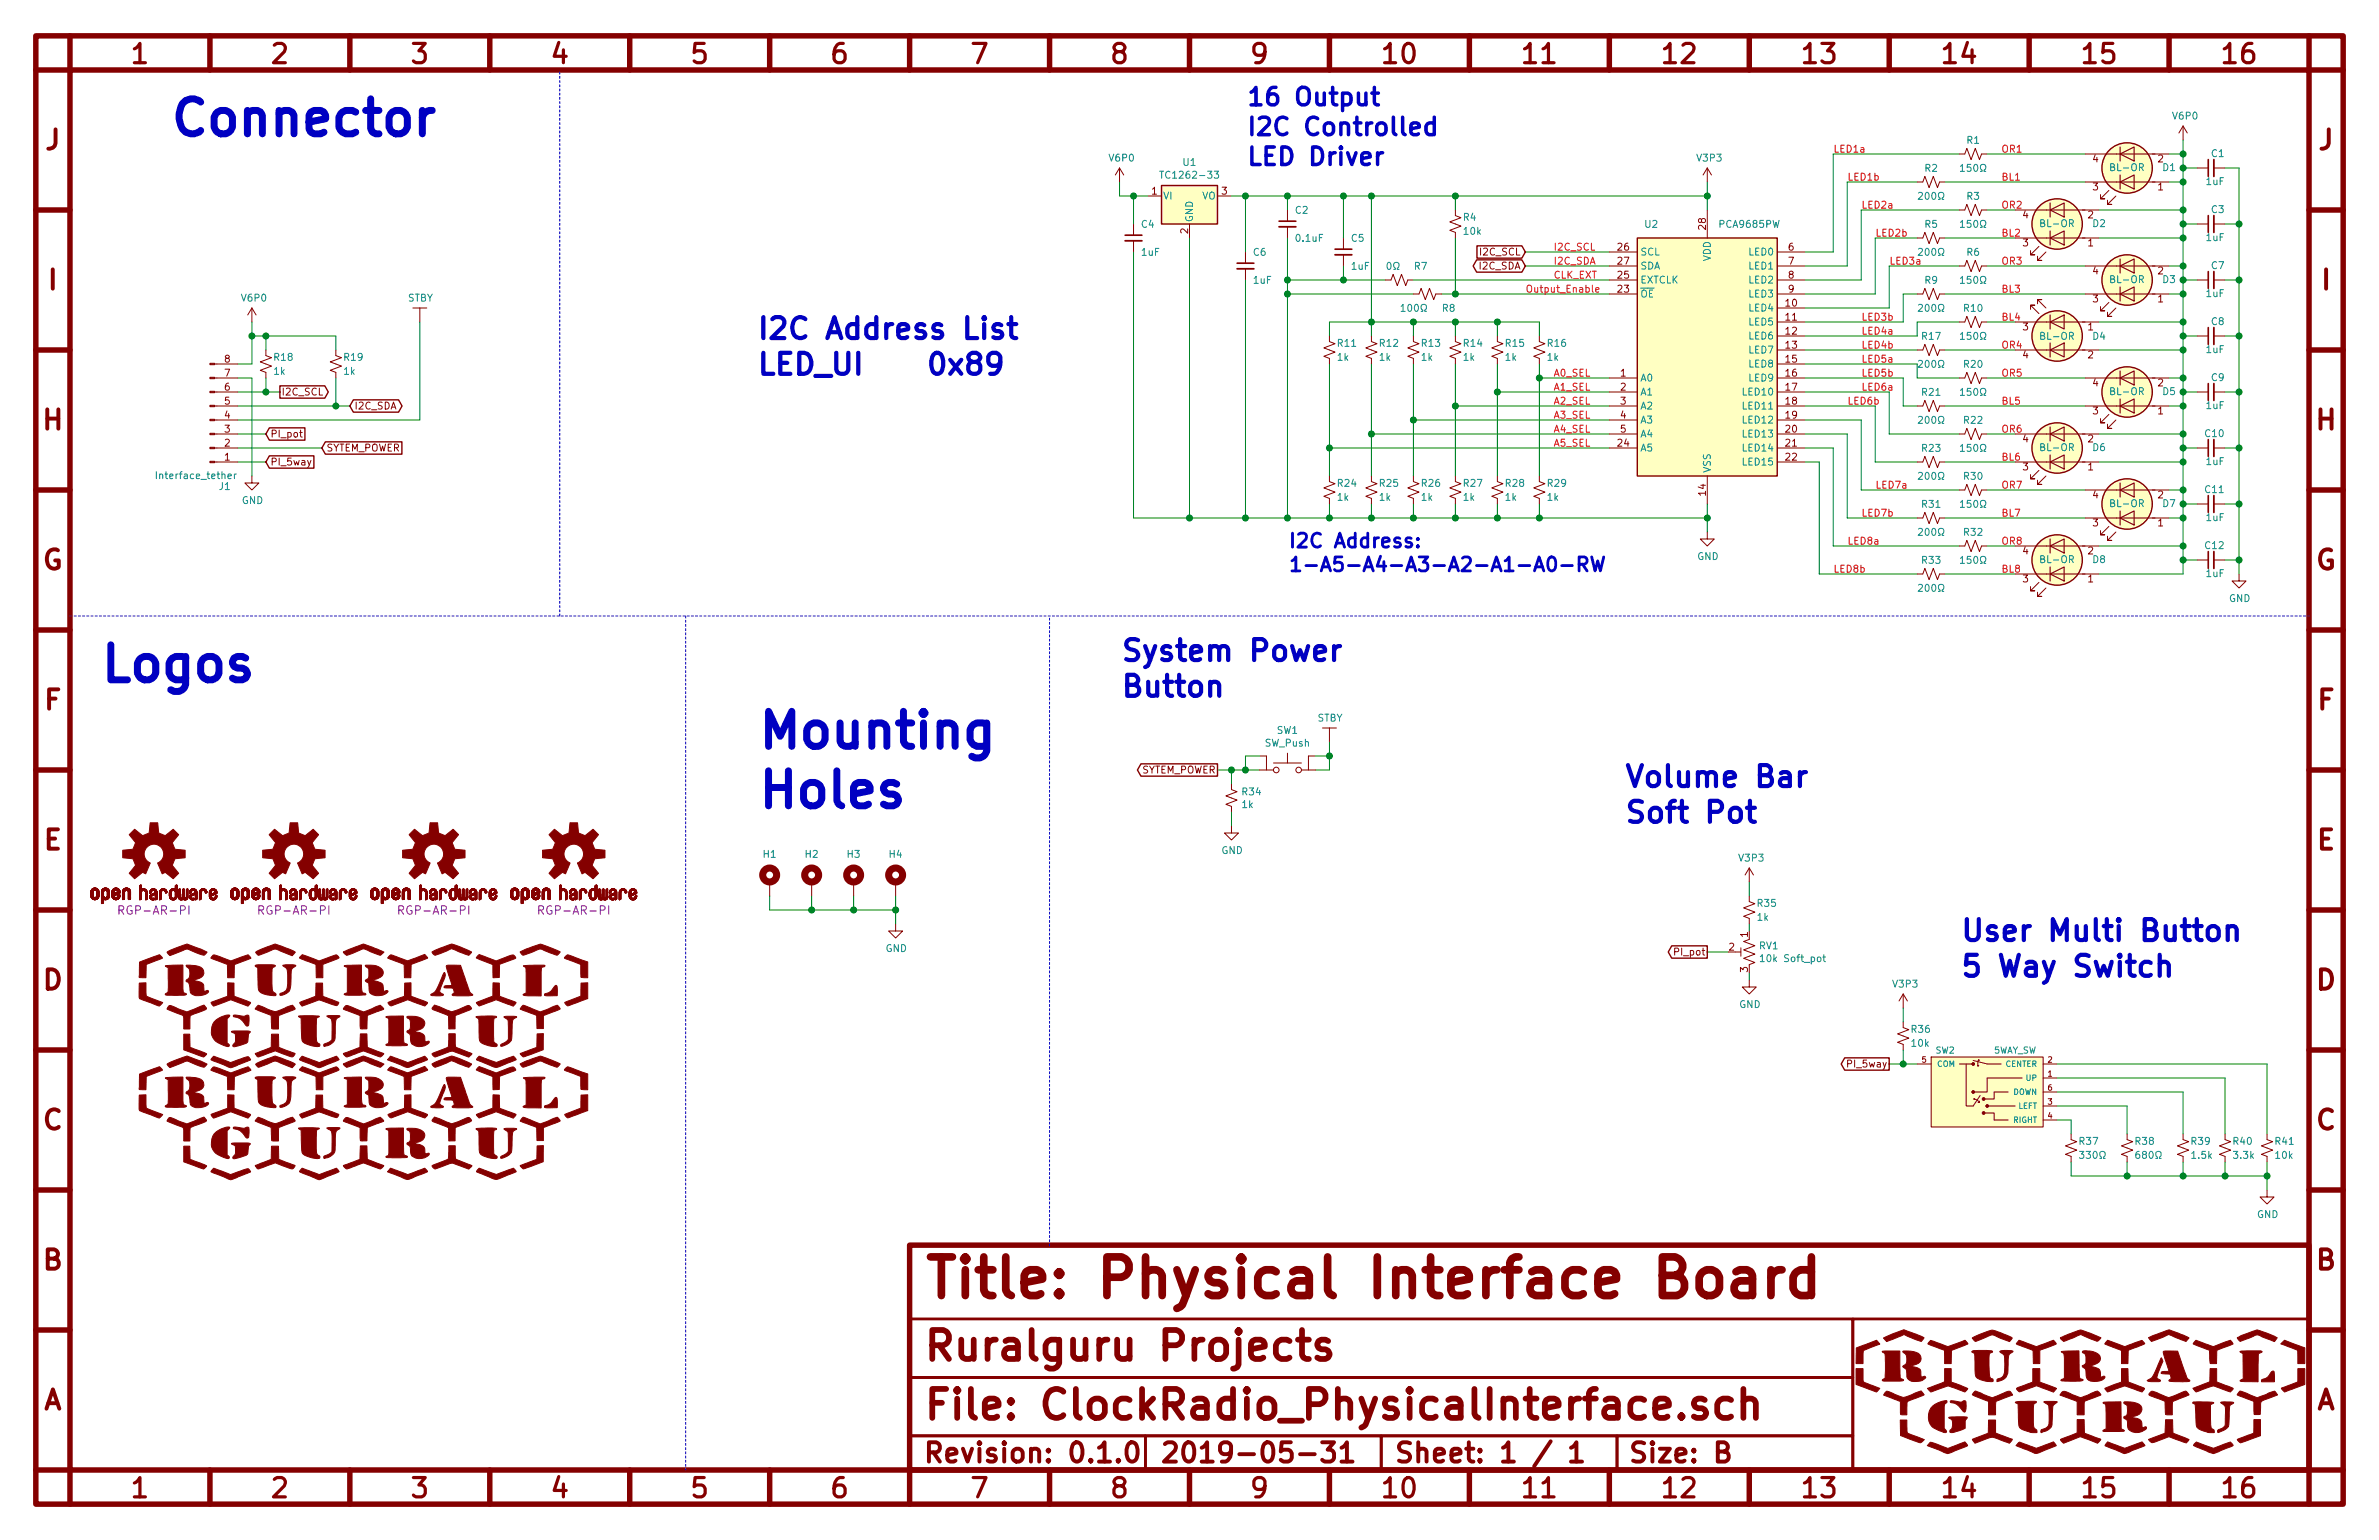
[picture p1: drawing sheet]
<svg xmlns="http://www.w3.org/2000/svg" width="432mm" height="279mm" viewBox="0 0 432 279" stroke-linecap="round" stroke-linejoin="round" font-family="sans-serif">
<defs><g id="words">
<text font-size="9.8" fill="#840000" x="167.3" y="235.4">Title: Physical Interface Board</text>
<g font-size="8.8" fill="#0000c2">
<text x="30.5" y="24.6">Connector</text>
<text x="17.8" y="123.6">Logos</text>
<text x="137.2" y="135.7">Mounting</text>
<text x="137.2" y="146.5">Holes</text>
</g>
<g font-size="7.3" fill="#840000">
<text x="167.3" y="246.8">Ruralguru Projects</text>
<text x="167.3" y="257.5">File: ClockRadio_PhysicalInterface.sch</text>
</g>
<g font-size="5.3" fill="#0000c2">
<text x="137.2" y="61.5">I2C Address List</text>
<text x="137.2" y="68">LED_UI</text>
<text x="161.9" y="68">0x89</text>
<text x="203.2" y="120">System Power</text>
<text x="203.2" y="126.4">Button</text>
<text x="294.6" y="142.8">Volume Bar</text>
<text x="294.6" y="149.3">Soft Pot</text>
<text x="355.6" y="170.8">User Multi Button</text>
<text x="355.6" y="177.2">5 Way Switch</text>
</g>
<g font-size="4.9" fill="#840000">
<text x="24.1" y="11.6">1</text>
<text x="49.5" y="11.6">2</text>
<text x="74.9" y="11.6">3</text>
<text x="100.3" y="11.6">4</text>
<text x="125.7" y="11.6">5</text>
<text x="151.1" y="11.6">6</text>
<text x="176.5" y="11.6">7</text>
<text x="201.9" y="11.6">8</text>
<text x="227.3" y="11.6">9</text>
<text x="251.3" y="11.6">10</text>
<text x="276.7" y="11.6">11</text>
<text x="302.1" y="11.6">12</text>
<text x="327.5" y="11.6">13</text>
<text x="352.9" y="11.6">14</text>
<text x="378.3" y="11.6">15</text>
<text x="403.7" y="11.6">16</text>
<text x="8.3" y="27.2">J</text>
<text x="420.9" y="27.2">J</text>
<text x="8.9" y="52.6">I</text>
<text x="421.5" y="52.6">I</text>
<text x="7.8" y="78">H</text>
<text x="420.4" y="78">H</text>
<text x="7.7" y="103.4">G</text>
<text x="420.3" y="103.4">G</text>
<text x="8.1" y="128.8">F</text>
<text x="420.7" y="128.8">F</text>
<text x="8" y="154.2">E</text>
<text x="420.6" y="154.2">E</text>
<text x="7.8" y="179.6">D</text>
<text x="420.4" y="179.6">D</text>
<text x="7.8" y="205">C</text>
<text x="420.4" y="205">C</text>
<text x="7.8" y="230.4">B</text>
<text x="420.4" y="230.4">B</text>
<text x="7.8" y="255.8">A</text>
<text x="420.4" y="255.8">A</text>
<text x="167.3" y="265.4">Revision: 0.1.0</text>
<text x="210.3" y="265.4">2019-05-31</text>
<text x="252.8" y="265.4">Sheet: 1 / 1</text>
<text x="295.3" y="265.4">Size: B</text>
<text x="24.1" y="271.8">1</text>
<text x="49.5" y="271.8">2</text>
<text x="74.9" y="271.8">3</text>
<text x="100.3" y="271.8">4</text>
<text x="125.7" y="271.8">5</text>
<text x="151.1" y="271.8">6</text>
<text x="176.5" y="271.8">7</text>
<text x="201.9" y="271.8">8</text>
<text x="227.3" y="271.8">9</text>
<text x="251.3" y="271.8">10</text>
<text x="276.7" y="271.8">11</text>
<text x="302.1" y="271.8">12</text>
<text x="327.5" y="271.8">13</text>
<text x="352.9" y="271.8">14</text>
<text x="378.3" y="271.8">15</text>
<text x="403.7" y="271.8">16</text>
</g>
<g font-size="4.4" fill="#0000c2">
<text x="226.1" y="19.2">16 Output</text>
<text x="226.1" y="24.6">I2C Controlled</text>
<text x="226.1" y="30">LED Driver</text>
</g>
<g font-size="3.5" fill="#0000c2">
<text x="233.7" y="99.4">I2C Address:</text>
<text x="233.7" y="103.7">1-A5-A4-A3-A2-A1-A0-RW</text>
</g>
<g font-size="2.1" fill="#840084">
<text x="22.4" y="165.9">RGP-AR-PI</text>
<text x="47.8" y="165.9">RGP-AR-PI</text>
<text x="73.2" y="165.9">RGP-AR-PI</text>
<text x="98.6" y="165.9">RGP-AR-PI</text>
</g>
<g font-size="1.8" fill="#008484">
<text x="394.5" y="21.7">V6P0</text>
<text x="201.4" y="29.3">V6P0</text>
<text x="308.1" y="29.3">V3P3</text>
<text x="357" y="26.1">R1</text>
<text x="401.4" y="28.5">C1</text>
<text x="211.5" y="32.4">TC1262-33</text>
<text x="214.8" y="30.1">U1</text>
<text x="349.4" y="31.2">R2</text>
<text x="356.7" y="31.2">150</text>
<text x="383.3" y="31">BL-OR</text>
<text x="392.6" y="31">D1</text>
<text x="400.5" y="33.6">1uF</text>
<text x="207.2" y="41.3">C4</text>
<text x="211.1" y="36.2">VI</text>
<text x="216.5" y="40.4" transform="rotate(-90 216.5 40.4)">GND</text>
<text x="218.2" y="36.2">VO</text>
<text x="235.2" y="38.8">C2</text>
<text x="265.6" y="40.1">R4</text>
<text x="298.6" y="41.3">U2</text>
<text x="312.2" y="41.3">PCA9685PW</text>
<text x="349" y="36.2">200</text>
<text x="349.4" y="41.3">R5</text>
<text x="356.7" y="41.3">150</text>
<text x="357" y="36.2">R3</text>
<text x="370.6" y="41.2">BL-OR</text>
<text x="379.9" y="41.2">D2</text>
<text x="401.4" y="38.7">C3</text>
<text x="207.2" y="46.4">1uF</text>
<text x="227.5" y="46.4">C6</text>
<text x="235.3" y="43.9">0.1uF</text>
<text x="245.3" y="43.9">C5</text>
<text x="265.8" y="42.6">10k</text>
<text x="297.7" y="46.4">SCL</text>
<text x="310.5" y="47.4" transform="rotate(-90 310.5 47.4)">VDD</text>
<text x="317.6" y="46.4">LED0</text>
<text x="349" y="46.4">200</text>
<text x="357" y="46.4">R6</text>
<text x="400.5" y="43.7">1uF</text>
<text x="227.6" y="51.5">1uF</text>
<text x="245.3" y="48.9">1uF</text>
<text x="256.7" y="48.9">R7</text>
<text x="297.7" y="54">OE</text>
<text x="297.7" y="51.4">EXTCLK</text>
<text x="297.7" y="48.9">SDA</text>
<text x="317.6" y="48.9">LED1</text>
<text x="317.6" y="51.4">LED2</text>
<text x="317.6" y="54">LED3</text>
<text x="349.4" y="51.5">R9</text>
<text x="356.7" y="51.5">150</text>
<text x="383.3" y="51.4">BL-OR</text>
<text x="392.6" y="51.4">D3</text>
<text x="400.5" y="53.9">1uF</text>
<text x="401.4" y="48.8">C7</text>
<text x="43.9" y="54.7">V6P0</text>
<text x="74" y="54.7">STBY</text>
<text x="255.1" y="56.6">100</text>
<text x="261.8" y="56.6">R8</text>
<text x="317.6" y="56.5">LED4</text>
<text x="317.6" y="59.1">LED5</text>
<text x="349" y="56.6">200</text>
<text x="356.5" y="56.6">R10</text>
<text x="401.4" y="59">C8</text>
<text x="49.8" y="65.5">R18</text>
<text x="62.5" y="65.5">R19</text>
<text x="242.8" y="65.5">1k</text>
<text x="242.8" y="62.9">R11</text>
<text x="250.4" y="65.5">1k</text>
<text x="250.5" y="62.9">R12</text>
<text x="258" y="65.5">1k</text>
<text x="258.1" y="62.9">R13</text>
<text x="265.7" y="65.5">1k</text>
<text x="265.7" y="62.9">R14</text>
<text x="273.3" y="65.5">1k</text>
<text x="273.3" y="62.9">R15</text>
<text x="280.9" y="65.5">1k</text>
<text x="280.9" y="62.9">R16</text>
<text x="317.6" y="61.6">LED6</text>
<text x="317.6" y="64.1">LED7</text>
<text x="348.9" y="61.6">R17</text>
<text x="356.7" y="61.6">150</text>
<text x="370.6" y="61.6">BL-OR</text>
<text x="379.9" y="61.6">D4</text>
<text x="400.5" y="64.1">1uF</text>
<text x="49.8" y="68">1k</text>
<text x="62.5" y="68">1k</text>
<text x="297.7" y="69.2">A0</text>
<text x="297.7" y="71.8">A1</text>
<text x="316.6" y="71.8">LED10</text>
<text x="317.6" y="66.7">LED8</text>
<text x="317.6" y="69.2">LED9</text>
<text x="348.9" y="71.8">R21</text>
<text x="349" y="66.7">200</text>
<text x="356.5" y="66.7">R20</text>
<text x="356.7" y="71.8">150</text>
<text x="383.3" y="71.7">BL-OR</text>
<text x="392.6" y="71.7">D5</text>
<text x="401.4" y="69.1">C9</text>
<text x="297.7" y="74.3">A2</text>
<text x="297.7" y="76.8">A3</text>
<text x="316.6" y="74.3">LED11</text>
<text x="316.6" y="76.8">LED12</text>
<text x="349" y="76.9">200</text>
<text x="356.5" y="76.9">R22</text>
<text x="400.5" y="74.2">1uF</text>
<text x="297.7" y="81.9">A5</text>
<text x="297.7" y="79.4">A4</text>
<text x="316.6" y="79.4">LED13</text>
<text x="316.6" y="81.9">LED14</text>
<text x="348.9" y="82">R23</text>
<text x="356.7" y="82">150</text>
<text x="370.6" y="81.8">BL-OR</text>
<text x="379.9" y="81.8">D6</text>
<text x="400.3" y="79.3">C10</text>
<text x="28.9" y="86.9">Interface_tether</text>
<text x="39.8" y="88.9">J1</text>
<text x="242.8" y="88.3">R24</text>
<text x="250.5" y="88.3">R25</text>
<text x="258.1" y="88.3">R26</text>
<text x="265.7" y="88.3">R27</text>
<text x="273.3" y="88.3">R28</text>
<text x="280.9" y="88.3">R29</text>
<text x="310.5" y="85.9" transform="rotate(-90 310.5 85.9)">VSS</text>
<text x="316.6" y="84.5">LED15</text>
<text x="349" y="87">200</text>
<text x="356.5" y="87">R30</text>
<text x="400.3" y="89.5">C11</text>
<text x="400.5" y="84.4">1uF</text>
<text x="43.9" y="91.4">GND</text>
<text x="242.8" y="90.9">1k</text>
<text x="250.4" y="90.9">1k</text>
<text x="258" y="90.9">1k</text>
<text x="265.7" y="90.9">1k</text>
<text x="273.3" y="90.9">1k</text>
<text x="280.9" y="90.9">1k</text>
<text x="348.9" y="92.1">R31</text>
<text x="356.7" y="92.1">150</text>
<text x="383.3" y="92">BL-OR</text>
<text x="392.6" y="92">D7</text>
<text x="400.5" y="94.5">1uF</text>
<text x="308.1" y="101.6">GND</text>
<text x="349" y="97.2">200</text>
<text x="356.5" y="97.2">R32</text>
<text x="400.3" y="99.6">C12</text>
<text x="348.9" y="102.3">R33</text>
<text x="349" y="107.4">200</text>
<text x="356.7" y="102.3">150</text>
<text x="370.6" y="102.2">BL-OR</text>
<text x="379.9" y="102.2">D8</text>
<text x="400.5" y="104.7">1uF</text>
<text x="404.6" y="109.2">GND</text>
<text x="239.1" y="130.9">STBY</text>
<text x="229.6" y="135.5">SW_Push</text>
<text x="231.8" y="133.1">SW1</text>
<text x="225.5" y="146.6">1k</text>
<text x="225.5" y="144.3">R34</text>
<text x="138.6" y="155.6">H1</text>
<text x="146.2" y="155.6">H2</text>
<text x="153.8" y="155.6">H3</text>
<text x="161.4" y="155.6">H4</text>
<text x="221.7" y="154.9">GND</text>
<text x="315.7" y="156.3">V3P3</text>
<text x="319" y="167.1">1k</text>
<text x="319" y="164.5">R35</text>
<text x="160.7" y="172.7">GND</text>
<text x="319.4" y="172.2">RV1</text>
<text x="320.1" y="174.5">10k Soft_pot</text>
<text x="343.7" y="179.2">V3P3</text>
<text x="315.7" y="182.9">GND</text>
<text x="347" y="187.4">R36</text>
<text x="347" y="189.9">10k</text>
<text x="377.5" y="207.7">R37</text>
<text x="387.6" y="207.7">R38</text>
<text x="397.8" y="207.7">R39</text>
<text x="405.4" y="207.7">R40</text>
<text x="413" y="207.7">R41</text>
<text x="378.3" y="210.2">330</text>
<text x="388.5" y="210.2">680</text>
<text x="397.9" y="210.2">1.5k</text>
<text x="405.5" y="210.2">3.3k</text>
<text x="413.1" y="210.2">10k</text>
<text x="409.7" y="221">GND</text>
</g>
<g font-size="1.8" fill="#f00">
<text x="332.7" y="27.7">LED1a</text>
<text x="363.2" y="27.7">OR1</text>
<text x="335.3" y="32.8">LED1b</text>
<text x="363.2" y="32.8">BL1</text>
<text x="337.8" y="37.8">LED2a</text>
<text x="363.2" y="37.8">OR2</text>
<text x="281.9" y="45.5">I2C_SCL</text>
<text x="340.4" y="42.9">LED2b</text>
<text x="363.2" y="42.9">BL2</text>
<text x="276.9" y="53.1">Output_Enable</text>
<text x="281.9" y="48">I2C_SDA</text>
<text x="281.9" y="50.5">CLK_EXT</text>
<text x="342.9" y="48">LED3a</text>
<text x="363.2" y="53.1">BL3</text>
<text x="363.2" y="48">OR3</text>
<text x="337.8" y="58.2">LED3b</text>
<text x="363.2" y="58.2">BL4</text>
<text x="337.8" y="60.7">LED4a</text>
<text x="337.8" y="63.2">LED4b</text>
<text x="337.8" y="65.8">LED5a</text>
<text x="363.2" y="63.2">OR4</text>
<text x="281.9" y="68.3">A0_SEL</text>
<text x="281.9" y="70.9">A1_SEL</text>
<text x="337.8" y="68.3">LED5b</text>
<text x="337.8" y="70.9">LED6a</text>
<text x="363.2" y="68.3">OR5</text>
<text x="281.9" y="73.4">A2_SEL</text>
<text x="281.9" y="75.9">A3_SEL</text>
<text x="335.3" y="73.4">LED6b</text>
<text x="363.2" y="73.4">BL5</text>
<text x="281.9" y="78.5">A4_SEL</text>
<text x="281.9" y="81">A5_SEL</text>
<text x="363.2" y="83.6">BL6</text>
<text x="363.2" y="78.5">OR6</text>
<text x="340.4" y="88.6">LED7a</text>
<text x="363.2" y="88.6">OR7</text>
<text x="337.8" y="93.7">LED7b</text>
<text x="363.2" y="93.7">BL7</text>
<text x="335.3" y="98.8">LED8a</text>
<text x="363.2" y="98.8">OR8</text>
<text x="332.7" y="103.9">LED8b</text>
<text x="363.2" y="103.9">BL8</text>
</g>
<g font-size="1.8" fill="#840000">
<text x="379.9" y="29.5">4</text>
<text x="391.7" y="29.5">2</text>
<text x="209.1" y="35.3">1</text>
<text x="221.8" y="35.3">3</text>
<text x="379.9" y="34.5">3</text>
<text x="391.7" y="34.5">1</text>
<text x="309.6" y="41.6" transform="rotate(-90 309.6 41.6)">28</text>
<text x="367.2" y="39.6">4</text>
<text x="379" y="39.6">2</text>
<text x="215.6" y="42.4" transform="rotate(-90 215.6 42.4)">2</text>
<text x="268.8" y="46.4">I2C_SCL</text>
<text x="293.7" y="45.5">26</text>
<text x="324.6" y="45.5">6</text>
<text x="367.2" y="44.7">3</text>
<text x="379" y="44.7">1</text>
<text x="268.6" y="48.9">I2C_SDA</text>
<text x="293.7" y="53.1">23</text>
<text x="293.7" y="50.5">25</text>
<text x="293.7" y="48">27</text>
<text x="324.6" y="48">7</text>
<text x="324.6" y="50.5">8</text>
<text x="324.6" y="53.1">9</text>
<text x="379.9" y="49.8">4</text>
<text x="391.7" y="49.8">2</text>
<text x="324.2" y="55.6">10</text>
<text x="324.2" y="58.2">11</text>
<text x="367.2" y="59.9">3</text>
<text x="379" y="59.9">1</text>
<text x="379.9" y="54.9">3</text>
<text x="391.7" y="54.9">1</text>
<text x="40.8" y="65.8">8</text>
<text x="324.2" y="60.7">12</text>
<text x="324.2" y="63.2">13</text>
<text x="324.2" y="65.8">15</text>
<text x="367.2" y="65">4</text>
<text x="379" y="65">2</text>
<text x="40.8" y="70.9">6</text>
<text x="40.8" y="68.3">7</text>
<text x="51.1" y="71.8">I2C_SCL</text>
<text x="294.2" y="68.3">1</text>
<text x="294.2" y="70.9">2</text>
<text x="324.2" y="68.3">16</text>
<text x="324.2" y="70.9">17</text>
<text x="379.9" y="70.1">4</text>
<text x="391.7" y="70.1">2</text>
<text x="40.8" y="75.9">4</text>
<text x="40.8" y="73.4">5</text>
<text x="64.3" y="74.3">I2C_SDA</text>
<text x="294.2" y="73.4">3</text>
<text x="294.2" y="75.9">4</text>
<text x="324.2" y="73.4">18</text>
<text x="324.2" y="75.9">19</text>
<text x="379.9" y="75.2">3</text>
<text x="391.7" y="75.2">1</text>
<text x="40.8" y="83.6">1</text>
<text x="40.8" y="81">2</text>
<text x="40.8" y="78.5">3</text>
<text x="49" y="79.4">PI_pot</text>
<text x="59.2" y="81.9">SYTEM_POWER</text>
<text x="293.7" y="81">24</text>
<text x="294.2" y="78.5">5</text>
<text x="324.2" y="78.5">20</text>
<text x="324.2" y="81">21</text>
<text x="324.2" y="83.6">22</text>
<text x="367.2" y="80.3">4</text>
<text x="379" y="80.3">2</text>
<text x="49" y="84.5">PI_5way</text>
<text x="309.6" y="89.9" transform="rotate(-90 309.6 89.9)">14</text>
<text x="367.2" y="85.3">3</text>
<text x="379" y="85.3">1</text>
<text x="379.9" y="95.5">3</text>
<text x="379.9" y="90.4">4</text>
<text x="391.7" y="95.5">1</text>
<text x="391.7" y="90.4">2</text>
<text x="367.2" y="100.6">4</text>
<text x="379" y="100.6">2</text>
<text x="367.2" y="105.7">3</text>
<text x="379" y="105.7">1</text>
<text x="207" y="140.3">SYTEM_POWER</text>
<text x="304.2" y="173.4">PI_pot</text>
<text x="313.8" y="172.5">2</text>
<text x="317.2" y="170" transform="rotate(-90 317.2 170)">1</text>
<text x="317.2" y="176.4" transform="rotate(-90 317.2 176.4)">3</text>
<text x="335.7" y="193.7">PI_5way</text>
</g>
<g font-size="1.6" fill="#008484">
<text x="351.3" y="191.1">SW2</text>
<text x="361.7" y="191.1">5WAY_SW</text>
</g>
<g font-size="1.4" fill="#840000">
<text x="348.9" y="192.8">5</text>
<text x="371.7" y="195.3">1</text>
<text x="371.7" y="192.8">2</text>
<text x="371.7" y="197.9">6</text>
<text x="371.7" y="200.4">3</text>
<text x="371.7" y="202.9">4</text>
</g>
<g font-size="1.4" fill="#008484">
<text x="351.5" y="193.5">COM</text>
<text x="364" y="193.5">CENTER</text>
<text x="367.9" y="196.1">UP</text>
<text x="365.4" y="198.6">DOWN</text>
<text x="365.4" y="203.7">RIGHT</text>
<text x="366.3" y="201.2">LEFT</text>
</g>
</g></defs>
<g fill="none" stroke="#840000" stroke-width=".99">
<path d="M6.5 6.5h418.8v266.4h-418.8zM12.7 12.7h406.4v254h-406.4zM12.7 6.5v6.2h-6.2M38.1 6.5v6.2M63.5 6.5v6.2M88.9 6.5v6.2M114.3 6.5v6.2M139.7 6.5v6.2M165.1 6.5v6.2M190.5 6.5v6.2M215.9 6.5v6.2M241.3 6.5v6.2"/>
<path d="M266.7 6.5v6.2M292.1 6.5v6.2M317.5 6.5v6.2M342.9 6.5v6.2M368.3 6.5v6.2M393.7 6.5v6.2M419.1 6.5v6.2h6.2M6.5 38.1h6.2M419.1 38.1h6.2M6.5 63.5h6.2M419.1 63.5h6.2M6.5 88.9h6.2"/>
<path d="M419.1 88.9h6.2M6.5 114.3h6.2M419.1 114.3h6.2M6.5 139.7h6.2M419.1 139.7h6.2M6.5 165.1h6.2M419.1 165.1h6.2M6.5 190.5h6.2M419.1 190.5h6.2M6.5 215.9h6.2M419.1 215.9h6.2M165.1 225.9h254v40.8h-254z"/>
<path d="M6.5 241.3h6.2M419.1 241.3h6.2M6.5 266.7h6.2v6.2M38.1 266.7v6.2M63.5 266.7v6.2M88.9 266.7v6.2M114.3 266.7v6.2M139.7 266.7v6.2M165.1 266.7v6.2M190.5 266.7v6.2M215.9 266.7v6.2M241.3 266.7v6.2"/>
<path d="M266.7 266.7v6.2M292.1 266.7v6.2M317.5 266.7v6.2M342.9 266.7v6.2M368.3 266.7v6.2M393.7 266.7v6.2M425.3 266.7h-6.2v6.2"/>
</g>
<path d="M308.7 231.1a1.9 1.9 0 0 1 1.9-.8 1.9 1.9 0 0 1 1.5 1.4v2a1.92 1.92 0 0 1-1.9 1.4 1.92 1.92 0 0 1-1.8-1.4v-2zM315.1 230.7l.6-.3h1.4l.7 .3 .3 .7v3.7M318.1 232.1l-.7 .3h-1.7a1.38 1.38 0 0 0-1 1.3 1.38 1.38 0 0 0 1 1.4h1.7l.7-.4M321.4 230.4v4.7M323.4 230.4a1.82 1.82 0 0 0-2 1.3M328.8 230.7l-.7-.3h-1.3l-1 .7-.3 .6v2l.3 .7 .3 .3 .7 .4h1.3l.7-.4M328.8 228v7.1" fill="none" stroke="#840000" stroke-width="1.4"/>
<path d="M165.1 239.3h171.2v10.6h-171.2zM336.3 239.3h82.8v27.4h-82.8zM165.1 249.9h171.2v10.6h-171.2zM165.1 260.5h42.8v6.2h-42.8zM207.9 260.5h42.8v6.2h-42.8zM250.7 260.5h42.8v6.2h-42.8zM293.5 260.5h42.8v6.2h-42.8z" fill="none" stroke="#840000" stroke-width=".51"/>
<path d="M235.6 243.1h2M236.3 241.3v4.5l.3 .5 .5 .3h.5M241.1 243.3l-.5-.2h-.8l-.5 .2-.2 .5 .2 .8 .5 .2h.8l.5 .3 .2 .5-.2 .7-.5 .3h-1l-.5-.3M309.4 254l-.5-.3h-.7l-.5 .3-.3 .5 .3 .7 .5 .3h.7l.5 .3 .3 .5-.3 .7-.5 .3h-1l-.5-.3M314.2 254l-.5-.3h-1l-.8 .6-.2 .5v1.5l.5 .7 .5 .3h1l.5-.3M316.4 254.3a1.31 1.31 0 0 1 2.3 .2v2.8M316.4 252v5.3" fill="none" stroke="#840000" stroke-width="1"/>
<path d="M203 264.8l.1 .2-.1 .2-.2-.2 .2-.2v.4M205 261.8a.83 .83 0 0 1 1.3 .5 2.84 2.84 0 0 1-.3 2.7 .83 .83 0 0 1-1.4-.5 2.67 2.67 0 0 1 .4-2.7zM236 263.8h2.6M240 261.7h2.1l-1.1 1.3a.92 .92 0 0 1 1.1 .7v.8l-.3 .5-.3 .2h-1l-.5-.4M243.5 262.7l.6-.5 .4-.5v3.5M243.5 265.2h2M281.5 261.5l-3 4.5M285.1 262.7l.7-.5 .3-.5v3.5M285.1 265.2h2M311.8 263.3h1.2a.86 .86 0 0 0 .6-.8 .86 .86 0 0 0-.6-.8h-1.2v3.5h1.3a.93 .93 0 0 0 .7-1 .93 .93 0 0 0-.8-.9" fill="none" stroke="#840000" stroke-width=".71"/>
<g fill="#840000" stroke="#840000" stroke-width=".18">
<path d="M350.3 261.7l.8 .1 2.4 1 3.1-1.2 .5 .5v.2l-.3 .2-2.1 .8a1.85 1.85 0 0 1-2.5-.1l-2.4-.9z"/>
<path d="M366.4 261.7l.2-.1 3 1.2 3.1-1.2 .5 .7-2.4 1a1.82 1.82 0 0 1-2.3 0l-2.6-1z"/>
<path d="M382.5 261.6l3.1 1.2 3.2-1.2 .5 .7-2.7 1.1a1.42 1.42 0 0 1-1.8 0l-2.7-1.1z"/>
<path d="M398.3 262l.4-.4 3.1 1.2 3-1.2 .5 .6-2.5 1.1a1.7 1.7 0 0 1-2.2 0l-2.5-1z"/>
<path d="M360.9 257.6h1.3v2.4l3.1 1.2-.6 .6-1.3-.4a3.3 3.3 0 0 0-2.5-.5l-2.4 .9-.5-.6 2.9-1.2z"/>
<path d="M377 257.6h1.3v2.4l3 1.1v.2l-.6 .5-3.1-1.1-3.1 1.1-.3-.2-.2-.4v-.1l3-1.1z"/>
<path d="M344.9 257.6h1.2l.1 2.4 3.1 1.2-.7 .6-3.6-1.3z"/>
<path d="M393.1 257.6h1.2l.1 2.4 2.9 1.2-.5 .6-3.1-1.1-2.4 .9a.9 .9 0 0 1-1.3-.4l3-1.2z"/>
<path d="M409.1 257.6h1.2v2.9l-3.2 1.1a.62 .62 0 0 1-.6 .1 .62 .62 0 0 1-.4-.6l3-1.1z"/>
<path d="M350.9 255a3.8 3.8 0 0 1 2.5-.8 .55 .55 0 0 1-.4 .6l-.1 4.4 .4 .5a.61 .61 0 0 1-1 0 2.69 2.69 0 0 1-2.1-3.7z"/>
<path d="M353.7 257.1h3.3l-.3 .8v1.2l-1.7 .6a.84 .84 0 0 1-1.1 0v-.2a1.57 1.57 0 0 0 .3-2l-.4-.2z"/>
<path d="M365.8 254.4l2.3-.2h1.2l.3 .2a.98 .98 0 0 0-.5 1.1v1.2a4.2 4.2 0 0 0 .2 2.5l.2 .1a.47 .47 0 0 1 .2 .6 4.9 4.9 0 0 1-3.2-.9l-.1-.8-.1-3.5z"/>
<path d="M371 254.3h2.4a1.63 1.63 0 0 0-.9 1.6v1.7a1.71 1.71 0 0 1-1.4 2.1l-.7 .2 .2-.5a1.38 1.38 0 0 0 1.3-1.7v-2.4a.89 .89 0 0 0-.8-.8z"/>
<path d="M385.5 254.4a4.1 4.1 0 0 1 3.1 .6 1.37 1.37 0 0 1-1.5 2l-.3 .1 .6 .2a1.27 1.27 0 0 1 1.4 1.6l.2 .1 .4-.1 .2 .1a2.15 2.15 0 0 1-3.1 .5 2.93 2.93 0 0 1-.4-1.8l-.6-.4v-.3l.4-.1a2.12 2.12 0 0 0 0-2.1l-.4-.2z"/>
<path d="M398 254.4h2.7l1.1 .1-.6 .3v3.3a1.01 1.01 0 0 0 .7 1.3v.5l-1.3-.1a2.78 2.78 0 0 1-1.9-1.1l-.3-3.9-.4-.2z"/>
<path d="M403 254.5l.8-.2 1.4 .1 .2 .1a1.14 1.14 0 0 0-.8 1.3v2.3a1.36 1.36 0 0 1-1.2 1.5l-.8 .3-.1-.1a.4 .4 0 0 1 .4-.5l.7-.4 .3-.3v-2.7a1.32 1.32 0 0 0-.9-1.4z"/>
<path d="M381.7 254.5l3.3-.2v5l.6 .3-.9 .1h-2.7l-.3-.1 .6-.3-.1-3.9a.79 .79 0 0 0-.5-.9z"/>
<path d="M342.1 252.7l.4-.3 1.3 .5a2.7 2.7 0 0 0 2.7 .3l2.2-.9 .5 .8-3 1.2-.1 2.4h-1l-.2-.4v-2l-3-1.2z"/>
<path d="M358.3 252.6l.2-.2h.2l2.9 1.2 3-1.2a.94 .94 0 0 1 .7 .7l-3 1.1-.1 2.5h-1.3v-2.4l-2.9-1.2z"/>
<path d="M374.2 252.6a1.68 1.68 0 0 1 1.7 .3l1.7 .7 2.4-1a.75 .75 0 0 1 .8-.2 .75 .75 0 0 1 .5 .7l-2.9 1.2-.1 2.4h-1.3v-2.4l-3.1-1.2z"/>
<path d="M390.3 252.6a.97 .97 0 0 1 1.2 .1l1.2 .5a1.43 1.43 0 0 0 1.8 .1l.9-.4a1.81 1.81 0 0 1 1.5-.4l.4 .6-2.9 1.2-.1 2.4-1.3-.1v-2.4l-2.3-.8a.65 .65 0 0 1-.7-.5z"/>
<path d="M406.5 252.4l1.3 .4 1.9 .8 3.1-1.2 .6 .7-2.6 1a1 1 0 0 0-.5 1.3l-.1 1.2h-1.1v-2.3l-3-1.2z"/>
<path d="M354 254.2h.9a1.61 1.61 0 0 0 1.7-.1l.1 .1a2.71 2.71 0 0 1 0 2l-.4-.1a2.74 2.74 0 0 0-2.2-1.6z"/>
<path d="M336.9 248.3h1.3v2.3l3 1.3-.4 .5-.2 .2-3.7-1.4z"/>
<path d="M353 248.3h1.2v2.5l3 1.1-.6 .7-1.9-.8a1.96 1.96 0 0 0-2.3 0l-2 .8-.6-.7 3.2-1.2z"/>
<path d="M369 248.3h1.2v2.4l3.1 1.2-.6 .7-3.1-1.2-2.4 .9a.69 .69 0 0 1-.7 .2 .69 .69 0 0 1-.5-.6l3-1.2z"/>
<path d="M385.1 248.3h1.1l.1 2.4 3 1.2-.5 .7-2.7-1a2.09 2.09 0 0 0-1.8 .3l-1.8 .7-.5-.7 3.1-1.2z"/>
<path d="M401.1 248.3h1.2v2.4l3 1.2-.5 .7-1.3-.5a2.9 2.9 0 0 0-2.2-.5l-2.7 1-.6-.7 3.1-1.2z"/>
<path d="M417.1 248.3h1.2v2.9l-3.6 1.4-.6-.8 3-1.1z"/>
<path d="M345.4 245.2a4 4 0 0 1 3.1 .6 1.08 1.08 0 0 1-.7 1.7l-1.1 .4 1 .2 .8 .3 .1 .3 .1 1.1 .6-.1 .2 .2a1.9 1.9 0 0 1-1.8 .7 1.34 1.34 0 0 1-1.6-1.7 1.14 1.14 0 0 0-.8-1 1.37 1.37 0 0 0 .8-1.7 1.27 1.27 0 0 0-.7-.9z"/>
<path d="M357.9 245.2a6.7 6.7 0 0 1 3-.2l.5 .1 .3 .2a.81 .81 0 0 0-.7 1l.1 3.4 .2 .3 .4 .2 .1 .4a3.7 3.7 0 0 1-3.2-.8l-.1-2a4.2 4.2 0 0 0-.3-2.3z"/>
<path d="M363 245.2l.2-.1a4.2 4.2 0 0 1 2.2 .1 1.38 1.38 0 0 0-.9 1.7v.8a2.82 2.82 0 0 1-.7 2.4l-1.3 .6v-.4a1.68 1.68 0 0 0 1.4-1.8 4.8 4.8 0 0 0-.2-2.8z"/>
<path d="M378 245.2a3.4 3.4 0 0 1 3.2 .8 1.28 1.28 0 0 1-1.3 1.7l-.7 .2 1 .2a1.23 1.23 0 0 1 1.1 1.6l.1 .1 .4-.1 .3 .1a1.67 1.67 0 0 1-2 .8 1.21 1.21 0 0 1-1.5-1.2 1.21 1.21 0 0 0-.6-1.5l-.1-.1a.93 .93 0 0 0 .7-1.2 .9 .9 0 0 0-.6-1.2z"/>
<path d="M392.3 246.4l.3 .6-.9 2-.2 1 .7 .5a3.3 3.3 0 0 1-2.3 .1l-.2-.1a2.43 2.43 0 0 0 1.5-1.7z"/>
<path d="M392.7 245.2l2.5-.1 1.5 4.1a1.7 1.7 0 0 0 .8 1.3 11.2 11.2 0 0 1-3.9 0l.4-.3-.1-.9-1.6-.1 .1-.3 .1-.1h1.2l-.9-2.8z"/>
<path d="M406.6 245.2l1.2-.1h2.6l.2 .1v.1l-.7 .4v5l-3.1-.1-.2-.1 .6-.3-.1-4.6z"/>
<path d="M410.5 250.3h.1a2.06 2.06 0 0 0 1.7-1.4l.3-.2 .1 .1 .1 1.9h-2.3z"/>
<path d="M341.6 245.2l3.2-.1 .1 4.8v.1l.6 .4a5 5 0 0 1-2.4 .2h-1.2l-.3-.2 .6-.5v-3.7a.98 .98 0 0 0-.6-1z"/>
<path d="M374.1 245.2l3.2-.1 .1 4.8 .1 .2 .6 .3a11.5 11.5 0 0 1-4.1 0l.7-.4v-1.9a5.9 5.9 0 0 0-.2-2.6z"/>
<path d="M336.9 244.6l3.7-1.4 .6 .6-2.9 1.2-.1 2.4h-1.3z"/>
<path d="M350.4 243.2l3.1 1.1 3.2-1.1 .5 .6-3 1.2v2.4h-1.2l-.1-2.4-3-1.2z"/>
<path d="M366.5 243.2l3.1 1.1 3.1-1.1 .5 .6-3 1.2v2.4h-1.1l-.1-2.4-3-1.2z"/>
<path d="M382.5 243.2l3.2 1.1 3.1-1.1 .5 .6-3 1.2-.1 2.4h-1.1v-2.4l-3.1-1.2z"/>
<path d="M398.6 243.2l3.1 1.1 3.1-1.1 .5 .6-2.9 1.2-.1 2.4h-1.1l-.2-2.4-2.9-1.2z"/>
<path d="M414 243.8l.7-.6 3.6 1.3v2.9h-1.2l-.1-2.4z"/>
<path d="M341.9 242.7l3.7-1.5 3.6 1.5-.5 .7-3.1-1.3-3.2 1.3z"/>
<path d="M358 242.7l1.7-.7a3.8 3.8 0 0 1 2.1-.6l2.5 .9 .9 .5-.5 .6-2.3-.9a1.34 1.34 0 0 0-1.7 0l-2.1 .9z"/>
<path d="M374 242.7l2.8-1.1a1.74 1.74 0 0 1 2 .1l2.5 1a.79 .79 0 0 1-1.3 .4l-2.3-1-3.1 1.3a.81 .81 0 0 1-.6-.7z"/>
<path d="M390 242.7l3.8-1.4 3.5 1.4-.5 .7-3.2-1.3-3.1 1.3z"/>
<path d="M406.1 242.6l3.6-1.3 2.1 .7 1.5 .7-.5 .7-2.3-.9a1.23 1.23 0 0 0-1.7 0l-2 .8a.62 .62 0 0 1-.7-.7z"/>
<path d="M38.8 191.6l3.1 1.2 2.6-1a.59 .59 0 0 1 1 .5l-2.2 .9a2.18 2.18 0 0 1-1.8 .4l-3.1-1.3-.1-.1z"/>
<path d="M54.8 191.6l3.1 1.2 3.2-1.2 .4 .6-2.7 1.2a1.29 1.29 0 0 1-1.7 0l-2.7-1.1z"/>
<path d="M70.9 191.6l3.1 1.2 3.1-1.2 .4 .5 .1 .2-2.1 .8a2.04 2.04 0 0 1-2.3 .3l-2.9-1.1z"/>
<path d="M86.7 191.9l.3-.3 3.1 1.2 3.1-1.2 .4 .5 .1 .2-1.5 .6a3.9 3.9 0 0 1-2.6 .7l-3.1-1.3z"/>
<path d="M33.4 187.6h1l.1 2.4 3 1.2-.2 .3-.4 .3-3.5-1.3z"/>
<path d="M49.3 187.6h1.2l.1 2.4 3 1.1a.71 .71 0 0 1-1.2 .5l-2.4-.9-2.8 .9a.66 .66 0 0 1-.9-.5l2.9-1.1z"/>
<path d="M65.4 187.6h1.2l.1 2.4 3 1.2a.84 .84 0 0 1-1.3 .3l-1.8-.6a1.07 1.07 0 0 0-1.3 0l-1.7 .7a.74 .74 0 0 1-1.2-.5l2.9-1.1z"/>
<path d="M81.5 187.6h1.1v1.7a.76 .76 0 0 0 .8 1l2.3 .9-.6 .6-1.7-.6a2.09 2.09 0 0 0-2-.3l-1.7 .6a.69 .69 0 0 1-.8 .2 .69 .69 0 0 1-.4-.6l.4-.2a6.3 6.3 0 0 0 2.5-1z"/>
<path d="M97.5 187.6l1.1-.1v2.9l-3 1.2a.64 .64 0 0 1-.7 .1 .64 .64 0 0 1-.4-.6l2.9-1.1z"/>
<path d="M38.9 185.4a3.7 3.7 0 0 1 2.8-1.2l-.5 .6v4.4l.4 .3v.3a3.8 3.8 0 0 1-3.1-1.7 3.2 3.2 0 0 1 .4-2.7z"/>
<path d="M42 187.2l.5-.2h2.4l.5 .2a2.22 2.22 0 0 0-.4 1.7l-.1 .2a3.9 3.9 0 0 1-2.1 .8h-.4l-.2-.2 .4-.5a1.79 1.79 0 0 0 .1-1.4l-.1-.3z"/>
<path d="M54.2 184.4l2.5-.1 1.3 .1-.2 .1a.51 .51 0 0 0-.4 .7l.1 3.6 .1 .3 .4 .3v.4a3.7 3.7 0 0 1-3.2-1l-.1-4.1z"/>
<path d="M59.3 184.3h2l.4 .1a1.29 1.29 0 0 0-.8 1.3v1.8a1.81 1.81 0 0 1-.8 1.9l-.6 .3-.7 .1v-.3l1-.5 .4-.4 .1-2.8a1.37 1.37 0 0 0-1-1.5z"/>
<path d="M73.9 184.5a3.3 3.3 0 0 1 3.1 .8 1.32 1.32 0 0 1-1.3 1.6l-.5 .2 .5 .1a1.29 1.29 0 0 1 1.4 1.6l.1 .3 .7-.1a1.33 1.33 0 0 1-1.4 .9 1.57 1.57 0 0 1-2-1.9l-.1-.3-.5-.5 .1-.2a.61 .61 0 0 0 .5-.8 1.47 1.47 0 0 0-.3-1.4l-.3-.1z"/>
<path d="M86.4 184.5l.6-.1a6.8 6.8 0 0 1 3.1 .1l-.4 .2-.1 .3v3.5a1.01 1.01 0 0 0 .6 1.1v.2a3.6 3.6 0 0 1-3.2-1l-.1-3.9z"/>
<path d="M91.5 184.5l1.7-.1 .6 .1a1.13 1.13 0 0 0-.8 1.3l-.1 2.2a1.56 1.56 0 0 1-1.4 1.7l-.6 .1a.68 .68 0 0 1 .7-.6l.7-.6v-3.2a1.06 1.06 0 0 0-.8-.9z"/>
<path d="M70 184.5l.6-.1 2.6-.1 .1 4.9 .6 .2v.3h-3.8v-.2l.4-.2 .1-.4v-4.1z"/>
<path d="M30.6 182.6l.3-.2 3 1.2 3.1-1.3 .5 .7-.2 .2-2.7 1.1-.1 2.4h-1.1l-.2-2.4-2.9-1.2z"/>
<path d="M46.9 182.4l1.4 .6a2.53 2.53 0 0 0 2.4 .3l2.4-.9 .5 .7-2.7 1.1a.43 .43 0 0 0-.4 .5v2l-1.1-.1-.2-2.4-2.9-1.1z"/>
<path d="M62.7 182.5a6.3 6.3 0 0 1 2.7 .9l.6 .2 3-1.2 .6 .6-2.9 1.2-.1 2.5h-.9l-.3-.2v-2.2l-3.1-1.2z"/>
<path d="M78.9 182.3l3.1 1.3 2.5-1a.62 .62 0 0 1 .7-.1 .62 .62 0 0 1 .3 .6l-2.9 1.2v2.4h-1.1l-.1-2.4-2.9-1.2v-.3z"/>
<path d="M94.7 182.7l.4-.3 2.9 1.2 3.2-1.2 .5 .7-3.1 1.2v2.3h-1.1l-.1-2.4-3-1.1z"/>
<path d="M42.4 184.2l1.9 .2 .7-.2a2.53 2.53 0 0 1 0 2l-.3-.1a3 3 0 0 0-2.3-1.6z"/>
<path d="M25.3 178.4l1.2-.1 .1 2.4 2.9 1.2-.2 .3-.4 .3-3.6-1.3z"/>
<path d="M41.3 178.3l1.2 .1v2.3l2.9 1.1v.2l-.4 .5-3.1-1.1-2.7 1a.55 .55 0 0 1-.6 0 .55 .55 0 0 1-.3-.5l3-1.2z"/>
<path d="M57.4 178.4h1.1l.1 2.3 2.9 1.1-.2 .5a.74 .74 0 0 1-.9 0l-1.7-.6a1.52 1.52 0 0 0-1.7 .1l-1.6 .5a.57 .57 0 0 1-.7 .2 .57 .57 0 0 1-.3-.6l2.9-1.2z"/>
<path d="M73.5 178.4l1.1-.1v2.4l2.4 .9 .6 .3v.1l-.5 .5-3.1-1.1-2.6 .9a.62 .62 0 0 1-.9-.4l2.9-1.2z"/>
<path d="M89.5 178.3l1.1 .1 .1 2.3 3 1.2-.5 .6-3.2-1.1-3 1.1-.3-.3-.2-.3 3-1.2z"/>
<path d="M105.5 178.4l1.2-.1v2.9l-3 1.1a.66 .66 0 0 1-.7 .1 .66 .66 0 0 1-.4-.6l2.8-1.1z"/>
<path d="M33.8 175.2l.9-.1a2.4 2.4 0 0 1 2.2 .9 1.15 1.15 0 0 1-1 1.6l-.9 .3a2.8 2.8 0 0 1 2 .8l.1 1.2 .5-.2 .3 .2a2.45 2.45 0 0 1-3.3 .2l-.1-.9a.89 .89 0 0 0-.6-1l-.1-.2 .2-.3a1.57 1.57 0 0 0-.2-2.5z"/>
<path d="M46.3 175.2l.7-.2h2.2l.6 .1 .2 .1-.1 .1a.9 .9 0 0 0-.5 1.2v2.4a1.15 1.15 0 0 0 .7 1.4v.2a3.9 3.9 0 0 1-3.1-.7l-.2-1.1v-3.1z"/>
<path d="M66.3 175.1a3.3 3.3 0 0 1 3.1 .9 1.14 1.14 0 0 1-1 1.6l-.7 .3a2.46 2.46 0 0 1 1.8 .8l.2 1.2 .4-.2 .3 .1a2.26 2.26 0 0 1-3.3 .3l-.2-1.7-.6-.5 .3-.2a.58 .58 0 0 0 .4-.7l-.1-1.3-.5-.3z"/>
<path d="M80.6 176.5v-.1a1.15 1.15 0 0 1-.1 1.5 3.5 3.5 0 0 0-.6 2.2l.6 .4-1.4 .2-.8-.1-.1-.2a2.71 2.71 0 0 0 1.6-2z"/>
<path d="M81 175.2l.4-.1h2.2l1.2 3.4a2.91 2.91 0 0 0 1 1.9l-.1 .2-.6 .1-2.8-.1-.2-.2a.62 .62 0 0 0 .3-.6 .62 .62 0 0 0-.5-.6h-1.3v-.2a1.39 1.39 0 0 1 1.3-.2h.1z"/>
<path d="M95 175.2l3.9-.1-.1 .3a.37 .37 0 0 0-.5 .3l-.1 5-3-.1-.3-.2 .6-.2v-4.3l-.1-.4z"/>
<path d="M98.8 180.4a2.41 2.41 0 0 0 1.8-1.4l.4-.2 .1 .1v1.7l-1.9 .1-.3-.1z"/>
<path d="M30 175.2l3.2-.1v4.2a.87 .87 0 0 0 .7 1.1 1.49 1.49 0 0 1-1.3 .2l-2.5-.1-.1-.2 .2-.1a.58 .58 0 0 0 .3-.7v-3.9l-.5-.3z"/>
<path d="M51.4 175.1l1.6-.1 .7 .2a1.72 1.72 0 0 0-.9 1.6v2a1.85 1.85 0 0 1-2 1.8v-.4a1.56 1.56 0 0 0 1.4-1.8v-1.5a1.45 1.45 0 0 0-.9-1.7z"/>
<path d="M62.5 175.3l.6-.2h2.5l.1 4.5 .1 .5 .5 .1 .1 .1-.1 .2-3 .1-.8-.2 .1-.1 .4-.2v-4.6z"/>
<path d="M25.3 174.5l3.7-1.3 .5 .6-3 1.2v2.4l-1.3-.1z"/>
<path d="M38.7 173.3h.2l.8 .2 2.2 .8 3.1-1.1 .5 .7-3 1.1v2.4h-1.2v-2.4l-3-1.1z"/>
<path d="M54.4 173.7l.5-.5 3 1.1 2.4-.8a.72 .72 0 0 1 1.2 .3l-2.9 1.2v2.4h-1.2v-2.4l-2.6-1-.4-.1z"/>
<path d="M70.6 173.5l.5-.2 2.9 1 3.1-1.1 .5 .6-3 1.2v2.4h-1.2v-2.4l-3-1.2z"/>
<path d="M86.7 173.4l.3-.2 3 1.1 2.9-1h.3l.4 .4a.39 .39 0 0 1-.5 .4l-2.4 .9-.1 2.3-1.1 .1v-2.4l-3-1.2z"/>
<path d="M102.7 173.5l.4-.2 3.6 1.2v2.9l-1.2-.1-.1-2.3-2.9-1.1z"/>
<path d="M30.3 172.8l.7-.4 3-1.1 2.4 .9 1.2 .5-.6 .6-2.1-.7a1.48 1.48 0 0 0-1.9-.1l-2.2 .9z"/>
<path d="M46.5 172.7l3.5-1.4 2.8 1 .8 .4-.6 .7-2.4-1a1.51 1.51 0 0 0-1.7 .2l-1.4 .5a.6 .6 0 0 1-.7 .2 .6 .6 0 0 1-.3-.6z"/>
<path d="M62.3 172.7l3.7-1.4 3.7 1.4-.7 .6-1.8-.6a1.81 1.81 0 0 0-2.3-.1l-2 .7z"/>
<path d="M78.5 172.7l3.5-1.4 1.7 .6 1.9 .8-.5 .6-3.2-1.2-2.9 1.2a.66 .66 0 0 1-.5-.6z"/>
<path d="M94.4 172.7l1.9-.8a4.2 4.2 0 0 1 2.1-.5l3.3 1.3a.76 .76 0 0 1-1.3 .4l-1.6-.7a1.35 1.35 0 0 0-1.8 .2l-1.5 .6a.65 .65 0 0 1-1.1-.5z"/>
<path d="M38.8 211.9l3.1 1.2 2.6-1a.59 .59 0 0 1 1 .5l-2.2 .9a2.18 2.18 0 0 1-1.8 .4l-3.1-1.3-.1-.1z"/>
<path d="M54.8 211.9l3.1 1.2 3.2-1.2 .4 .6-2.7 1.2a1.29 1.29 0 0 1-1.7 0l-2.7-1.1z"/>
<path d="M70.9 211.9l3.1 1.2 3.1-1.2 .4 .5 .1 .2-2.1 .8a2.04 2.04 0 0 1-2.3 .3l-2.9-1.1z"/>
<path d="M86.7 212.2l.3-.3 3.1 1.2 3.1-1.2 .4 .5 .1 .2-1.5 .6a3.9 3.9 0 0 1-2.6 .7l-3.1-1.3z"/>
<path d="M33.4 207.9h1l.1 2.4 3 1.2-.2 .3-.4 .3-3.5-1.3z"/>
<path d="M49.3 207.9h1.2l.1 2.4 3 1.2a.71 .71 0 0 1-1.2 .4l-2.4-.9-2.8 1a.66 .66 0 0 1-.9-.5l2.9-1.2z"/>
<path d="M65.4 207.9h1.2l.1 2.4 3 1.2a.84 .84 0 0 1-1.3 .4l-1.8-.7a1.07 1.07 0 0 0-1.3 0l-1.7 .7a.74 .74 0 0 1-1.2-.5l2.9-1.1z"/>
<path d="M81.5 207.9h1.1v1.7a.76 .76 0 0 0 .8 1l2.3 .9-.6 .6-1.7-.6a2.09 2.09 0 0 0-2-.3l-1.7 .7a.69 .69 0 0 1-.8 .1 .69 .69 0 0 1-.4-.5l.4-.2a6.3 6.3 0 0 0 2.5-1.1z"/>
<path d="M97.5 207.9l1.1-.1v3l-3 1.1a.64 .64 0 0 1-.7 .1 .64 .64 0 0 1-.4-.6l2.9-1.1z"/>
<path d="M38.9 205.7a3.7 3.7 0 0 1 2.8-1.2l-.5 .6v4.5l.4 .3v.3a3.8 3.8 0 0 1-3.1-1.8 3.2 3.2 0 0 1 .4-2.7z"/>
<path d="M42 207.5l.5-.1h2.4l.5 .1a2.22 2.22 0 0 0-.4 1.7l-.1 .2a3.9 3.9 0 0 1-2.1 .8h-.4l-.2-.2 .4-.5a1.79 1.79 0 0 0 .1-1.4l-.1-.3z"/>
<path d="M54.2 204.7l2.5-.1 1.3 .1-.2 .2a.51 .51 0 0 0-.4 .6l.1 3.6 .1 .3 .4 .4v.3a3.7 3.7 0 0 1-3.2-1l-.1-4.1z"/>
<path d="M59.3 204.6h2l.4 .1a1.29 1.29 0 0 0-.8 1.3v1.8a1.81 1.81 0 0 1-.8 1.9l-.6 .3-.7 .2v-.4l1-.5 .4-.3 .1-2.9a1.37 1.37 0 0 0-1-1.5z"/>
<path d="M73.9 204.8a3.3 3.3 0 0 1 3.1 .8 1.32 1.32 0 0 1-1.3 1.7l-.5 .1 .5 .2a1.29 1.29 0 0 1 1.4 1.6l.1 .2 .7-.1a1.33 1.33 0 0 1-1.4 .9 1.57 1.57 0 0 1-2-1.8l-.1-.4-.5-.4 .1-.3a.61 .61 0 0 0 .5-.7 1.47 1.47 0 0 0-.3-1.4l-.3-.2z"/>
<path d="M86.4 204.8l.6-.1a6.8 6.8 0 0 1 3.1 .1l-.4 .2-.1 .3v3.5a1.01 1.01 0 0 0 .6 1.1v.2a3.6 3.6 0 0 1-3.2-1l-.1-3.8z"/>
<path d="M91.5 204.8l1.7-.1 .6 .1a1.13 1.13 0 0 0-.8 1.3l-.1 2.2a1.56 1.56 0 0 1-1.4 1.7l-.6 .1a.68 .68 0 0 1 .7-.6l.7-.6v-3.1a1.06 1.06 0 0 0-.8-1z"/>
<path d="M70 204.8l.6-.1 2.6-.1 .1 4.9 .6 .3v.2h-3.8v-.2l.4-.2 .1-.4v-4.1z"/>
<path d="M30.6 202.9l.3-.2 3 1.2 3.1-1.2 .5 .6-.2 .2-2.7 1.1-.1 2.4h-1.1l-.2-2.4-2.9-1.2z"/>
<path d="M46.9 202.7l1.4 .6a2.53 2.53 0 0 0 2.4 .3l2.4-.9 .5 .7-2.7 1.1a.43 .43 0 0 0-.4 .5v2h-1.1l-.2-2.5-2.9-1.1z"/>
<path d="M62.6 202.9l.1-.1a6.3 6.3 0 0 1 2.7 .9l.6 .2 3-1.2 .6 .7-2.9 1.1-.1 2.5h-.9l-.3-.1v-2.3l-3.1-1.2z"/>
<path d="M78.9 202.7l3.1 1.2 2.5-1a.62 .62 0 0 1 .7-.1 .62 .62 0 0 1 .3 .6l-2.9 1.2v2.4h-1.1l-.1-2.4-2.9-1.1v-.4z"/>
<path d="M94.7 203l.4-.3 2.9 1.2 3.2-1.2 .5 .7-3.1 1.2v2.3h-1.1l-.1-2.4-3-1.1z"/>
<path d="M42.4 204.5l1.9 .2 .7-.2a2.53 2.53 0 0 1 0 2l-.3-.1a3 3 0 0 0-2.3-1.6z"/>
<path d="M25.3 198.7l1.2-.1 .1 2.5 2.9 1.1-.2 .3-.4 .3-3.6-1.3z"/>
<path d="M41.3 198.6l1.2 .1v2.4l2.9 1v.3l-.4 .5-3.1-1.2-2.7 1a.55 .55 0 0 1-.6 0 .55 .55 0 0 1-.3-.5l3-1.1z"/>
<path d="M57.4 198.7h1.1l.1 2.4 2.9 1.1-.2 .4a.74 .74 0 0 1-.9 0l-1.7-.6a1.52 1.52 0 0 0-1.7 .1l-1.6 .6a.57 .57 0 0 1-.7 .1 .57 .57 0 0 1-.3-.6l2.9-1.1z"/>
<path d="M73.5 198.7l1.1-.1v2.5l2.4 .9 .6 .2v.1l-.5 .5-3.1-1.1-2.6 1a.62 .62 0 0 1-.9-.5l2.9-1.1z"/>
<path d="M89.5 198.6l1.1 .1 .1 2.4 3 1.1-.5 .7-3.2-1.2-3 1.1-.3-.2-.2-.4 3-1.2z"/>
<path d="M105.5 198.7l1.2-.1v2.9l-3 1.1a.66 .66 0 0 1-.7 .2 .66 .66 0 0 1-.4-.6l2.8-1.2z"/>
<path d="M33.8 195.5h.9a2.4 2.4 0 0 1 2.2 .9 1.15 1.15 0 0 1-1 1.5l-.9 .3a2.8 2.8 0 0 1 2 .8l.1 1.2 .5-.2 .3 .2a2.45 2.45 0 0 1-3.3 .2l-.1-.9a.89 .89 0 0 0-.6-1l-.1-.2 .2-.3a1.57 1.57 0 0 0-.2-2.4z"/>
<path d="M46.3 195.5l.7-.1h2.2h.6l.2 .1-.1 .1a.9 .9 0 0 0-.5 1.2v2.4a1.15 1.15 0 0 0 .7 1.4v.3a3.9 3.9 0 0 1-3.1-.8l-.2-1.1v-3.1z"/>
<path d="M66.3 195.5a3.3 3.3 0 0 1 3.1 .8 1.14 1.14 0 0 1-1 1.6l-.7 .3a2.46 2.46 0 0 1 1.8 .9l.2 1.1 .4-.2 .3 .1a2.26 2.26 0 0 1-3.3 .3l-.2-1.7-.6-.5 .3-.2a.58 .58 0 0 0 .4-.7l-.1-1.2-.5-.4z"/>
<path d="M80.6 196.8v-.1a1.15 1.15 0 0 1-.1 1.5 3.5 3.5 0 0 0-.6 2.2l.6 .4-1.4 .2-.8-.1-.1-.1a2.71 2.71 0 0 0 1.6-2.1z"/>
<path d="M81 195.5l.4-.1 2.2 .1 1.2 3.3a2.91 2.91 0 0 0 1 1.9l-.1 .2-.6 .1h-2.8l-.2-.3a.62 .62 0 0 0 .3-.6 .62 .62 0 0 0-.5-.5l-1.3-.1v-.2a1.39 1.39 0 0 1 1.3-.2h.1z"/>
<path d="M95 195.6l3.9-.1-.1 .2a.37 .37 0 0 0-.5 .4l-.1 4.9-3-.1-.3-.1 .6-.3v-4.3l-.1-.4z"/>
<path d="M98.8 200.7a2.41 2.41 0 0 0 1.8-1.4l.2-.2 .3 .1v1.8h-1.9l-.3-.1z"/>
<path d="M30 195.5l3.2-.1v4.2a.87 .87 0 0 0 .7 1.1 1.49 1.49 0 0 1-1.3 .2h-2.5l-.1-.2 .2-.2a.58 .58 0 0 0 .3-.7v-3.9l-.5-.3z"/>
<path d="M51.3 195.5l.6-.1 1.8 .1a1.72 1.72 0 0 0-.9 1.6v2a1.85 1.85 0 0 1-2 1.8v-.3a1.56 1.56 0 0 0 1.4-1.8v-1.5a1.45 1.45 0 0 0-.9-1.8z"/>
<path d="M62.5 195.6l.6-.1 2.5-.1 .1 4.5 .1 .5 .5 .1 .1 .1-.1 .2-3 .1-.8-.1 .1-.2 .4-.2v-4.6z"/>
<path d="M25.3 194.9l3.7-1.4 .5 .6-3 1.2v2.4l-1.3-.1z"/>
<path d="M38.7 193.6h.2l.8 .2 2.2 .9 3.1-1.2 .5 .7-3 1.1v2.4h-1.2v-2.4l-3-1.1z"/>
<path d="M54.4 194l.5-.5 3 1.2 2.4-.9a.72 .72 0 0 1 1.2 .3l-2.9 1.2v2.4h-1.2v-2.4l-2.6-1-.4-.2z"/>
<path d="M70.6 193.9l.5-.3 2.9 1 3.1-1.1 .5 .6-3 1.2v2.4h-1.2v-2.4l-3-1.2z"/>
<path d="M86.7 193.8l.3-.3 3 1.2 2.9-1.1h.3l.4 .4a.39 .39 0 0 1-.5 .4l-2.4 .9-.1 2.4h-1.1v-2.4l-3-1.1z"/>
<path d="M102.7 193.8l.4-.2 3.6 1.2v2.9l-1.2-.1-.1-2.3-2.9-1.1z"/>
<path d="M30.3 193.1l.7-.4 3-1.1 2.4 .9 1.2 .6-.6 .5-2.1-.7a1.48 1.48 0 0 0-1.9 0l-2.2 .8z"/>
<path d="M46.5 193l3.5-1.4 2.8 1 .8 .5-.6 .6-2.4-1a1.51 1.51 0 0 0-1.7 .2l-1.4 .5a.6 .6 0 0 1-.7 .2 .6 .6 0 0 1-.3-.6z"/>
<path d="M62.3 193l3.7-1.4 3.7 1.5-.7 .5-1.8-.6a1.81 1.81 0 0 0-2.3-.1l-2 .7z"/>
<path d="M78.5 193l3.5-1.4 1.7 .6 1.9 .9-.5 .5-3.2-1.2-2.9 1.2a.66 .66 0 0 1-.5-.6z"/>
<path d="M94.4 193l1.9-.8a4.2 4.2 0 0 1 2.1-.5l3.3 1.3a.76 .76 0 0 1-1.3 .4l-1.6-.6a1.35 1.35 0 0 0-1.8 .1l-1.5 .6a.65 .65 0 0 1-1.1-.5z"/>
<path d="M16.5 162.6h.4z"/>
<path d="M16.5 162.5l.4 .1z"/>
<path d="M16.5 162.5h.4z"/>
<path d="M16.5 162.4l.4 .1z"/>
<path d="M16.5 162.4h.4z"/>
<path d="M16.5 162.3l.4 .1z"/>
<path d="M16.5 162.3h.4z"/>
<path d="M16.5 162.2l.4 .1z"/>
<path d="M16.5 162.2h.4z"/>
<path d="M16.5 162.1l.4 .1z"/>
<path d="M16.5 162.1h.4z"/>
<path d="M16.5 162l.4 .1z"/>
<path d="M16.5 162h.4z"/>
<path d="M16.5 161.9l.4 .1z"/>
<path d="M16.5 161.9h.4z"/>
<path d="M16.5 161.8l.4 .1z"/>
<path d="M16.5 161.8h.4z"/>
<path d="M16.5 162.7h.5z"/>
<path d="M16.5 162.7h.4z"/>
<path d="M16.5 162.6l.4 .1z"/>
<path d="M16.5 161.7l.4 .1z"/>
<path d="M16.5 161.7h.4z"/>
<path d="M16.5 161.6l.4 .1z"/>
<path d="M16.5 161.6h.4z"/>
<path d="M16.5 162.8h.6z"/>
<path d="M16.5 162.8h.5z"/>
<path d="M16.5 162.7l.5 .1z"/>
<path d="M16.5 161.6h.5z"/>
<path d="M16.5 161.5l.5 .1z"/>
<path d="M16.5 161.5h.6z"/>
<path d="M16.6 162.8h.5z"/>
<path d="M16.6 161.5h.5z"/>
<path d="M16.6 162.9h1.3z"/>
<path d="M16.6 162.8l.6 .1z"/>
<path d="M16.6 161.5h1.3z"/>
<path d="M16.6 162.9h1.2z"/>
<path d="M16.6 161.4l1.3 .1z"/>
<path d="M16.6 161.4h1.2z"/>
<path d="M16.6 161.4h1.3z"/>
<path d="M16.6 163h1.2z"/>
<path d="M16.6 162.9l1.2 .1z"/>
<path d="M16.7 163h1.1z"/>
<path d="M16.7 161.4h1.1z"/>
<path d="M16.7 161.3l1.1 .1z"/>
<path d="M16.7 161.3h1.1z"/>
<path d="M16.7 163l1 .1z"/>
<path d="M16.7 163h1z"/>
<path d="M16.7 161.3h1z"/>
<path d="M16.7 163.1h1z"/>
<path d="M16.8 163.1h.9z"/>
<path d="M16.8 161.3h.9z"/>
<path d="M16.8 161.2l.9 .1z"/>
<path d="M16.8 163.1h.8z"/>
<path d="M16.8 161.2h.8z"/>
<path d="M16.9 163.1l.7 .1z"/>
<path d="M16.9 161.2h.7z"/>
<path d="M16.9 163.2h.7z"/>
<path d="M16.9 163.2h.6z"/>
<path d="M16.9 161.2h.6z"/>
<path d="M17 163.2h.5z"/>
<path d="M17 161.2h.5z"/>
<path d="M17 161.1l.4 .1z"/>
<path d="M17 163.2h.4z"/>
<path d="M17 161.1h.4z"/>
<path d="M17.1 161.1h.3z"/>
<path d="M17.1 163.2h.2z"/>
<path d="M17.1 161.1h.2z"/>
<path d="M17.3 161.5h.6z"/>
<path d="M17.3 162.8l.6 .1z"/>
<path d="M17.3 162.8h.6z"/>
<path d="M17.4 162.8h.5z"/>
<path d="M17.4 161.5h.5z"/>
<path d="M17.4 161.5l.5 .1z"/>
<path d="M17.4 161.6h.5z"/>
<path d="M17.4 162.7l.5 .1z"/>
<path d="M17.5 162.7h.4z"/>
<path d="M17.5 161.6h.4z"/>
<path d="M17.5 161.6l.4 .1z"/>
<path d="M17.5 162.6l.4 .1z"/>
<path d="M17.5 161.7h.4z"/>
<path d="M17.6 162.6h.4z"/>
<path d="M17.6 162.5l.4 .1z"/>
<path d="M17.6 162.5h.4z"/>
<path d="M17.6 162.4l.4 .1z"/>
<path d="M17.6 162.4h.4z"/>
<path d="M17.6 162.3l.4 .1z"/>
<path d="M17.6 162.3h.4z"/>
<path d="M17.6 162.2l.4 .1z"/>
<path d="M17.6 162.2h.4z"/>
<path d="M17.6 162.1l.4 .1z"/>
<path d="M17.6 162.1h.4z"/>
<path d="M17.6 162l.4 .1z"/>
<path d="M17.6 162h.4z"/>
<path d="M17.6 161.9l.4 .1z"/>
<path d="M17.6 161.9h.4z"/>
<path d="M17.6 161.8l.4 .1z"/>
<path d="M17.6 161.8h.4z"/>
<path d="M17.6 161.7l.4 .1z"/>
<path d="M17.6 161.7h.4z"/>
<path d="M18.4 163.9h.2z"/>
<path d="M18.4 163.9h.3z"/>
<path d="M18.4 163.8l.3 .1z"/>
<path d="M18.4 163.8h.3z"/>
<path d="M18.4 163.8h.4z"/>
<path d="M18.4 163.7l.4 .1z"/>
<path d="M18.4 163.7h.4z"/>
<path d="M18.4 163.6l.4 .1z"/>
<path d="M18.4 163.6h.4z"/>
<path d="M18.4 163.5l.4 .1z"/>
<path d="M18.4 163.5h.4z"/>
<path d="M18.4 163.4l.4 .1z"/>
<path d="M18.4 163.4h.4z"/>
<path d="M18.4 163.3l.4 .1z"/>
<path d="M18.4 163.3h.4z"/>
<path d="M18.4 163.2l.4 .1z"/>
<path d="M18.4 163.2h.4z"/>
<path d="M18.4 163.2h1.1z"/>
<path d="M18.4 163.1l1.1 .1z"/>
<path d="M18.4 163.1h1.1z"/>
<path d="M18.4 163.1h1.2z"/>
<path d="M18.4 163l1.2 .1z"/>
<path d="M18.4 163h1.2z"/>
<path d="M18.4 163h1.3z"/>
<path d="M18.4 162.9l1.3 .1z"/>
<path d="M18.4 162.9h1.3z"/>
<path d="M18.4 162.9h1.4z"/>
<path d="M18.4 162.8l.7 .1z"/>
<path d="M18.4 162.8h.6z"/>
<path d="M18.4 162.8h.5z"/>
<path d="M18.4 162.7l.5 .1z"/>
<path d="M18.4 162.7h.5z"/>
<path d="M18.4 162.7h.4z"/>
<path d="M18.4 162.6l.4 .1z"/>
<path d="M18.4 162.6h.4z"/>
<path d="M18.4 162.5l.4 .1z"/>
<path d="M18.4 162.5h.4z"/>
<path d="M18.4 162.4l.4 .1z"/>
<path d="M18.4 162.4h.4z"/>
<path d="M18.4 162.3l.4 .1z"/>
<path d="M18.4 162.3h.4z"/>
<path d="M18.4 162.2l.4 .1z"/>
<path d="M18.4 162.2h.4z"/>
<path d="M18.4 162.1l.4 .1z"/>
<path d="M18.4 162.1h.4z"/>
<path d="M18.4 162l.4 .1z"/>
<path d="M18.4 162h.4z"/>
<path d="M18.4 161.9l.4 .1z"/>
<path d="M18.4 161.9h.4z"/>
<path d="M18.4 161.8l.4 .1z"/>
<path d="M18.4 161.8h.4z"/>
<path d="M18.4 161.7l.4 .1z"/>
<path d="M18.4 161.7h.4z"/>
<path d="M18.4 161.6l.5 .1z"/>
<path d="M18.4 163.9h.1z"/>
<path d="M18.4 161.6h.5z"/>
<path d="M18.5 161.6h.4z"/>
<path d="M18.5 161.5l.5 .1z"/>
<path d="M18.5 161.5h.5z"/>
<path d="M18.5 161.5h1.3z"/>
<path d="M18.5 161.4l1.3 .1z"/>
<path d="M18.5 161.4h1.2z"/>
<path d="M18.6 161.4h1.1z"/>
<path d="M18.6 161.3l1.1 .1z"/>
<path d="M18.6 161.3h1.1z"/>
<path d="M18.6 161.3h1z"/>
<path d="M18.7 161.3h.9z"/>
<path d="M18.7 161.2l.9 .1z"/>
<path d="M18.7 161.2h.8z"/>
<path d="M18.8 161.2h.7z"/>
<path d="M18.9 163.2h.5z"/>
<path d="M18.9 161.2h.5z"/>
<path d="M18.9 161.1l.5 .1z"/>
<path d="M18.9 161.1h.4z"/>
<path d="M19 163.2h.3z"/>
<path d="M19 161.1h.3z"/>
<path d="M19 161.1h.2z"/>
<path d="M19 163.2h.2z"/>
<path d="M19.2 162.8l.6 .1z"/>
<path d="M19.2 161.5h.6z"/>
<path d="M19.3 162.8h.5z"/>
<path d="M19.3 161.5h.5z"/>
<path d="M19.3 161.5l.5 .1z"/>
<path d="M19.3 161.6h.5z"/>
<path d="M19.4 162.8h.4z"/>
<path d="M19.4 161.6h.4z"/>
<path d="M19.4 162.7l.4 .1z"/>
<path d="M19.4 162.7h.4z"/>
<path d="M19.4 161.6l.4 .1z"/>
<path d="M19.4 162.7h.5z"/>
<path d="M19.4 161.7h.5z"/>
<path d="M19.4 161.7h.4z"/>
<path d="M19.5 162.7h.4z"/>
<path d="M19.5 162.6l.4 .1z"/>
<path d="M19.5 162.6h.4z"/>
<path d="M19.5 161.7h.4z"/>
<path d="M19.5 162.5l.4 .1z"/>
<path d="M19.5 162.5h.4z"/>
<path d="M19.5 162.4l.4 .1z"/>
<path d="M19.5 162.4h.4z"/>
<path d="M19.5 162.3l.4 .1z"/>
<path d="M19.5 162.3h.4z"/>
<path d="M19.5 162.2l.4 .1z"/>
<path d="M19.5 162.2h.4z"/>
<path d="M19.5 162.1l.4 .1z"/>
<path d="M19.5 162.1h.4z"/>
<path d="M19.5 162l.4 .1z"/>
<path d="M19.5 162h.4z"/>
<path d="M19.5 161.9l.4 .1z"/>
<path d="M19.5 161.9h.4z"/>
<path d="M19.5 161.8l.4 .1z"/>
<path d="M19.5 161.8h.4z"/>
<path d="M19.5 161.7l.4 .1z"/>
<path d="M20.3 162.6l.4 .1z"/>
<path d="M20.3 162.7h.5z"/>
<path d="M20.3 162.6h.4z"/>
<path d="M20.3 162.5l.4 .1z"/>
<path d="M20.3 162.5h.4z"/>
<path d="M20.3 162.5h.5z"/>
<path d="M20.3 162.5h.6z"/>
<path d="M20.3 162.4l.6 .1z"/>
<path d="M20.3 162.4h.6z"/>
<path d="M20.3 162.4h.7z"/>
<path d="M20.3 162.4h.8z"/>
<path d="M20.3 162.3l.8 .1z"/>
<path d="M20.3 162.3h.9z"/>
<path d="M20.3 162.3h1z"/>
<path d="M20.3 162.2l1.1 .1z"/>
<path d="M20.3 162.2h1.1z"/>
<path d="M20.3 162.2h1.2z"/>
<path d="M20.3 162.2h1.3z"/>
<path d="M20.3 162.1l1.3 .1z"/>
<path d="M20.3 162.1h1.3z"/>
<path d="M20.3 162.1h1.4z"/>
<path d="M20.3 162l.4 .1z"/>
<path d="M20.3 162.1h.4z"/>
<path d="M20.3 162h.4z"/>
<path d="M20.3 161.9l.4 .1z"/>
<path d="M20.3 161.9h.4z"/>
<path d="M20.3 161.8l.4 .1z"/>
<path d="M20.3 161.8h.4z"/>
<path d="M20.3 161.7l.4 .1z"/>
<path d="M20.3 161.7h.4z"/>
<path d="M20.3 161.7h.5z"/>
<path d="M20.3 162.8h.5z"/>
<path d="M20.3 162.8h.6z"/>
<path d="M20.3 162.7l.5 .1z"/>
<path d="M20.3 161.6l.5 .1z"/>
<path d="M20.3 161.6h.5z"/>
<path d="M20.4 162.8h.5z"/>
<path d="M20.4 161.6h.5z"/>
<path d="M20.4 161.5l.5 .1z"/>
<path d="M20.4 161.5h.5z"/>
<path d="M20.4 162.8l.6 .1z"/>
<path d="M20.4 162.9h1.3z"/>
<path d="M20.4 161.5h.6z"/>
<path d="M20.4 161.5h1.3z"/>
<path d="M20.4 161.4l1.3 .1z"/>
<path d="M20.4 161.4h1.3z"/>
<path d="M20.4 162.9h1.2z"/>
<path d="M20.5 163h1.1z"/>
<path d="M20.5 162.9l1.1 .1z"/>
<path d="M20.5 161.4h1.1z"/>
<path d="M20.5 161.3l1.1 .1z"/>
<path d="M20.5 161.3h1.1z"/>
<path d="M20.5 163l1 .1z"/>
<path d="M20.5 163h1z"/>
<path d="M20.6 163.1h.9z"/>
<path d="M20.6 161.3h.9z"/>
<path d="M20.6 163.1h.8z"/>
<path d="M20.6 161.2l.9 .1z"/>
<path d="M20.7 163.1h.7z"/>
<path d="M20.7 161.2h.7z"/>
<path d="M20.7 161.2h.8z"/>
<path d="M20.7 163.1l.7 .1z"/>
<path d="M20.7 163.2h.7z"/>
<path d="M20.8 163.2h.6z"/>
<path d="M20.8 161.2h.5z"/>
<path d="M20.8 163.2h.5z"/>
<path d="M20.8 162.1h.9z"/>
<path d="M20.8 162l1 .1z"/>
<path d="M20.8 161.1l.5 .1z"/>
<path d="M20.9 163.2h.4z"/>
<path d="M20.9 162h.9z"/>
<path d="M20.9 163.2h.3z"/>
<path d="M20.9 161.1h.3z"/>
<path d="M21 162h.8z"/>
<path d="M21 161.1h.1z"/>
<path d="M21.1 161.9l.7 .1z"/>
<path d="M21.1 161.9h.7z"/>
<path d="M21.1 161.5h.6z"/>
<path d="M21.1 162.8l.6 .1z"/>
<path d="M21.2 162.8h.5z"/>
<path d="M21.2 161.9h.6z"/>
<path d="M21.2 161.5h.5z"/>
<path d="M21.2 161.8l.6 .1z"/>
<path d="M21.2 161.5l.5 .1z"/>
<path d="M21.2 161.6h.5z"/>
<path d="M21.3 162.8h.4z"/>
<path d="M21.3 161.6h.4z"/>
<path d="M21.3 162.7l.4 .1z"/>
<path d="M21.3 161.8h.5z"/>
<path d="M21.3 161.6h.5z"/>
<path d="M21.3 162.7h.4z"/>
<path d="M21.3 161.6l.5 .1z"/>
<path d="M21.3 162.7h.5z"/>
<path d="M21.3 161.7h.5z"/>
<path d="M21.4 162.7h.4z"/>
<path d="M21.4 162.6l.4 .1z"/>
<path d="M21.4 162.6h.4z"/>
<path d="M21.4 161.8h.4z"/>
<path d="M21.4 161.7l.4 .1z"/>
<path d="M21.4 161.7h.4z"/>
<path d="M21.4 162.5l.4 .1z"/>
<path d="M21.4 162.5h.4z"/>
<path d="M21.4 162.4l.4 .1z"/>
<path d="M21.5 162.4h.3z"/>
<path d="M21.6 162.4h.2z"/>
<path d="M21.6 162.4h.1z"/>
<path d="M21.6 162.3l.1 .1z"/>
<path d="M22.2 163.2h.3z"/>
<path d="M22.2 163.1l.3 .1z"/>
<path d="M22.2 163.1h.3z"/>
<path d="M22.2 163.1h.4z"/>
<path d="M22.2 163l.4 .1z"/>
<path d="M22.2 163h.4z"/>
<path d="M22.2 162.9l.4 .1z"/>
<path d="M22.2 162.9h.4z"/>
<path d="M22.2 162.8l.4 .1z"/>
<path d="M22.2 162.8h.4z"/>
<path d="M22.2 162.7l.4 .1z"/>
<path d="M22.2 162.7h.4z"/>
<path d="M22.2 162.6l.4 .1z"/>
<path d="M22.2 162.6h.4z"/>
<path d="M22.2 162.5l.4 .1z"/>
<path d="M22.2 162.5h.4z"/>
<path d="M22.2 162.4l.4 .1z"/>
<path d="M22.2 162.4h.4z"/>
<path d="M22.2 162.3l.4 .1z"/>
<path d="M22.2 162.3h.4z"/>
<path d="M22.2 162.2l.4 .1z"/>
<path d="M22.2 162.2h.4z"/>
<path d="M22.2 162.1l.4 .1z"/>
<path d="M22.2 162.1h.4z"/>
<path d="M22.2 162l.4 .1z"/>
<path d="M22.2 162h.4z"/>
<path d="M22.2 161.9l.4 .1z"/>
<path d="M22.2 161.9h.4z"/>
<path d="M22.2 161.8l.4 .1z"/>
<path d="M22.2 161.8h.4z"/>
<path d="M22.2 161.7l.4 .1z"/>
<path d="M22.2 161.7h.4z"/>
<path d="M22.3 163.2h.1z"/>
<path d="M22.3 163.2h.2z"/>
<path d="M22.3 161.7h.3z"/>
<path d="M22.3 161.7h.4z"/>
<path d="M22.3 161.6l.4 .1z"/>
<path d="M22.3 161.6h.4z"/>
<path d="M22.3 161.6h.5z"/>
<path d="M22.3 161.5l.5 .1z"/>
<path d="M22.3 161.5h.5z"/>
<path d="M22.3 161.5h.6z"/>
<path d="M22.3 161.5h1.3z"/>
<path d="M22.4 161.4l1.2 .1z"/>
<path d="M22.4 161.4h1.2z"/>
<path d="M22.4 161.4h1.1z"/>
<path d="M22.4 161.3l1.1 .1z"/>
<path d="M22.4 161.3h1.1z"/>
<path d="M22.5 161.3h1z"/>
<path d="M22.5 161.3h.9z"/>
<path d="M22.5 161.2l.9 .1z"/>
<path d="M22.6 161.2h.7z"/>
<path d="M22.6 161.2h.8z"/>
<path d="M22.7 161.2h.5z"/>
<path d="M22.7 161.1l.5 .1z"/>
<path d="M22.8 161.1h.3z"/>
<path d="M22.9 161.1h.2z"/>
<path d="M23 161.5h.6z"/>
<path d="M23.1 161.5h.5z"/>
<path d="M23.1 161.5l.5 .1z"/>
<path d="M23.1 161.6h.5z"/>
<path d="M23.2 161.6h.4z"/>
<path d="M23.2 161.6h.5z"/>
<path d="M23.2 161.7h.5z"/>
<path d="M23.2 161.6l.5 .1z"/>
<path d="M23.3 161.7h.4z"/>
<path d="M23.3 163.1l.3 .1z"/>
<path d="M23.3 163.1h.3z"/>
<path d="M23.3 163.1h.4z"/>
<path d="M23.3 163l.4 .1z"/>
<path d="M23.3 163h.4z"/>
<path d="M23.3 162.9l.4 .1z"/>
<path d="M23.3 162.9h.4z"/>
<path d="M23.3 162.8l.4 .1z"/>
<path d="M23.3 162.8h.4z"/>
<path d="M23.3 162.7l.4 .1z"/>
<path d="M23.3 162.7h.4z"/>
<path d="M23.3 162.6l.4 .1z"/>
<path d="M23.3 162.6h.4z"/>
<path d="M23.3 162.5l.4 .1z"/>
<path d="M23.3 162.5h.4z"/>
<path d="M23.3 162.4l.4 .1z"/>
<path d="M23.3 162.4h.4z"/>
<path d="M23.3 162.3l.4 .1z"/>
<path d="M23.3 162.3h.4z"/>
<path d="M23.3 162.2l.4 .1z"/>
<path d="M23.3 162.2h.4z"/>
<path d="M23.3 162.1l.4 .1z"/>
<path d="M23.3 162.1h.4z"/>
<path d="M23.3 162l.4 .1z"/>
<path d="M23.3 162h.4z"/>
<path d="M23.3 161.9l.4 .1z"/>
<path d="M23.3 161.9h.4z"/>
<path d="M23.3 161.8l.4 .1z"/>
<path d="M23.3 161.8h.4z"/>
<path d="M23.3 161.7l.4 .1z"/>
<path d="M23.3 163.2h.2z"/>
<path d="M23.3 163.2h.1z"/>
<path d="M25.3 163.2h.2z"/>
<path d="M25.3 163.2h.3z"/>
<path d="M25.3 163.1l.3 .1z"/>
<path d="M25.3 163.1h.3z"/>
<path d="M25.3 163l.3 .1z"/>
<path d="M25.3 163h.3z"/>
<path d="M25.3 162.9l.3 .1z"/>
<path d="M25.3 162.9h.3z"/>
<path d="M25.3 162.8l.3 .1z"/>
<path d="M25.3 162.8h.3z"/>
<path d="M25.3 162.7l.3 .1z"/>
<path d="M25.3 162.7h.3z"/>
<path d="M25.3 162.6l.3 .1z"/>
<path d="M25.3 162.6h.3z"/>
<path d="M25.3 162.5l.3 .1z"/>
<path d="M25.3 162.5h.3z"/>
<path d="M25.3 162.4l.3 .1z"/>
<path d="M25.3 162.4h.3z"/>
<path d="M25.3 162.3l.3 .1z"/>
<path d="M25.3 162.3h.3z"/>
<path d="M25.3 162.2l.3 .1z"/>
<path d="M25.3 162.2h.3z"/>
<path d="M25.3 162.1l.3 .1z"/>
<path d="M25.3 162.1h.3z"/>
<path d="M25.3 162l.3 .1z"/>
<path d="M25.3 162h.3z"/>
<path d="M25.3 161.9l.3 .1z"/>
<path d="M25.3 161.9h.3z"/>
<path d="M25.3 161.9h.4z"/>
<path d="M25.3 161.8l.4 .1z"/>
<path d="M25.3 161.8h.4z"/>
<path d="M25.3 161.7l.4 .1z"/>
<path d="M25.3 161.7h.4z"/>
<path d="M25.3 161.6l.5 .1z"/>
<path d="M25.3 161.6h.5z"/>
<path d="M25.3 161.6h.6z"/>
<path d="M25.3 161.5l.6 .1z"/>
<path d="M25.3 161.5h.7z"/>
<path d="M25.3 161.5h1.3z"/>
<path d="M25.3 161.5h1.2z"/>
<path d="M25.3 161.4l1.2 .1z"/>
<path d="M25.3 161.4h1.2z"/>
<path d="M25.3 161.4h1.1z"/>
<path d="M25.3 161.3l1.1 .1z"/>
<path d="M25.3 161.3h1z"/>
<path d="M25.3 161.3h1.1z"/>
<path d="M25.3 161.3h.4z"/>
<path d="M25.3 161.3h.3z"/>
<path d="M25.3 161.2l.3 .1z"/>
<path d="M25.3 161.2h.3z"/>
<path d="M25.3 161.1l.3 .1z"/>
<path d="M25.3 161.1h.3z"/>
<path d="M25.3 161l.3 .1z"/>
<path d="M25.3 161h.3z"/>
<path d="M25.3 160.9l.3 .1z"/>
<path d="M25.3 160.9h.3z"/>
<path d="M25.3 160.8l.3 .1z"/>
<path d="M25.3 160.8h.3z"/>
<path d="M25.3 160.7l.3 .1z"/>
<path d="M25.3 160.7h.3z"/>
<path d="M25.4 160.7h.2z"/>
<path d="M25.4 160.6l.2 .1z"/>
<path d="M25.4 160.6h.2z"/>
<path d="M25.5 160.6h.1z"/>
<path d="M25.8 161.3h.5z"/>
<path d="M25.9 161.3h.3z"/>
<path d="M26.1 161.5h.5z"/>
<path d="M26.1 161.5l.5 .1z"/>
<path d="M26.2 161.6h.4z"/>
<path d="M26.3 161.6h.3z"/>
<path d="M26.3 161.6h.4z"/>
<path d="M26.3 161.7h.4z"/>
<path d="M26.3 161.6l.4 .1z"/>
<path d="M26.4 161.7l.3 .1z"/>
<path d="M26.4 161.7h.3z"/>
<path d="M26.4 161.8h.3z"/>
<path d="M26.4 161.9h.3z"/>
<path d="M26.4 161.8l.3 .1z"/>
<path d="M26.4 163.2h.1z"/>
<path d="M26.4 163.2h.2z"/>
<path d="M26.4 163.2h.3z"/>
<path d="M26.4 163.1l.3 .1z"/>
<path d="M26.4 163.1h.3z"/>
<path d="M26.4 163l.3 .1z"/>
<path d="M26.4 163h.3z"/>
<path d="M26.4 162.9l.3 .1z"/>
<path d="M26.4 162.9h.3z"/>
<path d="M26.4 162.8l.3 .1z"/>
<path d="M26.4 162.8h.3z"/>
<path d="M26.4 162.7l.3 .1z"/>
<path d="M26.4 162.7h.3z"/>
<path d="M26.4 162.6l.3 .1z"/>
<path d="M26.4 162.6h.3z"/>
<path d="M26.4 162.5l.3 .1z"/>
<path d="M26.4 162.5h.3z"/>
<path d="M26.4 162.4l.3 .1z"/>
<path d="M26.4 162.4h.3z"/>
<path d="M26.4 162.3l.3 .1z"/>
<path d="M26.4 162.3h.3z"/>
<path d="M26.4 162.2l.3 .1z"/>
<path d="M26.4 162.2h.3z"/>
<path d="M26.4 162.1l.3 .1z"/>
<path d="M26.4 162.1h.3z"/>
<path d="M26.4 162l.3 .1z"/>
<path d="M26.4 162h.3z"/>
<path d="M26.4 161.9l.3 .1z"/>
<path d="M27.2 162.8h.3z"/>
<path d="M27.2 162.7l.2 .1z"/>
<path d="M27.2 162.7h.2z"/>
<path d="M27.2 162.7h.3z"/>
<path d="M27.2 162.6l.3 .1z"/>
<path d="M27.2 162h.1z"/>
<path d="M27.2 162h.2z"/>
<path d="M27.2 161.9l.2 .1z"/>
<path d="M27.2 161.9h.2z"/>
<path d="M27.2 162.9h.4z"/>
<path d="M27.2 162.9h.3z"/>
<path d="M27.2 162.8l.3 .1z"/>
<path d="M27.2 162.6h.3z"/>
<path d="M27.2 162.5l.4 .1z"/>
<path d="M27.2 162.5h.4z"/>
<path d="M27.2 161.8l.2 .1z"/>
<path d="M27.2 161.8h.3z"/>
<path d="M27.2 161.7l.3 .1z"/>
<path d="M27.2 161.7h.3z"/>
<path d="M27.2 163h.5z"/>
<path d="M27.2 163h.8z"/>
<path d="M27.2 162.9l.4 .1z"/>
<path d="M27.2 162.5h.5z"/>
<path d="M27.2 161.7h.4z"/>
<path d="M27.2 161.6l.4 .1z"/>
<path d="M27.2 162.4l.6 .1z"/>
<path d="M27.2 161.6h.4z"/>
<path d="M27.3 163h.7z"/>
<path d="M27.3 162.4h.5z"/>
<path d="M27.3 162.4h.6z"/>
<path d="M27.3 161.6h.3z"/>
<path d="M27.3 163.1h.7z"/>
<path d="M27.3 163l.7 .1z"/>
<path d="M27.3 161.6h.4z"/>
<path d="M27.3 161.5l.4 .1z"/>
<path d="M27.3 161.5h.5z"/>
<path d="M27.3 162.4h.7z"/>
<path d="M27.3 161.5h1.1z"/>
<path d="M27.3 162.3l.7 .1z"/>
<path d="M27.3 161.5h1z"/>
<path d="M27.4 163.1h.6z"/>
<path d="M27.4 162.3h.6z"/>
<path d="M27.4 161.5h.9z"/>
<path d="M27.4 161.4l.9 .1z"/>
<path d="M27.4 163.2h.6z"/>
<path d="M27.4 163.1l.6 .1z"/>
<path d="M27.4 162.3h.7z"/>
<path d="M27.4 161.4h.9z"/>
<path d="M27.4 161.4h.8z"/>
<path d="M27.4 162.3h1.1z"/>
<path d="M27.5 163.2h.5z"/>
<path d="M27.5 161.3l.7 .1z"/>
<path d="M27.5 161.4h.7z"/>
<path d="M27.5 162.3h1z"/>
<path d="M27.5 161.3h.7z"/>
<path d="M27.5 162.2l1 .1z"/>
<path d="M27.5 161.3h.6z"/>
<path d="M27.6 163.2l.4 .1z"/>
<path d="M27.6 162.2h.9z"/>
<path d="M27.6 161.3h.5z"/>
<path d="M27.7 161.3h.3z"/>
<path d="M27.7 162.2h.8z"/>
<path d="M27.8 163h.2z"/>
<path d="M27.8 162.1l.7 .1z"/>
<path d="M27.8 162.1h.7z"/>
<path d="M27.8 161.2l.1 .1z"/>
<path d="M27.9 162.1h.6z"/>
<path d="M27.9 161.5h.5z"/>
<path d="M27.9 161.6h.5z"/>
<path d="M27.9 161.5l.5 .1z"/>
<path d="M28 162l.5 .1z"/>
<path d="M28 161.6h.4z"/>
<path d="M28 162h.5z"/>
<path d="M28.1 162h.4z"/>
<path d="M28.1 161.6h.3z"/>
<path d="M28.1 161.7h.3z"/>
<path d="M28.1 161.6l.3 .1z"/>
<path d="M28.1 162.3h.4z"/>
<path d="M28.1 161.7h.4z"/>
<path d="M28.2 162.3h.3z"/>
<path d="M28.2 162h.3z"/>
<path d="M28.2 161.9l.3 .1z"/>
<path d="M28.2 161.8h.3z"/>
<path d="M28.2 161.7l.3 .1z"/>
<path d="M28.2 161.7h.3z"/>
<path d="M28.2 163.2h.1z"/>
<path d="M28.2 163.2h.2z"/>
<path d="M28.2 163.2h.3z"/>
<path d="M28.2 163.1l.3 .1z"/>
<path d="M28.2 163.1h.3z"/>
<path d="M28.2 163l.3 .1z"/>
<path d="M28.2 163h.3z"/>
<path d="M28.2 162.9l.3 .1z"/>
<path d="M28.2 162.9h.3z"/>
<path d="M28.2 162.8l.3 .1z"/>
<path d="M28.2 162.8h.3z"/>
<path d="M28.2 162.7l.3 .1z"/>
<path d="M28.2 162.7h.3z"/>
<path d="M28.2 162.6l.3 .1z"/>
<path d="M28.2 162.6h.3z"/>
<path d="M28.2 162.5l.3 .1z"/>
<path d="M28.2 162.5h.3z"/>
<path d="M28.2 162.4l.3 .1z"/>
<path d="M28.2 162.4h.3z"/>
<path d="M28.2 162.3l.3 .1z"/>
<path d="M28.2 161.9h.3z"/>
<path d="M28.2 161.8l.3 .1z"/>
<path d="M29 163.2h.1z"/>
<path d="M29 163.2h.2z"/>
<path d="M29 163.1l.2 .1z"/>
<path d="M29 163.1h.2z"/>
<path d="M29 163l.2 .1z"/>
<path d="M29 163h.2z"/>
<path d="M29 162.9l.2 .1z"/>
<path d="M29 162.9h.2z"/>
<path d="M29 162.8l.2 .1z"/>
<path d="M29 162.8h.2z"/>
<path d="M29 162.7l.2 .1z"/>
<path d="M29 162.7h.2z"/>
<path d="M29 162.6l.2 .1z"/>
<path d="M29 162.6h.2z"/>
<path d="M29 162.5l.2 .1z"/>
<path d="M29 162.5h.2z"/>
<path d="M29 162.4l.2 .1z"/>
<path d="M29 162.4h.2z"/>
<path d="M29 162.3l.2 .1z"/>
<path d="M29 162.3h.2z"/>
<path d="M29 162.2l.2 .1z"/>
<path d="M29 162.2h.2z"/>
<path d="M29 162.1l.2 .1z"/>
<path d="M29 162.1h.2z"/>
<path d="M29 162l.2 .1z"/>
<path d="M29 162h.2z"/>
<path d="M29 161.9l.2 .1z"/>
<path d="M29 161.9h.2z"/>
<path d="M29 161.9h.3z"/>
<path d="M29 161.8l.3 .1z"/>
<path d="M29 161.8h.3z"/>
<path d="M29 161.7l.3 .1z"/>
<path d="M29 161.7h.3z"/>
<path d="M29 161.6l.4 .1z"/>
<path d="M29 161.6h.4z"/>
<path d="M29 161.6h.5z"/>
<path d="M29.1 161.5l.4 .1z"/>
<path d="M29.1 161.5h.5z"/>
<path d="M29.1 161.5h1.1z"/>
<path d="M29.1 161.5h1z"/>
<path d="M29.1 161.4l1 .1z"/>
<path d="M29.1 161.4h1z"/>
<path d="M29.2 161.4h.9z"/>
<path d="M29.2 161.4h.8z"/>
<path d="M29.2 161.3l.8 .1z"/>
<path d="M29.3 161.3h.7z"/>
<path d="M29.3 161.3h.6z"/>
<path d="M29.4 161.3h.5z"/>
<path d="M29.4 161.3h.4z"/>
<path d="M29.6 161.2l.1 .1z"/>
<path d="M29.7 161.5h.5z"/>
<path d="M29.7 161.5l.5 .1z"/>
<path d="M29.8 161.6h.4z"/>
<path d="M29.9 161.6h.4z"/>
<path d="M29.9 161.6h.3z"/>
<path d="M29.9 161.6l.4 .1z"/>
<path d="M29.9 161.7h.4z"/>
<path d="M30 161.8h.3z"/>
<path d="M30 161.7l.3 .1z"/>
<path d="M30 161.7h.3z"/>
<path d="M30 161.9l.3 .1z"/>
<path d="M30 161.9h.3z"/>
<path d="M30 161.8l.3 .1z"/>
<path d="M30 162h.2z"/>
<path d="M30 162h.3z"/>
<path d="M30.7 162.6h.3z"/>
<path d="M30.7 162.5l.3 .1z"/>
<path d="M30.7 162.5h.3z"/>
<path d="M30.7 162.4l.3 .1z"/>
<path d="M30.7 162.4h.3z"/>
<path d="M30.7 162.3l.3 .1z"/>
<path d="M30.7 162.3h.3z"/>
<path d="M30.7 162.2l.3 .1z"/>
<path d="M30.7 162.2h.3z"/>
<path d="M30.7 162.1l.3 .1z"/>
<path d="M30.7 162.1h.3z"/>
<path d="M30.7 162l.3 .1z"/>
<path d="M30.7 162h.3z"/>
<path d="M30.7 161.9l.3 .1z"/>
<path d="M30.8 162.7h.3z"/>
<path d="M30.8 162.7h.2z"/>
<path d="M30.8 162.6l.2 .1z"/>
<path d="M30.8 162.6h.2z"/>
<path d="M30.8 161.9h.2z"/>
<path d="M30.8 161.8l.2 .1z"/>
<path d="M30.8 161.8h.2z"/>
<path d="M30.8 161.8h.3z"/>
<path d="M30.8 162.8h.3z"/>
<path d="M30.8 162.7l.3 .1z"/>
<path d="M30.8 161.7l.3 .1z"/>
<path d="M30.8 161.7h.3z"/>
<path d="M30.8 162.9h.4z"/>
<path d="M30.8 162.8l.3 .1z"/>
<path d="M30.8 161.6l.4 .1z"/>
<path d="M30.8 161.6h.4z"/>
<path d="M30.8 162.9h.5z"/>
<path d="M30.9 162.9l.4 .1z"/>
<path d="M30.9 163h.4z"/>
<path d="M30.9 161.6h.4z"/>
<path d="M30.9 163h1.1z"/>
<path d="M30.9 163h.5z"/>
<path d="M30.9 161.5l.4 .1z"/>
<path d="M30.9 161.5h.5z"/>
<path d="M30.9 161.5h1.2z"/>
<path d="M30.9 163.1h1z"/>
<path d="M30.9 163l1.1 .1z"/>
<path d="M30.9 161.4l1.2 .1z"/>
<path d="M31 163.1h.9z"/>
<path d="M31 161.4h1.1z"/>
<path d="M31 163.1l.9 .1z"/>
<path d="M31.1 163.2h.7z"/>
<path d="M31.1 161.3l1 .1z"/>
<path d="M31.1 161.3h1z"/>
<path d="M31.1 161.3h.6z"/>
<path d="M31.1 163.2h.6z"/>
<path d="M31.2 163.2h.5z"/>
<path d="M31.2 161.3h.5z"/>
<path d="M31.2 163.2l.4 .1z"/>
<path d="M31.2 161.3h.4z"/>
<path d="M31.4 161.2l.1 .1z"/>
<path d="M31.5 161.5h.6z"/>
<path d="M31.5 163h.5z"/>
<path d="M31.5 161.5l.6 .1z"/>
<path d="M31.6 161.6h.5z"/>
<path d="M31.6 162.9l.4 .1z"/>
<path d="M31.6 162.9h.4z"/>
<path d="M31.6 162.9h.5z"/>
<path d="M31.7 162.9h.4z"/>
<path d="M31.7 161.6h.4z"/>
<path d="M31.7 162.8l.4 .1z"/>
<path d="M31.7 161.7h.4z"/>
<path d="M31.7 161.6l.4 .1z"/>
<path d="M31.7 162.8h.4z"/>
<path d="M31.8 162.8h.3z"/>
<path d="M31.8 161.7h.3z"/>
<path d="M31.8 161.3h.3z"/>
<path d="M31.8 162.7l.3 .1z"/>
<path d="M31.8 162.7h.3z"/>
<path d="M31.8 161.8h.3z"/>
<path d="M31.8 161.7l.3 .1z"/>
<path d="M31.8 162.6l.3 .1z"/>
<path d="M31.8 162.6h.3z"/>
<path d="M31.8 162.5l.3 .1z"/>
<path d="M31.8 162.5h.3z"/>
<path d="M31.8 162.4l.3 .1z"/>
<path d="M31.8 162.4h.3z"/>
<path d="M31.8 162.3l.3 .1z"/>
<path d="M31.8 162.3h.3z"/>
<path d="M31.8 162.2l.3 .1z"/>
<path d="M31.8 162.2h.3z"/>
<path d="M31.8 162.1l.3 .1z"/>
<path d="M31.8 162.1h.3z"/>
<path d="M31.8 162l.3 .1z"/>
<path d="M31.8 162h.3z"/>
<path d="M31.8 161.9l.3 .1z"/>
<path d="M31.8 161.9h.3z"/>
<path d="M31.8 161.8l.3 .1z"/>
<path d="M31.8 161.2l.3 .1z"/>
<path d="M31.8 161.2h.3z"/>
<path d="M31.8 161.1l.3 .1z"/>
<path d="M31.8 161.1h.3z"/>
<path d="M31.8 161l.3 .1z"/>
<path d="M31.8 161h.3z"/>
<path d="M31.8 160.9l.3 .1z"/>
<path d="M31.8 160.9h.3z"/>
<path d="M31.8 160.8l.3 .1z"/>
<path d="M31.8 160.8h.3z"/>
<path d="M31.8 160.7l.3 .1z"/>
<path d="M31.8 160.7h.3z"/>
<path d="M31.9 160.7h.2z"/>
<path d="M31.9 160.6l.2 .1z"/>
<path d="M31.9 160.6h.2z"/>
<path d="M32 160.6h.1z"/>
<path d="M32.4 162.9h.3z"/>
<path d="M32.4 162.8l.3 .1z"/>
<path d="M32.4 162.8h.3z"/>
<path d="M32.4 162.7l.3 .1z"/>
<path d="M32.4 162.7h.3z"/>
<path d="M32.4 162.6l.3 .1z"/>
<path d="M32.4 162.6h.3z"/>
<path d="M32.4 162.5l.3 .1z"/>
<path d="M32.4 162.5h.3z"/>
<path d="M32.4 162.4l.3 .1z"/>
<path d="M32.4 162.4h.3z"/>
<path d="M32.4 162.3l.3 .1z"/>
<path d="M32.4 162.3h.3z"/>
<path d="M32.4 162.2l.3 .1z"/>
<path d="M32.4 162.2h.3z"/>
<path d="M32.4 162.1l.3 .1z"/>
<path d="M32.4 162.1h.3z"/>
<path d="M32.4 162l.3 .1z"/>
<path d="M32.4 162h.3z"/>
<path d="M32.4 161.9l.3 .1z"/>
<path d="M32.4 161.9h.3z"/>
<path d="M32.4 161.8l.3 .1z"/>
<path d="M32.4 161.8h.3z"/>
<path d="M32.4 161.7l.3 .1z"/>
<path d="M32.4 161.7h.3z"/>
<path d="M32.4 161.6l.3 .1z"/>
<path d="M32.4 161.6h.3z"/>
<path d="M32.4 161.5l.3 .1z"/>
<path d="M32.4 161.5h.3z"/>
<path d="M32.4 161.4l.3 .1z"/>
<path d="M32.4 161.4h.3z"/>
<path d="M32.4 163h1.7z"/>
<path d="M32.4 162.9l.4 .1z"/>
<path d="M32.4 163h.4z"/>
<path d="M32.4 162.9h.4z"/>
<path d="M32.4 161.3l.3 .1z"/>
<path d="M32.5 163h1.5z"/>
<path d="M32.5 163h1.6z"/>
<path d="M32.5 163.1h1.5z"/>
<path d="M32.5 163l1.5 .1z"/>
<path d="M32.5 161.3h.2z"/>
<path d="M32.6 163.1l1.3 .1z"/>
<path d="M32.6 163.1h1.3z"/>
<path d="M32.6 161.3h.1z"/>
<path d="M32.6 163.2h.6z"/>
<path d="M32.6 163.2h1.3z"/>
<path d="M32.6 163.2h.5z"/>
<path d="M32.7 163.2h.4z"/>
<path d="M32.7 163.2l.4 .1z"/>
<path d="M32.9 163h.7z"/>
<path d="M33 162.9l.5 .1z"/>
<path d="M33 162.9h.5z"/>
<path d="M33.1 162.9h.3z"/>
<path d="M33.1 162.8l.3 .1z"/>
<path d="M33.1 162.8h.3z"/>
<path d="M33.1 162.7l.3 .1z"/>
<path d="M33.1 162.7h.3z"/>
<path d="M33.1 162.6l.3 .1z"/>
<path d="M33.1 162.6h.3z"/>
<path d="M33.1 162.5l.3 .1z"/>
<path d="M33.1 162.5h.3z"/>
<path d="M33.1 162.4l.3 .1z"/>
<path d="M33.1 162.4h.3z"/>
<path d="M33.1 162.3l.3 .1z"/>
<path d="M33.1 162.3h.3z"/>
<path d="M33.1 162.2l.3 .1z"/>
<path d="M33.1 162.2h.3z"/>
<path d="M33.1 162.1l.3 .1z"/>
<path d="M33.1 162.1h.3z"/>
<path d="M33.1 162l.3 .1z"/>
<path d="M33.1 162h.3z"/>
<path d="M33.1 161.9l.3 .1z"/>
<path d="M33.1 161.9h.3z"/>
<path d="M33.1 161.8l.3 .1z"/>
<path d="M33.1 161.8h.3z"/>
<path d="M33.1 161.7l.3 .1z"/>
<path d="M33.1 161.7h.3z"/>
<path d="M33.1 161.6l.3 .1z"/>
<path d="M33.1 161.6h.3z"/>
<path d="M33.1 161.5l.3 .1z"/>
<path d="M33.1 161.5h.3z"/>
<path d="M33.1 161.4l.3 .1z"/>
<path d="M33.1 161.4h.3z"/>
<path d="M33.2 161.3l.2 .1z"/>
<path d="M33.2 161.3h.2z"/>
<path d="M33.2 163.2h.7z"/>
<path d="M33.3 161.3h.1z"/>
<path d="M33.3 163.2h.6z"/>
<path d="M33.4 163.2h.5z"/>
<path d="M33.4 163.2h.4z"/>
<path d="M33.4 163.2l.4 .1z"/>
<path d="M33.7 163h.4z"/>
<path d="M33.7 162.9l.4 .1z"/>
<path d="M33.7 162.9h.4z"/>
<path d="M33.8 162.9h.3z"/>
<path d="M33.8 162.8l.3 .1z"/>
<path d="M33.8 162.8h.3z"/>
<path d="M33.8 162.7l.3 .1z"/>
<path d="M33.8 162.7h.3z"/>
<path d="M33.8 162.6l.3 .1z"/>
<path d="M33.8 162.6h.3z"/>
<path d="M33.8 162.5l.3 .1z"/>
<path d="M33.8 162.5h.3z"/>
<path d="M33.8 162.4l.3 .1z"/>
<path d="M33.8 162.4h.3z"/>
<path d="M33.8 162.3l.3 .1z"/>
<path d="M33.8 162.3h.3z"/>
<path d="M33.8 162.2l.3 .1z"/>
<path d="M33.8 162.2h.3z"/>
<path d="M33.8 162.1l.3 .1z"/>
<path d="M33.8 162.1h.3z"/>
<path d="M33.8 162l.3 .1z"/>
<path d="M33.8 162h.3z"/>
<path d="M33.8 161.9l.3 .1z"/>
<path d="M33.8 161.9h.3z"/>
<path d="M33.8 161.8l.3 .1z"/>
<path d="M33.8 161.8h.3z"/>
<path d="M33.8 161.7l.3 .1z"/>
<path d="M33.8 161.7h.3z"/>
<path d="M33.8 161.6l.3 .1z"/>
<path d="M33.8 161.6h.3z"/>
<path d="M33.8 161.5l.3 .1z"/>
<path d="M33.8 161.5h.3z"/>
<path d="M33.8 161.4l.3 .1z"/>
<path d="M33.8 161.4h.3z"/>
<path d="M33.9 161.4h.2z"/>
<path d="M33.9 161.3l.2 .1z"/>
<path d="M33.9 161.3h.2z"/>
<path d="M34 161.3h.1z"/>
<path d="M34.4 162.8h.3z"/>
<path d="M34.4 162.7l.3 .1z"/>
<path d="M34.4 162.7h.3z"/>
<path d="M34.4 162.6l.3 .1z"/>
<path d="M34.4 162.6h.3z"/>
<path d="M34.4 162.9h.3z"/>
<path d="M34.4 162.8l.3 .1z"/>
<path d="M34.4 162.6h.4z"/>
<path d="M34.4 162h.1z"/>
<path d="M34.4 162h.2z"/>
<path d="M34.4 161.9l.2 .1z"/>
<path d="M34.4 161.9h.3z"/>
<path d="M34.4 161.8l.3 .1z"/>
<path d="M34.4 161.8h.3z"/>
<path d="M34.4 162.9l.4 .1z"/>
<path d="M34.4 162.9h.4z"/>
<path d="M34.4 162.5l.4 .1z"/>
<path d="M34.4 162.5h.4z"/>
<path d="M34.4 161.7l.3 .1z"/>
<path d="M34.4 161.7h.3z"/>
<path d="M34.4 163h.8z"/>
<path d="M34.4 163h.5z"/>
<path d="M34.4 162.5h.5z"/>
<path d="M34.4 162.5h.6z"/>
<path d="M34.4 161.7h.4z"/>
<path d="M34.4 161.6l.4 .1z"/>
<path d="M34.4 161.6h.4z"/>
<path d="M34.5 163h.8z"/>
<path d="M34.5 163h.7z"/>
<path d="M34.5 162.4l.5 .1z"/>
<path d="M34.5 162.4h.5z"/>
<path d="M34.5 162.4h.6z"/>
<path d="M34.5 161.6h.3z"/>
<path d="M34.5 163l.8 .1z"/>
<path d="M34.5 161.6h.4z"/>
<path d="M34.5 163.1h.8z"/>
<path d="M34.5 162.4h.7z"/>
<path d="M34.5 161.5l.5 .1z"/>
<path d="M34.5 161.5h.5z"/>
<path d="M34.5 161.5h1.1z"/>
<path d="M34.6 163.1h.7z"/>
<path d="M34.6 162.3l.7 .1z"/>
<path d="M34.6 161.5h1z"/>
<path d="M34.6 161.4l1 .1z"/>
<path d="M34.6 162.3h.7z"/>
<path d="M34.6 161.4h1z"/>
<path d="M34.6 163.2h.7z"/>
<path d="M34.6 163.1l.7 .1z"/>
<path d="M34.6 162.3h.8z"/>
<path d="M34.6 161.4h.9z"/>
<path d="M34.7 163.2h.6z"/>
<path d="M34.7 161.4h.8z"/>
<path d="M34.7 162.3h1z"/>
<path d="M34.7 161.3l.7 .1z"/>
<path d="M34.7 161.3h.7z"/>
<path d="M34.8 163.2h.4z"/>
<path d="M34.8 162.2l.9 .1z"/>
<path d="M34.8 162.2h.9z"/>
<path d="M34.8 161.3h.6z"/>
<path d="M34.8 163.2l.4 .1z"/>
<path d="M34.8 161.3h.5z"/>
<path d="M34.9 161.3h.4z"/>
<path d="M34.9 162.2h.8z"/>
<path d="M35 162.2h.7z"/>
<path d="M35 162.1l.7 .1z"/>
<path d="M35 162.1h.7z"/>
<path d="M35.1 163h.1z"/>
<path d="M35.1 162.1h.6z"/>
<path d="M35.1 161.5h.5z"/>
<path d="M35.2 162.1h.5z"/>
<path d="M35.2 161.5l.4 .1z"/>
<path d="M35.2 161.6h.4z"/>
<path d="M35.2 162l.5 .1z"/>
<path d="M35.2 161.6h.5z"/>
<path d="M35.3 162h.4z"/>
<path d="M35.3 161.6h.4z"/>
<path d="M35.3 161.6l.4 .1z"/>
<path d="M35.4 162h.3z"/>
<path d="M35.4 161.7h.3z"/>
<path d="M35.4 161.7l.3 .1z"/>
<path d="M35.4 162.3h.3z"/>
<path d="M35.4 161.9l.3 .1z"/>
<path d="M35.4 161.8h.3z"/>
<path d="M35.5 163.2h.1z"/>
<path d="M35.5 163.2h.2z"/>
<path d="M35.5 163.1l.2 .1z"/>
<path d="M35.5 163.1h.2z"/>
<path d="M35.5 163l.2 .1z"/>
<path d="M35.5 163h.2z"/>
<path d="M35.5 162.9l.2 .1z"/>
<path d="M35.5 162.9h.2z"/>
<path d="M35.5 162.8l.2 .1z"/>
<path d="M35.5 162.8h.2z"/>
<path d="M35.5 162.7l.2 .1z"/>
<path d="M35.5 162.7h.2z"/>
<path d="M35.5 162.6l.2 .1z"/>
<path d="M35.5 162.6h.2z"/>
<path d="M35.5 162.5l.2 .1z"/>
<path d="M35.5 162.5h.2z"/>
<path d="M35.5 162.4l.2 .1z"/>
<path d="M35.5 162.4h.2z"/>
<path d="M35.5 162.3l.2 .1z"/>
<path d="M35.5 162.3h.2z"/>
<path d="M35.5 161.9h.2z"/>
<path d="M35.5 161.8l.2 .1z"/>
<path d="M35.5 161.8h.2z"/>
<path d="M36.2 163.2h.1z"/>
<path d="M36.2 163.2h.2z"/>
<path d="M36.2 163.1l.2 .1z"/>
<path d="M36.2 163.1h.3z"/>
<path d="M36.2 163l.3 .1z"/>
<path d="M36.2 163h.3z"/>
<path d="M36.2 162.9l.3 .1z"/>
<path d="M36.2 162.9h.3z"/>
<path d="M36.2 162.8l.3 .1z"/>
<path d="M36.2 162.8h.3z"/>
<path d="M36.2 162.7l.3 .1z"/>
<path d="M36.2 162.7h.3z"/>
<path d="M36.2 162.6l.3 .1z"/>
<path d="M36.2 162.6h.3z"/>
<path d="M36.2 162.5l.3 .1z"/>
<path d="M36.2 162.5h.3z"/>
<path d="M36.2 162.4l.3 .1z"/>
<path d="M36.2 162.4h.3z"/>
<path d="M36.2 162.3l.3 .1z"/>
<path d="M36.2 162.3h.3z"/>
<path d="M36.2 162.2l.3 .1z"/>
<path d="M36.2 162.2h.3z"/>
<path d="M36.2 162.1l.3 .1z"/>
<path d="M36.2 162.1h.3z"/>
<path d="M36.2 162l.3 .1z"/>
<path d="M36.2 162h.3z"/>
<path d="M36.2 161.9l.3 .1z"/>
<path d="M36.2 161.9h.3z"/>
<path d="M36.2 161.8l.3 .1z"/>
<path d="M36.2 161.8h.3z"/>
<path d="M36.2 161.7l.3 .1z"/>
<path d="M36.2 161.7h.3z"/>
<path d="M36.2 161.7h.4z"/>
<path d="M36.2 161.6l.4 .1z"/>
<path d="M36.2 161.6h.4z"/>
<path d="M36.3 161.6h.4z"/>
<path d="M36.3 161.6h.5z"/>
<path d="M36.3 161.5l.5 .1z"/>
<path d="M36.3 161.5h.5z"/>
<path d="M36.3 161.5h1.1z"/>
<path d="M36.4 161.5h1z"/>
<path d="M36.4 161.4l1 .1z"/>
<path d="M36.4 161.4h.9z"/>
<path d="M36.4 161.4h1z"/>
<path d="M36.5 161.4h.8z"/>
<path d="M36.5 161.3l.8 .1z"/>
<path d="M36.5 161.3h.7z"/>
<path d="M36.6 161.3h.6z"/>
<path d="M36.6 161.3h.5z"/>
<path d="M36.7 161.3h.4z"/>
<path d="M36.8 161.2l.2 .1z"/>
<path d="M36.9 161.5h.5z"/>
<path d="M36.9 161.5h.6z"/>
<path d="M37 161.5l.5 .1z"/>
<path d="M37 161.6h.5z"/>
<path d="M37.1 161.6h.4z"/>
<path d="M37.2 161.6l.3 .1z"/>
<path d="M37.2 161.7h.3z"/>
<path d="M37.2 161.8h.4z"/>
<path d="M37.2 161.8h.3z"/>
<path d="M37.2 161.7l.3 .1z"/>
<path d="M37.3 162h.2z"/>
<path d="M37.3 161.9l.2 .1z"/>
<path d="M37.3 161.9h.2z"/>
<path d="M37.3 161.9h.3z"/>
<path d="M37.3 161.8l.3 .1z"/>
<path d="M37.3 161.8h.3z"/>
<path d="M37.3 162h.1z"/>
<path d="M38 162.7h.3z"/>
<path d="M38 162.6l.3 .1z"/>
<path d="M38 162.6h.3z"/>
<path d="M38 162.6h.4z"/>
<path d="M38 162.5l.4 .1z"/>
<path d="M38 162.5h.4z"/>
<path d="M38 162.5h.5z"/>
<path d="M38 162.5h.6z"/>
<path d="M38 162.4l.6 .1z"/>
<path d="M38 162.4h.6z"/>
<path d="M38 162.4h.7z"/>
<path d="M38 162.4h.8z"/>
<path d="M38 162.3l.8 .1z"/>
<path d="M38 162.3h.9z"/>
<path d="M38 162.3h1z"/>
<path d="M38 162.2l1.1 .1z"/>
<path d="M38 162.2h.4z"/>
<path d="M38 162.2h1.1z"/>
<path d="M38 162.2h.3z"/>
<path d="M38 162.1l.3 .1z"/>
<path d="M38 162.1h.3z"/>
<path d="M38 162l.3 .1z"/>
<path d="M38 162h.3z"/>
<path d="M38 161.9l.3 .1z"/>
<path d="M38 161.9h.3z"/>
<path d="M38 161.8l.3 .1z"/>
<path d="M38 161.8h.3z"/>
<path d="M38 162.8h.4z"/>
<path d="M38 162.8h.3z"/>
<path d="M38 162.7l.3 .1z"/>
<path d="M38 161.7l.3 .1z"/>
<path d="M38 161.7h.3z"/>
<path d="M38 161.7h.4z"/>
<path d="M38 162.8l.4 .1z"/>
<path d="M38.1 162.9h.4z"/>
<path d="M38.1 162.9h.3z"/>
<path d="M38.1 161.7h.3z"/>
<path d="M38.1 161.6l.3 .1z"/>
<path d="M38.1 161.6h.3z"/>
<path d="M38.1 161.6h.4z"/>
<path d="M38.1 162.9l.4 .1z"/>
<path d="M38.1 163h.5z"/>
<path d="M38.1 161.6h.5z"/>
<path d="M38.1 161.5l.5 .1z"/>
<path d="M38.1 163h.6z"/>
<path d="M38.1 163h1.1z"/>
<path d="M38.1 161.5h.5z"/>
<path d="M38.2 163h1z"/>
<path d="M38.2 161.5h1z"/>
<path d="M38.2 163.1h1z"/>
<path d="M38.2 163l1 .1z"/>
<path d="M38.2 161.4l1 .1z"/>
<path d="M38.2 161.4h1z"/>
<path d="M38.2 163.1h.9z"/>
<path d="M38.3 163.1h.8z"/>
<path d="M38.3 161.4h.8z"/>
<path d="M38.3 163.1l.8 .1z"/>
<path d="M38.3 163.2h.8z"/>
<path d="M38.3 161.3l.8 .1z"/>
<path d="M38.3 163.2h.7z"/>
<path d="M38.3 161.3h.7z"/>
<path d="M38.4 163.2h.6z"/>
<path d="M38.4 161.3h.6z"/>
<path d="M38.4 162.2h.7z"/>
<path d="M38.4 163.2h.5z"/>
<path d="M38.4 161.3h.5z"/>
<path d="M38.5 163.2h.4z"/>
<path d="M38.5 162.2h.7z"/>
<path d="M38.5 161.3h.4z"/>
<path d="M38.5 163.2l.4 .1z"/>
<path d="M38.5 162.2h.8z"/>
<path d="M38.6 162.1l.7 .1z"/>
<path d="M38.6 162.1h.7z"/>
<path d="M38.6 161.2l.1 .1z"/>
<path d="M38.7 162.1h.6z"/>
<path d="M38.7 162.1h.7z"/>
<path d="M38.7 161.5h.5z"/>
<path d="M38.8 163h.4z"/>
<path d="M38.8 162.1h.6z"/>
<path d="M38.8 161.5h.5z"/>
<path d="M38.8 162l.6 .1z"/>
<path d="M38.8 161.5l.5 .1z"/>
<path d="M38.8 163h.5z"/>
<path d="M38.8 162h.6z"/>
<path d="M38.8 161.6h.5z"/>
<path d="M38.9 162.9l.4 .1z"/>
<path d="M38.9 162h.5z"/>
<path d="M38.9 161.6h.4z"/>
<path d="M38.9 162.9h.4z"/>
<path d="M39 162.9h.3z"/>
<path d="M39 162h.4z"/>
<path d="M39 161.6l.3 .1z"/>
<path d="M39 162.8l.3 .1z"/>
<path d="M39 161.7h.3z"/>
<path d="M39 162.8h.3z"/>
<path d="M39 161.9l.4 .1z"/>
<path d="M39 162.7l.3 .1z"/>
<path d="M39 161.9h.4z"/>
<path d="M39 161.8h.3z"/>
<path d="M39 161.7l.3 .1z"/>
<path d="M39.1 162.7h.2z"/>
<path d="M39.1 162.7h.3z"/>
<path d="M39.1 161.9h.3z"/>
<path d="M39.1 161.8h.3z"/>
<path d="M39.1 161.8h.2z"/>
<path d="M39.1 162.6l.3 .1z"/>
<path d="M39.1 162.6h.3z"/>
<path d="M39.1 161.8l.3 .1z"/>
<path d="M39.1 162.5l.3 .1z"/>
<path d="M39.1 162.5h.3z"/>
<path d="M39.2 162.5h.2z"/>
<path d="M39.3 162.5h.1z"/>
<path d="M23.4 151.4l1-1 1.5 1.2 1.2-.5 .2-1.8h1.3l.2 1.8 1.2 .5 1.4-1.2 1 1-1.1 1.5 .4 1.2 1.9 .2v1.3l-1.9 .2-.4 1.2 1.1 1.4-1 1-1.4-1.1-.6 .2-.8-1.9a1.77 1.77 0 0 0 .7-2.7 1.77 1.77 0 0 0-2.8 0 1.77 1.77 0 0 0 .8 2.7l-.9 1.9-.5-.2-1.5 1.1-1-1 1.2-1.4-.5-1.2-1.8-.2v-1.3l1.8-.2 .5-1.2z"/>
<path d="M67.3 162.6h.4z"/>
<path d="M67.3 162.5l.4 .1z"/>
<path d="M67.3 162.5h.4z"/>
<path d="M67.3 162.4l.4 .1z"/>
<path d="M67.3 162.4h.4z"/>
<path d="M67.3 162.3l.4 .1z"/>
<path d="M67.3 162.3h.4z"/>
<path d="M67.3 162.2l.4 .1z"/>
<path d="M67.3 162.2h.4z"/>
<path d="M67.3 162.1l.4 .1z"/>
<path d="M67.3 162.1h.4z"/>
<path d="M67.3 162l.4 .1z"/>
<path d="M67.3 162h.4z"/>
<path d="M67.3 161.9l.4 .1z"/>
<path d="M67.3 161.9h.4z"/>
<path d="M67.3 161.8l.4 .1z"/>
<path d="M67.3 161.8h.4z"/>
<path d="M67.3 162.7h.5z"/>
<path d="M67.3 162.7h.4z"/>
<path d="M67.3 162.6l.4 .1z"/>
<path d="M67.3 161.7l.4 .1z"/>
<path d="M67.3 161.7h.4z"/>
<path d="M67.3 161.6l.4 .1z"/>
<path d="M67.3 161.6h.4z"/>
<path d="M67.3 162.8h.6z"/>
<path d="M67.3 162.8h.5z"/>
<path d="M67.3 162.7l.5 .1z"/>
<path d="M67.3 161.6h.5z"/>
<path d="M67.3 161.5l.5 .1z"/>
<path d="M67.3 161.5h.6z"/>
<path d="M67.4 162.8h.5z"/>
<path d="M67.4 161.5h.5z"/>
<path d="M67.4 162.9h1.3z"/>
<path d="M67.4 162.8l.6 .1z"/>
<path d="M67.4 161.5h1.3z"/>
<path d="M67.4 162.9h1.2z"/>
<path d="M67.4 161.4l1.3 .1z"/>
<path d="M67.4 161.4h1.2z"/>
<path d="M67.4 161.4h1.3z"/>
<path d="M67.4 163h1.2z"/>
<path d="M67.4 162.9l1.2 .1z"/>
<path d="M67.5 163h1.1z"/>
<path d="M67.5 161.4h1.1z"/>
<path d="M67.5 161.3l1.1 .1z"/>
<path d="M67.5 161.3h1.1z"/>
<path d="M67.5 163l1 .1z"/>
<path d="M67.5 163h1z"/>
<path d="M67.5 161.3h1z"/>
<path d="M67.5 163.1h1z"/>
<path d="M67.6 163.1h.9z"/>
<path d="M67.6 161.3h.9z"/>
<path d="M67.6 161.2l.9 .1z"/>
<path d="M67.6 163.1h.8z"/>
<path d="M67.6 161.2h.8z"/>
<path d="M67.7 163.1l.7 .1z"/>
<path d="M67.7 161.2h.7z"/>
<path d="M67.7 163.2h.7z"/>
<path d="M67.7 163.2h.6z"/>
<path d="M67.7 161.2h.6z"/>
<path d="M67.8 163.2h.5z"/>
<path d="M67.8 161.2h.5z"/>
<path d="M67.8 161.1l.4 .1z"/>
<path d="M67.8 163.2h.4z"/>
<path d="M67.8 161.1h.4z"/>
<path d="M67.9 161.1h.3z"/>
<path d="M67.9 163.2h.2z"/>
<path d="M67.9 161.1h.2z"/>
<path d="M68.1 161.5h.6z"/>
<path d="M68.1 162.8l.6 .1z"/>
<path d="M68.1 162.8h.6z"/>
<path d="M68.2 162.8h.5z"/>
<path d="M68.2 161.5h.5z"/>
<path d="M68.2 161.5l.5 .1z"/>
<path d="M68.2 161.6h.5z"/>
<path d="M68.2 162.7l.5 .1z"/>
<path d="M68.3 162.7h.4z"/>
<path d="M68.3 161.6h.4z"/>
<path d="M68.3 161.6l.4 .1z"/>
<path d="M68.3 162.6l.4 .1z"/>
<path d="M68.3 161.7h.4z"/>
<path d="M68.4 162.6h.4z"/>
<path d="M68.4 162.5l.4 .1z"/>
<path d="M68.4 162.5h.4z"/>
<path d="M68.4 162.4l.4 .1z"/>
<path d="M68.4 162.4h.4z"/>
<path d="M68.4 162.3l.4 .1z"/>
<path d="M68.4 162.3h.4z"/>
<path d="M68.4 162.2l.4 .1z"/>
<path d="M68.4 162.2h.4z"/>
<path d="M68.4 162.1l.4 .1z"/>
<path d="M68.4 162.1h.4z"/>
<path d="M68.4 162l.4 .1z"/>
<path d="M68.4 162h.4z"/>
<path d="M68.4 161.9l.4 .1z"/>
<path d="M68.4 161.9h.4z"/>
<path d="M68.4 161.8l.4 .1z"/>
<path d="M68.4 161.8h.4z"/>
<path d="M68.4 161.7l.4 .1z"/>
<path d="M68.4 161.7h.4z"/>
<path d="M69.2 163.9h.2z"/>
<path d="M69.2 163.9h.3z"/>
<path d="M69.2 163.8l.3 .1z"/>
<path d="M69.2 163.8h.3z"/>
<path d="M69.2 163.8h.4z"/>
<path d="M69.2 163.7l.4 .1z"/>
<path d="M69.2 163.7h.4z"/>
<path d="M69.2 163.6l.4 .1z"/>
<path d="M69.2 163.6h.4z"/>
<path d="M69.2 163.5l.4 .1z"/>
<path d="M69.2 163.5h.4z"/>
<path d="M69.2 163.4l.4 .1z"/>
<path d="M69.2 163.4h.4z"/>
<path d="M69.2 163.3l.4 .1z"/>
<path d="M69.2 163.3h.4z"/>
<path d="M69.2 163.2l.4 .1z"/>
<path d="M69.2 163.2h.4z"/>
<path d="M69.2 163.2h1.1z"/>
<path d="M69.2 163.1l1.1 .1z"/>
<path d="M69.2 163.1h1.1z"/>
<path d="M69.2 163.1h1.2z"/>
<path d="M69.2 163l1.2 .1z"/>
<path d="M69.2 163h1.2z"/>
<path d="M69.2 163h1.3z"/>
<path d="M69.2 162.9l1.3 .1z"/>
<path d="M69.2 162.9h1.3z"/>
<path d="M69.2 162.9h1.4z"/>
<path d="M69.2 162.8l.7 .1z"/>
<path d="M69.2 162.8h.6z"/>
<path d="M69.2 162.8h.5z"/>
<path d="M69.2 162.7l.5 .1z"/>
<path d="M69.2 162.7h.5z"/>
<path d="M69.2 162.7h.4z"/>
<path d="M69.2 162.6l.4 .1z"/>
<path d="M69.2 162.6h.4z"/>
<path d="M69.2 162.5l.4 .1z"/>
<path d="M69.2 162.5h.4z"/>
<path d="M69.2 162.4l.4 .1z"/>
<path d="M69.2 162.4h.4z"/>
<path d="M69.2 162.3l.4 .1z"/>
<path d="M69.2 162.3h.4z"/>
<path d="M69.2 162.2l.4 .1z"/>
<path d="M69.2 162.2h.4z"/>
<path d="M69.2 162.1l.4 .1z"/>
<path d="M69.2 162.1h.4z"/>
<path d="M69.2 162l.4 .1z"/>
<path d="M69.2 162h.4z"/>
<path d="M69.2 161.9l.4 .1z"/>
<path d="M69.2 161.9h.4z"/>
<path d="M69.2 161.8l.4 .1z"/>
<path d="M69.2 161.8h.4z"/>
<path d="M69.2 161.7l.4 .1z"/>
<path d="M69.2 161.7h.4z"/>
<path d="M69.2 161.6l.5 .1z"/>
<path d="M69.2 163.9h.1z"/>
<path d="M69.2 161.6h.5z"/>
<path d="M69.3 161.6h.4z"/>
<path d="M69.3 161.5l.5 .1z"/>
<path d="M69.3 161.5h.5z"/>
<path d="M69.3 161.5h1.3z"/>
<path d="M69.3 161.4l1.3 .1z"/>
<path d="M69.3 161.4h1.2z"/>
<path d="M69.4 161.4h1.1z"/>
<path d="M69.4 161.3l1.1 .1z"/>
<path d="M69.4 161.3h1.1z"/>
<path d="M69.4 161.3h1z"/>
<path d="M69.5 161.3h.9z"/>
<path d="M69.5 161.2l.9 .1z"/>
<path d="M69.5 161.2h.8z"/>
<path d="M69.6 161.2h.7z"/>
<path d="M69.7 163.2h.5z"/>
<path d="M69.7 161.2h.5z"/>
<path d="M69.7 161.1l.5 .1z"/>
<path d="M69.7 161.1h.4z"/>
<path d="M69.8 163.2h.3z"/>
<path d="M69.8 161.1h.3z"/>
<path d="M69.8 161.1h.2z"/>
<path d="M69.8 163.2h.2z"/>
<path d="M70 162.8l.6 .1z"/>
<path d="M70 161.5h.6z"/>
<path d="M70.1 162.8h.5z"/>
<path d="M70.1 161.5h.5z"/>
<path d="M70.1 161.5l.5 .1z"/>
<path d="M70.1 161.6h.5z"/>
<path d="M70.2 162.8h.4z"/>
<path d="M70.2 161.6h.4z"/>
<path d="M70.2 162.7l.4 .1z"/>
<path d="M70.2 162.7h.4z"/>
<path d="M70.2 161.6l.4 .1z"/>
<path d="M70.2 162.7h.5z"/>
<path d="M70.2 161.7h.5z"/>
<path d="M70.2 161.7h.4z"/>
<path d="M70.3 162.7h.4z"/>
<path d="M70.3 162.6l.4 .1z"/>
<path d="M70.3 162.6h.4z"/>
<path d="M70.3 161.7h.4z"/>
<path d="M70.3 162.5l.4 .1z"/>
<path d="M70.3 162.5h.4z"/>
<path d="M70.3 162.4l.4 .1z"/>
<path d="M70.3 162.4h.4z"/>
<path d="M70.3 162.3l.4 .1z"/>
<path d="M70.3 162.3h.4z"/>
<path d="M70.3 162.2l.4 .1z"/>
<path d="M70.3 162.2h.4z"/>
<path d="M70.3 162.1l.4 .1z"/>
<path d="M70.3 162.1h.4z"/>
<path d="M70.3 162l.4 .1z"/>
<path d="M70.3 162h.4z"/>
<path d="M70.3 161.9l.4 .1z"/>
<path d="M70.3 161.9h.4z"/>
<path d="M70.3 161.8l.4 .1z"/>
<path d="M70.3 161.8h.4z"/>
<path d="M70.3 161.7l.4 .1z"/>
<path d="M71.1 162.6l.4 .1z"/>
<path d="M71.1 162.7h.5z"/>
<path d="M71.1 162.6h.4z"/>
<path d="M71.1 162.5l.4 .1z"/>
<path d="M71.1 162.5h.4z"/>
<path d="M71.1 162.5h.5z"/>
<path d="M71.1 162.5h.6z"/>
<path d="M71.1 162.4l.6 .1z"/>
<path d="M71.1 162.4h.6z"/>
<path d="M71.1 162.4h.7z"/>
<path d="M71.1 162.4h.8z"/>
<path d="M71.1 162.3l.8 .1z"/>
<path d="M71.1 162.3h.9z"/>
<path d="M71.1 162.3h1z"/>
<path d="M71.1 162.2l1.1 .1z"/>
<path d="M71.1 162.2h1.1z"/>
<path d="M71.1 162.2h1.2z"/>
<path d="M71.1 162.2h1.3z"/>
<path d="M71.1 162.1l1.3 .1z"/>
<path d="M71.1 162.1h1.3z"/>
<path d="M71.1 162.1h1.4z"/>
<path d="M71.1 162l.4 .1z"/>
<path d="M71.1 162.1h.4z"/>
<path d="M71.1 162h.4z"/>
<path d="M71.1 161.9l.4 .1z"/>
<path d="M71.1 161.9h.4z"/>
<path d="M71.1 161.8l.4 .1z"/>
<path d="M71.1 161.8h.4z"/>
<path d="M71.1 161.7l.4 .1z"/>
<path d="M71.1 161.7h.4z"/>
<path d="M71.1 161.7h.5z"/>
<path d="M71.1 162.8h.5z"/>
<path d="M71.1 162.8h.6z"/>
<path d="M71.1 162.7l.5 .1z"/>
<path d="M71.1 161.6l.5 .1z"/>
<path d="M71.1 161.6h.5z"/>
<path d="M71.2 162.8h.5z"/>
<path d="M71.2 161.6h.5z"/>
<path d="M71.2 161.5l.5 .1z"/>
<path d="M71.2 161.5h.5z"/>
<path d="M71.2 162.8l.6 .1z"/>
<path d="M71.2 162.9h1.3z"/>
<path d="M71.2 161.5h.6z"/>
<path d="M71.2 161.5h1.3z"/>
<path d="M71.2 161.4l1.3 .1z"/>
<path d="M71.2 161.4h1.3z"/>
<path d="M71.2 162.9h1.2z"/>
<path d="M71.3 163h1.1z"/>
<path d="M71.3 162.9l1.1 .1z"/>
<path d="M71.3 161.4h1.1z"/>
<path d="M71.3 161.3l1.1 .1z"/>
<path d="M71.3 161.3h1.1z"/>
<path d="M71.3 163l1 .1z"/>
<path d="M71.3 163h1z"/>
<path d="M71.4 163.1h.9z"/>
<path d="M71.4 161.3h.9z"/>
<path d="M71.4 163.1h.8z"/>
<path d="M71.4 161.2l.9 .1z"/>
<path d="M71.5 163.1h.7z"/>
<path d="M71.5 161.2h.7z"/>
<path d="M71.5 161.2h.8z"/>
<path d="M71.5 163.1l.7 .1z"/>
<path d="M71.5 163.2h.7z"/>
<path d="M71.6 163.2h.6z"/>
<path d="M71.6 161.2h.5z"/>
<path d="M71.6 163.2h.5z"/>
<path d="M71.6 162.1h.9z"/>
<path d="M71.6 162l1 .1z"/>
<path d="M71.6 161.1l.5 .1z"/>
<path d="M71.7 163.2h.4z"/>
<path d="M71.7 162h.9z"/>
<path d="M71.7 163.2h.3z"/>
<path d="M71.7 161.1h.3z"/>
<path d="M71.8 162h.8z"/>
<path d="M71.8 161.1h.1z"/>
<path d="M71.9 161.9l.7 .1z"/>
<path d="M71.9 161.9h.7z"/>
<path d="M71.9 161.5h.6z"/>
<path d="M71.9 162.8l.6 .1z"/>
<path d="M72 162.8h.5z"/>
<path d="M72 161.9h.6z"/>
<path d="M72 161.5h.5z"/>
<path d="M72 161.8l.6 .1z"/>
<path d="M72 161.5l.5 .1z"/>
<path d="M72 161.6h.5z"/>
<path d="M72.1 162.8h.4z"/>
<path d="M72.1 161.6h.4z"/>
<path d="M72.1 162.7l.4 .1z"/>
<path d="M72.1 161.8h.5z"/>
<path d="M72.1 161.6h.5z"/>
<path d="M72.1 162.7h.4z"/>
<path d="M72.1 161.6l.5 .1z"/>
<path d="M72.1 162.7h.5z"/>
<path d="M72.1 161.7h.5z"/>
<path d="M72.2 162.7h.4z"/>
<path d="M72.2 162.6l.4 .1z"/>
<path d="M72.2 162.6h.4z"/>
<path d="M72.2 161.8h.4z"/>
<path d="M72.2 161.7l.4 .1z"/>
<path d="M72.2 161.7h.4z"/>
<path d="M72.2 162.5l.4 .1z"/>
<path d="M72.2 162.5h.4z"/>
<path d="M72.2 162.4l.4 .1z"/>
<path d="M72.3 162.4h.3z"/>
<path d="M72.4 162.4h.2z"/>
<path d="M72.4 162.4h.1z"/>
<path d="M72.4 162.3l.1 .1z"/>
<path d="M73 163.2h.3z"/>
<path d="M73 163.1l.3 .1z"/>
<path d="M73 163.1h.3z"/>
<path d="M73 163.1h.4z"/>
<path d="M73 163l.4 .1z"/>
<path d="M73 163h.4z"/>
<path d="M73 162.9l.4 .1z"/>
<path d="M73 162.9h.4z"/>
<path d="M73 162.8l.4 .1z"/>
<path d="M73 162.8h.4z"/>
<path d="M73 162.7l.4 .1z"/>
<path d="M73 162.7h.4z"/>
<path d="M73 162.6l.4 .1z"/>
<path d="M73 162.6h.4z"/>
<path d="M73 162.5l.4 .1z"/>
<path d="M73 162.5h.4z"/>
<path d="M73 162.4l.4 .1z"/>
<path d="M73 162.4h.4z"/>
<path d="M73 162.3l.4 .1z"/>
<path d="M73 162.3h.4z"/>
<path d="M73 162.2l.4 .1z"/>
<path d="M73 162.2h.4z"/>
<path d="M73 162.1l.4 .1z"/>
<path d="M73 162.1h.4z"/>
<path d="M73 162l.4 .1z"/>
<path d="M73 162h.4z"/>
<path d="M73 161.9l.4 .1z"/>
<path d="M73 161.9h.4z"/>
<path d="M73 161.8l.4 .1z"/>
<path d="M73 161.8h.4z"/>
<path d="M73 161.7l.4 .1z"/>
<path d="M73 161.7h.4z"/>
<path d="M73.1 163.2h.1z"/>
<path d="M73.1 163.2h.2z"/>
<path d="M73.1 161.7h.3z"/>
<path d="M73.1 161.7h.4z"/>
<path d="M73.1 161.6l.4 .1z"/>
<path d="M73.1 161.6h.4z"/>
<path d="M73.1 161.6h.5z"/>
<path d="M73.1 161.5l.5 .1z"/>
<path d="M73.1 161.5h.5z"/>
<path d="M73.1 161.5h.6z"/>
<path d="M73.1 161.5h1.3z"/>
<path d="M73.2 161.4l1.2 .1z"/>
<path d="M73.2 161.4h1.2z"/>
<path d="M73.2 161.4h1.1z"/>
<path d="M73.2 161.3l1.1 .1z"/>
<path d="M73.2 161.3h1.1z"/>
<path d="M73.3 161.3h1z"/>
<path d="M73.3 161.3h.9z"/>
<path d="M73.3 161.2l.9 .1z"/>
<path d="M73.4 161.2h.7z"/>
<path d="M73.4 161.2h.8z"/>
<path d="M73.5 161.2h.5z"/>
<path d="M73.5 161.1l.5 .1z"/>
<path d="M73.6 161.1h.3z"/>
<path d="M73.7 161.1h.2z"/>
<path d="M73.8 161.5h.6z"/>
<path d="M73.9 161.5h.5z"/>
<path d="M73.9 161.5l.5 .1z"/>
<path d="M73.9 161.6h.5z"/>
<path d="M74 161.6h.4z"/>
<path d="M74 161.6h.5z"/>
<path d="M74 161.7h.5z"/>
<path d="M74 161.6l.5 .1z"/>
<path d="M74.1 161.7h.4z"/>
<path d="M74.1 163.1l.3 .1z"/>
<path d="M74.1 163.1h.3z"/>
<path d="M74.1 163.1h.4z"/>
<path d="M74.1 163l.4 .1z"/>
<path d="M74.1 163h.4z"/>
<path d="M74.1 162.9l.4 .1z"/>
<path d="M74.1 162.9h.4z"/>
<path d="M74.1 162.8l.4 .1z"/>
<path d="M74.1 162.8h.4z"/>
<path d="M74.1 162.7l.4 .1z"/>
<path d="M74.1 162.7h.4z"/>
<path d="M74.1 162.6l.4 .1z"/>
<path d="M74.1 162.6h.4z"/>
<path d="M74.1 162.5l.4 .1z"/>
<path d="M74.1 162.5h.4z"/>
<path d="M74.1 162.4l.4 .1z"/>
<path d="M74.1 162.4h.4z"/>
<path d="M74.1 162.3l.4 .1z"/>
<path d="M74.1 162.3h.4z"/>
<path d="M74.1 162.2l.4 .1z"/>
<path d="M74.1 162.2h.4z"/>
<path d="M74.1 162.1l.4 .1z"/>
<path d="M74.1 162.1h.4z"/>
<path d="M74.1 162l.4 .1z"/>
<path d="M74.1 162h.4z"/>
<path d="M74.1 161.9l.4 .1z"/>
<path d="M74.1 161.9h.4z"/>
<path d="M74.1 161.8l.4 .1z"/>
<path d="M74.1 161.8h.4z"/>
<path d="M74.1 161.7l.4 .1z"/>
<path d="M74.1 163.2h.2z"/>
<path d="M74.1 163.2h.1z"/>
<path d="M76.1 163.2h.2z"/>
<path d="M76.1 163.2h.3z"/>
<path d="M76.1 163.1l.3 .1z"/>
<path d="M76.1 163.1h.3z"/>
<path d="M76.1 163l.3 .1z"/>
<path d="M76.1 163h.3z"/>
<path d="M76.1 162.9l.3 .1z"/>
<path d="M76.1 162.9h.3z"/>
<path d="M76.1 162.8l.3 .1z"/>
<path d="M76.1 162.8h.3z"/>
<path d="M76.1 162.7l.3 .1z"/>
<path d="M76.1 162.7h.3z"/>
<path d="M76.1 162.6l.3 .1z"/>
<path d="M76.1 162.6h.3z"/>
<path d="M76.1 162.5l.3 .1z"/>
<path d="M76.1 162.5h.3z"/>
<path d="M76.1 162.4l.3 .1z"/>
<path d="M76.1 162.4h.3z"/>
<path d="M76.1 162.3l.3 .1z"/>
<path d="M76.1 162.3h.3z"/>
<path d="M76.1 162.2l.3 .1z"/>
<path d="M76.1 162.2h.3z"/>
<path d="M76.1 162.1l.3 .1z"/>
<path d="M76.1 162.1h.3z"/>
<path d="M76.1 162l.3 .1z"/>
<path d="M76.1 162h.3z"/>
<path d="M76.1 161.9l.3 .1z"/>
<path d="M76.1 161.9h.3z"/>
<path d="M76.1 161.9h.4z"/>
<path d="M76.1 161.8l.4 .1z"/>
<path d="M76.1 161.8h.4z"/>
<path d="M76.1 161.7l.4 .1z"/>
<path d="M76.1 161.7h.4z"/>
<path d="M76.1 161.6l.5 .1z"/>
<path d="M76.1 161.6h.5z"/>
<path d="M76.1 161.6h.6z"/>
<path d="M76.1 161.5l.6 .1z"/>
<path d="M76.1 161.5h.7z"/>
<path d="M76.1 161.5h1.3z"/>
<path d="M76.1 161.5h1.2z"/>
<path d="M76.1 161.4l1.2 .1z"/>
<path d="M76.1 161.4h1.2z"/>
<path d="M76.1 161.4h1.1z"/>
<path d="M76.1 161.3l1.1 .1z"/>
<path d="M76.1 161.3h1z"/>
<path d="M76.1 161.3h1.1z"/>
<path d="M76.1 161.3h.4z"/>
<path d="M76.1 161.3h.3z"/>
<path d="M76.1 161.2l.3 .1z"/>
<path d="M76.1 161.2h.3z"/>
<path d="M76.1 161.1l.3 .1z"/>
<path d="M76.1 161.1h.3z"/>
<path d="M76.1 161l.3 .1z"/>
<path d="M76.1 161h.3z"/>
<path d="M76.1 160.9l.3 .1z"/>
<path d="M76.1 160.9h.3z"/>
<path d="M76.1 160.8l.3 .1z"/>
<path d="M76.1 160.8h.3z"/>
<path d="M76.1 160.7l.3 .1z"/>
<path d="M76.1 160.7h.3z"/>
<path d="M76.2 160.7h.2z"/>
<path d="M76.2 160.6l.2 .1z"/>
<path d="M76.2 160.6h.2z"/>
<path d="M76.3 160.6h.1z"/>
<path d="M76.6 161.3h.5z"/>
<path d="M76.7 161.3h.3z"/>
<path d="M76.9 161.5h.5z"/>
<path d="M76.9 161.5l.5 .1z"/>
<path d="M77 161.6h.4z"/>
<path d="M77.1 161.6h.3z"/>
<path d="M77.1 161.6h.4z"/>
<path d="M77.1 161.7h.4z"/>
<path d="M77.1 161.6l.4 .1z"/>
<path d="M77.2 161.7l.3 .1z"/>
<path d="M77.2 161.7h.3z"/>
<path d="M77.2 161.8h.3z"/>
<path d="M77.2 161.9h.3z"/>
<path d="M77.2 161.8l.3 .1z"/>
<path d="M77.2 163.2h.1z"/>
<path d="M77.2 163.2h.2z"/>
<path d="M77.2 163.2h.3z"/>
<path d="M77.2 163.1l.3 .1z"/>
<path d="M77.2 163.1h.3z"/>
<path d="M77.2 163l.3 .1z"/>
<path d="M77.2 163h.3z"/>
<path d="M77.2 162.9l.3 .1z"/>
<path d="M77.2 162.9h.3z"/>
<path d="M77.2 162.8l.3 .1z"/>
<path d="M77.2 162.8h.3z"/>
<path d="M77.2 162.7l.3 .1z"/>
<path d="M77.2 162.7h.3z"/>
<path d="M77.2 162.6l.3 .1z"/>
<path d="M77.2 162.6h.3z"/>
<path d="M77.2 162.5l.3 .1z"/>
<path d="M77.2 162.5h.3z"/>
<path d="M77.2 162.4l.3 .1z"/>
<path d="M77.2 162.4h.3z"/>
<path d="M77.2 162.3l.3 .1z"/>
<path d="M77.2 162.3h.3z"/>
<path d="M77.2 162.2l.3 .1z"/>
<path d="M77.2 162.2h.3z"/>
<path d="M77.2 162.1l.3 .1z"/>
<path d="M77.2 162.1h.3z"/>
<path d="M77.2 162l.3 .1z"/>
<path d="M77.2 162h.3z"/>
<path d="M77.2 161.9l.3 .1z"/>
<path d="M78 162.8h.3z"/>
<path d="M78 162.7l.2 .1z"/>
<path d="M78 162.7h.2z"/>
<path d="M78 162.7h.3z"/>
<path d="M78 162.6l.3 .1z"/>
<path d="M78 162h.1z"/>
<path d="M78 162h.2z"/>
<path d="M78 161.9l.2 .1z"/>
<path d="M78 161.9h.2z"/>
<path d="M78 162.9h.4z"/>
<path d="M78 162.9h.3z"/>
<path d="M78 162.8l.3 .1z"/>
<path d="M78 162.6h.3z"/>
<path d="M78 162.5l.4 .1z"/>
<path d="M78 162.5h.4z"/>
<path d="M78 161.8l.2 .1z"/>
<path d="M78 161.8h.3z"/>
<path d="M78 161.7l.3 .1z"/>
<path d="M78 161.7h.3z"/>
<path d="M78 163h.5z"/>
<path d="M78 163h.8z"/>
<path d="M78 162.9l.4 .1z"/>
<path d="M78 162.5h.5z"/>
<path d="M78 161.7h.4z"/>
<path d="M78 161.6l.4 .1z"/>
<path d="M78 162.4l.6 .1z"/>
<path d="M78 161.6h.4z"/>
<path d="M78.1 163h.7z"/>
<path d="M78.1 162.4h.5z"/>
<path d="M78.1 162.4h.6z"/>
<path d="M78.1 161.6h.3z"/>
<path d="M78.1 163.1h.7z"/>
<path d="M78.1 163l.7 .1z"/>
<path d="M78.1 161.6h.4z"/>
<path d="M78.1 161.5l.4 .1z"/>
<path d="M78.1 161.5h.5z"/>
<path d="M78.1 162.4h.7z"/>
<path d="M78.1 161.5h1.1z"/>
<path d="M78.1 162.3l.7 .1z"/>
<path d="M78.1 161.5h1z"/>
<path d="M78.2 163.1h.6z"/>
<path d="M78.2 162.3h.6z"/>
<path d="M78.2 161.5h.9z"/>
<path d="M78.2 161.4l.9 .1z"/>
<path d="M78.2 163.2h.6z"/>
<path d="M78.2 163.1l.6 .1z"/>
<path d="M78.2 162.3h.7z"/>
<path d="M78.2 161.4h.9z"/>
<path d="M78.2 161.4h.8z"/>
<path d="M78.2 162.3h1.1z"/>
<path d="M78.3 163.2h.5z"/>
<path d="M78.3 161.3l.7 .1z"/>
<path d="M78.3 161.4h.7z"/>
<path d="M78.3 162.3h1z"/>
<path d="M78.3 161.3h.7z"/>
<path d="M78.3 162.2l1 .1z"/>
<path d="M78.3 161.3h.6z"/>
<path d="M78.4 163.2l.4 .1z"/>
<path d="M78.4 162.2h.9z"/>
<path d="M78.4 161.3h.5z"/>
<path d="M78.5 161.3h.3z"/>
<path d="M78.5 162.2h.8z"/>
<path d="M78.6 163h.2z"/>
<path d="M78.6 162.1l.7 .1z"/>
<path d="M78.6 162.1h.7z"/>
<path d="M78.6 161.2l.1 .1z"/>
<path d="M78.7 162.1h.6z"/>
<path d="M78.7 161.5h.5z"/>
<path d="M78.7 161.6h.5z"/>
<path d="M78.7 161.5l.5 .1z"/>
<path d="M78.8 162l.5 .1z"/>
<path d="M78.8 161.6h.4z"/>
<path d="M78.8 162h.5z"/>
<path d="M78.9 162h.4z"/>
<path d="M78.9 161.6h.3z"/>
<path d="M78.9 161.7h.3z"/>
<path d="M78.9 161.6l.3 .1z"/>
<path d="M78.9 162.3h.4z"/>
<path d="M78.9 161.7h.4z"/>
<path d="M79 162.3h.3z"/>
<path d="M79 162h.3z"/>
<path d="M79 161.9l.3 .1z"/>
<path d="M79 161.8h.3z"/>
<path d="M79 161.7l.3 .1z"/>
<path d="M79 161.7h.3z"/>
<path d="M79 163.2h.1z"/>
<path d="M79 163.2h.2z"/>
<path d="M79 163.2h.3z"/>
<path d="M79 163.1l.3 .1z"/>
<path d="M79 163.1h.3z"/>
<path d="M79 163l.3 .1z"/>
<path d="M79 163h.3z"/>
<path d="M79 162.9l.3 .1z"/>
<path d="M79 162.9h.3z"/>
<path d="M79 162.8l.3 .1z"/>
<path d="M79 162.8h.3z"/>
<path d="M79 162.7l.3 .1z"/>
<path d="M79 162.7h.3z"/>
<path d="M79 162.6l.3 .1z"/>
<path d="M79 162.6h.3z"/>
<path d="M79 162.5l.3 .1z"/>
<path d="M79 162.5h.3z"/>
<path d="M79 162.4l.3 .1z"/>
<path d="M79 162.4h.3z"/>
<path d="M79 162.3l.3 .1z"/>
<path d="M79 161.9h.3z"/>
<path d="M79 161.8l.3 .1z"/>
<path d="M79.8 163.2h.1z"/>
<path d="M79.8 163.2h.2z"/>
<path d="M79.8 163.1l.2 .1z"/>
<path d="M79.8 163.1h.2z"/>
<path d="M79.8 163l.2 .1z"/>
<path d="M79.8 163h.2z"/>
<path d="M79.8 162.9l.2 .1z"/>
<path d="M79.8 162.9h.2z"/>
<path d="M79.8 162.8l.2 .1z"/>
<path d="M79.8 162.8h.2z"/>
<path d="M79.8 162.7l.2 .1z"/>
<path d="M79.8 162.7h.2z"/>
<path d="M79.8 162.6l.2 .1z"/>
<path d="M79.8 162.6h.2z"/>
<path d="M79.8 162.5l.2 .1z"/>
<path d="M79.8 162.5h.2z"/>
<path d="M79.8 162.4l.2 .1z"/>
<path d="M79.8 162.4h.2z"/>
<path d="M79.8 162.3l.2 .1z"/>
<path d="M79.8 162.3h.2z"/>
<path d="M79.8 162.2l.2 .1z"/>
<path d="M79.8 162.2h.2z"/>
<path d="M79.8 162.1l.2 .1z"/>
<path d="M79.8 162.1h.2z"/>
<path d="M79.8 162l.2 .1z"/>
<path d="M79.8 162h.2z"/>
<path d="M79.8 161.9l.2 .1z"/>
<path d="M79.8 161.9h.2z"/>
<path d="M79.8 161.9h.3z"/>
<path d="M79.8 161.8l.3 .1z"/>
<path d="M79.8 161.8h.3z"/>
<path d="M79.8 161.7l.3 .1z"/>
<path d="M79.8 161.7h.3z"/>
<path d="M79.8 161.6l.4 .1z"/>
<path d="M79.8 161.6h.4z"/>
<path d="M79.8 161.6h.5z"/>
<path d="M79.9 161.5l.4 .1z"/>
<path d="M79.9 161.5h.5z"/>
<path d="M79.9 161.5h1.1z"/>
<path d="M79.9 161.5h1z"/>
<path d="M79.9 161.4l1 .1z"/>
<path d="M79.9 161.4h1z"/>
<path d="M80 161.4h.9z"/>
<path d="M80 161.4h.8z"/>
<path d="M80 161.3l.8 .1z"/>
<path d="M80.1 161.3h.7z"/>
<path d="M80.1 161.3h.6z"/>
<path d="M80.2 161.3h.5z"/>
<path d="M80.2 161.3h.4z"/>
<path d="M80.4 161.2l.1 .1z"/>
<path d="M80.5 161.5h.5z"/>
<path d="M80.5 161.5l.5 .1z"/>
<path d="M80.6 161.6h.4z"/>
<path d="M80.7 161.6h.4z"/>
<path d="M80.7 161.6h.3z"/>
<path d="M80.7 161.6l.4 .1z"/>
<path d="M80.7 161.7h.4z"/>
<path d="M80.8 161.8h.3z"/>
<path d="M80.8 161.7l.3 .1z"/>
<path d="M80.8 161.7h.3z"/>
<path d="M80.8 161.9l.3 .1z"/>
<path d="M80.8 161.9h.3z"/>
<path d="M80.8 161.8l.3 .1z"/>
<path d="M80.8 162h.2z"/>
<path d="M80.8 162h.3z"/>
<path d="M81.5 162.6h.3z"/>
<path d="M81.5 162.5l.3 .1z"/>
<path d="M81.5 162.5h.3z"/>
<path d="M81.5 162.4l.3 .1z"/>
<path d="M81.5 162.4h.3z"/>
<path d="M81.5 162.3l.3 .1z"/>
<path d="M81.5 162.3h.3z"/>
<path d="M81.5 162.2l.3 .1z"/>
<path d="M81.5 162.2h.3z"/>
<path d="M81.5 162.1l.3 .1z"/>
<path d="M81.5 162.1h.3z"/>
<path d="M81.5 162l.3 .1z"/>
<path d="M81.5 162h.3z"/>
<path d="M81.5 161.9l.3 .1z"/>
<path d="M81.6 162.7h.3z"/>
<path d="M81.6 162.7h.2z"/>
<path d="M81.6 162.6l.2 .1z"/>
<path d="M81.6 162.6h.2z"/>
<path d="M81.6 161.9h.2z"/>
<path d="M81.6 161.8l.2 .1z"/>
<path d="M81.6 161.8h.2z"/>
<path d="M81.6 161.8h.3z"/>
<path d="M81.6 162.8h.3z"/>
<path d="M81.6 162.7l.3 .1z"/>
<path d="M81.6 161.7l.3 .1z"/>
<path d="M81.6 161.7h.3z"/>
<path d="M81.6 162.9h.4z"/>
<path d="M81.6 162.8l.3 .1z"/>
<path d="M81.6 161.6l.4 .1z"/>
<path d="M81.6 161.6h.4z"/>
<path d="M81.6 162.9h.5z"/>
<path d="M81.7 162.9l.4 .1z"/>
<path d="M81.7 163h.4z"/>
<path d="M81.7 161.6h.4z"/>
<path d="M81.7 163h1.1z"/>
<path d="M81.7 163h.5z"/>
<path d="M81.7 161.5l.4 .1z"/>
<path d="M81.7 161.5h.5z"/>
<path d="M81.7 161.5h1.2z"/>
<path d="M81.7 163.1h1z"/>
<path d="M81.7 163l1.1 .1z"/>
<path d="M81.7 161.4l1.2 .1z"/>
<path d="M81.8 163.1h.9z"/>
<path d="M81.8 161.4h1.1z"/>
<path d="M81.8 163.1l.9 .1z"/>
<path d="M81.9 163.2h.7z"/>
<path d="M81.9 161.3l1 .1z"/>
<path d="M81.9 161.3h1z"/>
<path d="M81.9 161.3h.6z"/>
<path d="M81.9 163.2h.6z"/>
<path d="M82 163.2h.5z"/>
<path d="M82 161.3h.5z"/>
<path d="M82 163.2l.4 .1z"/>
<path d="M82 161.3h.4z"/>
<path d="M82.2 161.2l.1 .1z"/>
<path d="M82.3 161.5h.6z"/>
<path d="M82.3 163h.5z"/>
<path d="M82.3 161.5l.6 .1z"/>
<path d="M82.4 161.6h.5z"/>
<path d="M82.4 162.9l.4 .1z"/>
<path d="M82.4 162.9h.4z"/>
<path d="M82.4 162.9h.5z"/>
<path d="M82.5 162.9h.4z"/>
<path d="M82.5 161.6h.4z"/>
<path d="M82.5 162.8l.4 .1z"/>
<path d="M82.5 161.7h.4z"/>
<path d="M82.5 161.6l.4 .1z"/>
<path d="M82.5 162.8h.4z"/>
<path d="M82.6 162.8h.3z"/>
<path d="M82.6 161.7h.3z"/>
<path d="M82.6 161.3h.3z"/>
<path d="M82.6 162.7l.3 .1z"/>
<path d="M82.6 162.7h.3z"/>
<path d="M82.6 161.8h.3z"/>
<path d="M82.6 161.7l.3 .1z"/>
<path d="M82.6 162.6l.3 .1z"/>
<path d="M82.6 162.6h.3z"/>
<path d="M82.6 162.5l.3 .1z"/>
<path d="M82.6 162.5h.3z"/>
<path d="M82.6 162.4l.3 .1z"/>
<path d="M82.6 162.4h.3z"/>
<path d="M82.6 162.3l.3 .1z"/>
<path d="M82.6 162.3h.3z"/>
<path d="M82.6 162.2l.3 .1z"/>
<path d="M82.6 162.2h.3z"/>
<path d="M82.6 162.1l.3 .1z"/>
<path d="M82.6 162.1h.3z"/>
<path d="M82.6 162l.3 .1z"/>
<path d="M82.6 162h.3z"/>
<path d="M82.6 161.9l.3 .1z"/>
<path d="M82.6 161.9h.3z"/>
<path d="M82.6 161.8l.3 .1z"/>
<path d="M82.6 161.2l.3 .1z"/>
<path d="M82.6 161.2h.3z"/>
<path d="M82.6 161.1l.3 .1z"/>
<path d="M82.6 161.1h.3z"/>
<path d="M82.6 161l.3 .1z"/>
<path d="M82.6 161h.3z"/>
<path d="M82.6 160.9l.3 .1z"/>
<path d="M82.6 160.9h.3z"/>
<path d="M82.6 160.8l.3 .1z"/>
<path d="M82.6 160.8h.3z"/>
<path d="M82.6 160.7l.3 .1z"/>
<path d="M82.6 160.7h.3z"/>
<path d="M82.7 160.7h.2z"/>
<path d="M82.7 160.6l.2 .1z"/>
<path d="M82.7 160.6h.2z"/>
<path d="M82.8 160.6h.1z"/>
<path d="M83.2 162.9h.3z"/>
<path d="M83.2 162.8l.3 .1z"/>
<path d="M83.2 162.8h.3z"/>
<path d="M83.2 162.7l.3 .1z"/>
<path d="M83.2 162.7h.3z"/>
<path d="M83.2 162.6l.3 .1z"/>
<path d="M83.2 162.6h.3z"/>
<path d="M83.2 162.5l.3 .1z"/>
<path d="M83.2 162.5h.3z"/>
<path d="M83.2 162.4l.3 .1z"/>
<path d="M83.2 162.4h.3z"/>
<path d="M83.2 162.3l.3 .1z"/>
<path d="M83.2 162.3h.3z"/>
<path d="M83.2 162.2l.3 .1z"/>
<path d="M83.2 162.2h.3z"/>
<path d="M83.2 162.1l.3 .1z"/>
<path d="M83.2 162.1h.3z"/>
<path d="M83.2 162l.3 .1z"/>
<path d="M83.2 162h.3z"/>
<path d="M83.2 161.9l.3 .1z"/>
<path d="M83.2 161.9h.3z"/>
<path d="M83.2 161.8l.3 .1z"/>
<path d="M83.2 161.8h.3z"/>
<path d="M83.2 161.7l.3 .1z"/>
<path d="M83.2 161.7h.3z"/>
<path d="M83.2 161.6l.3 .1z"/>
<path d="M83.2 161.6h.3z"/>
<path d="M83.2 161.5l.3 .1z"/>
<path d="M83.2 161.5h.3z"/>
<path d="M83.2 161.4l.3 .1z"/>
<path d="M83.2 161.4h.3z"/>
<path d="M83.2 163h1.7z"/>
<path d="M83.2 162.9l.4 .1z"/>
<path d="M83.2 163h.4z"/>
<path d="M83.2 162.9h.4z"/>
<path d="M83.2 161.3l.3 .1z"/>
<path d="M83.3 163h1.5z"/>
<path d="M83.3 163h1.6z"/>
<path d="M83.3 163.1h1.5z"/>
<path d="M83.3 163l1.5 .1z"/>
<path d="M83.3 161.3h.2z"/>
<path d="M83.4 163.1l1.3 .1z"/>
<path d="M83.4 163.1h1.3z"/>
<path d="M83.4 161.3h.1z"/>
<path d="M83.4 163.2h.6z"/>
<path d="M83.4 163.2h1.3z"/>
<path d="M83.4 163.2h.5z"/>
<path d="M83.5 163.2h.4z"/>
<path d="M83.5 163.2l.4 .1z"/>
<path d="M83.7 163h.7z"/>
<path d="M83.8 162.9l.5 .1z"/>
<path d="M83.8 162.9h.5z"/>
<path d="M83.9 162.9h.3z"/>
<path d="M83.9 162.8l.3 .1z"/>
<path d="M83.9 162.8h.3z"/>
<path d="M83.9 162.7l.3 .1z"/>
<path d="M83.9 162.7h.3z"/>
<path d="M83.9 162.6l.3 .1z"/>
<path d="M83.9 162.6h.3z"/>
<path d="M83.9 162.5l.3 .1z"/>
<path d="M83.9 162.5h.3z"/>
<path d="M83.9 162.4l.3 .1z"/>
<path d="M83.9 162.4h.3z"/>
<path d="M83.9 162.3l.3 .1z"/>
<path d="M83.9 162.3h.3z"/>
<path d="M83.9 162.2l.3 .1z"/>
<path d="M83.9 162.2h.3z"/>
<path d="M83.9 162.1l.3 .1z"/>
<path d="M83.9 162.1h.3z"/>
<path d="M83.9 162l.3 .1z"/>
<path d="M83.9 162h.3z"/>
<path d="M83.9 161.9l.3 .1z"/>
<path d="M83.9 161.9h.3z"/>
<path d="M83.9 161.8l.3 .1z"/>
<path d="M83.9 161.8h.3z"/>
<path d="M83.9 161.7l.3 .1z"/>
<path d="M83.9 161.7h.3z"/>
<path d="M83.9 161.6l.3 .1z"/>
<path d="M83.9 161.6h.3z"/>
<path d="M83.9 161.5l.3 .1z"/>
<path d="M83.9 161.5h.3z"/>
<path d="M83.9 161.4l.3 .1z"/>
<path d="M83.9 161.4h.3z"/>
<path d="M84 161.3l.2 .1z"/>
<path d="M84 161.3h.2z"/>
<path d="M84 163.2h.7z"/>
<path d="M84.1 161.3h.1z"/>
<path d="M84.1 163.2h.6z"/>
<path d="M84.2 163.2h.5z"/>
<path d="M84.2 163.2h.4z"/>
<path d="M84.2 163.2l.4 .1z"/>
<path d="M84.5 163h.4z"/>
<path d="M84.5 162.9l.4 .1z"/>
<path d="M84.5 162.9h.4z"/>
<path d="M84.6 162.9h.3z"/>
<path d="M84.6 162.8l.3 .1z"/>
<path d="M84.6 162.8h.3z"/>
<path d="M84.6 162.7l.3 .1z"/>
<path d="M84.6 162.7h.3z"/>
<path d="M84.6 162.6l.3 .1z"/>
<path d="M84.6 162.6h.3z"/>
<path d="M84.6 162.5l.3 .1z"/>
<path d="M84.6 162.5h.3z"/>
<path d="M84.6 162.4l.3 .1z"/>
<path d="M84.6 162.4h.3z"/>
<path d="M84.6 162.3l.3 .1z"/>
<path d="M84.6 162.3h.3z"/>
<path d="M84.6 162.2l.3 .1z"/>
<path d="M84.6 162.2h.3z"/>
<path d="M84.6 162.1l.3 .1z"/>
<path d="M84.6 162.1h.3z"/>
<path d="M84.6 162l.3 .1z"/>
<path d="M84.6 162h.3z"/>
<path d="M84.6 161.9l.3 .1z"/>
<path d="M84.6 161.9h.3z"/>
<path d="M84.6 161.8l.3 .1z"/>
<path d="M84.6 161.8h.3z"/>
<path d="M84.6 161.7l.3 .1z"/>
<path d="M84.6 161.7h.3z"/>
<path d="M84.6 161.6l.3 .1z"/>
<path d="M84.6 161.6h.3z"/>
<path d="M84.6 161.5l.3 .1z"/>
<path d="M84.6 161.5h.3z"/>
<path d="M84.6 161.4l.3 .1z"/>
<path d="M84.6 161.4h.3z"/>
<path d="M84.7 161.4h.2z"/>
<path d="M84.7 161.3l.2 .1z"/>
<path d="M84.7 161.3h.2z"/>
<path d="M84.8 161.3h.1z"/>
<path d="M85.2 162.8h.3z"/>
<path d="M85.2 162.7l.3 .1z"/>
<path d="M85.2 162.7h.3z"/>
<path d="M85.2 162.6l.3 .1z"/>
<path d="M85.2 162.6h.3z"/>
<path d="M85.2 162.9h.3z"/>
<path d="M85.2 162.8l.3 .1z"/>
<path d="M85.2 162.6h.4z"/>
<path d="M85.2 162h.1z"/>
<path d="M85.2 162h.2z"/>
<path d="M85.2 161.9l.2 .1z"/>
<path d="M85.2 161.9h.3z"/>
<path d="M85.2 161.8l.3 .1z"/>
<path d="M85.2 161.8h.3z"/>
<path d="M85.2 162.9l.4 .1z"/>
<path d="M85.2 162.9h.4z"/>
<path d="M85.2 162.5l.4 .1z"/>
<path d="M85.2 162.5h.4z"/>
<path d="M85.2 161.7l.3 .1z"/>
<path d="M85.2 161.7h.3z"/>
<path d="M85.2 163h.8z"/>
<path d="M85.2 163h.5z"/>
<path d="M85.2 162.5h.5z"/>
<path d="M85.2 162.5h.6z"/>
<path d="M85.2 161.7h.4z"/>
<path d="M85.2 161.6l.4 .1z"/>
<path d="M85.2 161.6h.4z"/>
<path d="M85.3 163h.8z"/>
<path d="M85.3 163h.7z"/>
<path d="M85.3 162.4l.5 .1z"/>
<path d="M85.3 162.4h.5z"/>
<path d="M85.3 162.4h.6z"/>
<path d="M85.3 161.6h.3z"/>
<path d="M85.3 163l.8 .1z"/>
<path d="M85.3 161.6h.4z"/>
<path d="M85.3 163.1h.8z"/>
<path d="M85.3 162.4h.7z"/>
<path d="M85.3 161.5l.5 .1z"/>
<path d="M85.3 161.5h.5z"/>
<path d="M85.3 161.5h1.1z"/>
<path d="M85.4 163.1h.7z"/>
<path d="M85.4 162.3l.7 .1z"/>
<path d="M85.4 161.5h1z"/>
<path d="M85.4 161.4l1 .1z"/>
<path d="M85.4 162.3h.7z"/>
<path d="M85.4 161.4h1z"/>
<path d="M85.4 163.2h.7z"/>
<path d="M85.4 163.1l.7 .1z"/>
<path d="M85.4 162.3h.8z"/>
<path d="M85.4 161.4h.9z"/>
<path d="M85.5 163.2h.6z"/>
<path d="M85.5 161.4h.8z"/>
<path d="M85.5 162.3h1z"/>
<path d="M85.5 161.3l.7 .1z"/>
<path d="M85.5 161.3h.7z"/>
<path d="M85.6 163.2h.4z"/>
<path d="M85.6 162.2l.9 .1z"/>
<path d="M85.6 162.2h.9z"/>
<path d="M85.6 161.3h.6z"/>
<path d="M85.6 163.2l.4 .1z"/>
<path d="M85.6 161.3h.5z"/>
<path d="M85.7 161.3h.4z"/>
<path d="M85.7 162.2h.8z"/>
<path d="M85.8 162.2h.7z"/>
<path d="M85.8 162.1l.7 .1z"/>
<path d="M85.8 162.1h.7z"/>
<path d="M85.9 163h.1z"/>
<path d="M85.9 162.1h.6z"/>
<path d="M85.9 161.5h.5z"/>
<path d="M86 162.1h.5z"/>
<path d="M86 161.5l.4 .1z"/>
<path d="M86 161.6h.4z"/>
<path d="M86 162l.5 .1z"/>
<path d="M86 161.6h.5z"/>
<path d="M86.1 162h.4z"/>
<path d="M86.1 161.6h.4z"/>
<path d="M86.1 161.6l.4 .1z"/>
<path d="M86.2 162h.3z"/>
<path d="M86.2 161.7h.3z"/>
<path d="M86.2 161.7l.3 .1z"/>
<path d="M86.2 162.3h.3z"/>
<path d="M86.2 161.9l.3 .1z"/>
<path d="M86.2 161.8h.3z"/>
<path d="M86.3 163.2h.1z"/>
<path d="M86.3 163.2h.2z"/>
<path d="M86.3 163.1l.2 .1z"/>
<path d="M86.3 163.1h.2z"/>
<path d="M86.3 163l.2 .1z"/>
<path d="M86.3 163h.2z"/>
<path d="M86.3 162.9l.2 .1z"/>
<path d="M86.3 162.9h.2z"/>
<path d="M86.3 162.8l.2 .1z"/>
<path d="M86.3 162.8h.2z"/>
<path d="M86.3 162.7l.2 .1z"/>
<path d="M86.3 162.7h.2z"/>
<path d="M86.3 162.6l.2 .1z"/>
<path d="M86.3 162.6h.2z"/>
<path d="M86.3 162.5l.2 .1z"/>
<path d="M86.3 162.5h.2z"/>
<path d="M86.3 162.4l.2 .1z"/>
<path d="M86.3 162.4h.2z"/>
<path d="M86.3 162.3l.2 .1z"/>
<path d="M86.3 162.3h.2z"/>
<path d="M86.3 161.9h.2z"/>
<path d="M86.3 161.8l.2 .1z"/>
<path d="M86.3 161.8h.2z"/>
<path d="M87 163.2h.1z"/>
<path d="M87 163.2h.2z"/>
<path d="M87 163.1l.2 .1z"/>
<path d="M87 163.1h.3z"/>
<path d="M87 163l.3 .1z"/>
<path d="M87 163h.3z"/>
<path d="M87 162.9l.3 .1z"/>
<path d="M87 162.9h.3z"/>
<path d="M87 162.8l.3 .1z"/>
<path d="M87 162.8h.3z"/>
<path d="M87 162.7l.3 .1z"/>
<path d="M87 162.7h.3z"/>
<path d="M87 162.6l.3 .1z"/>
<path d="M87 162.6h.3z"/>
<path d="M87 162.5l.3 .1z"/>
<path d="M87 162.5h.3z"/>
<path d="M87 162.4l.3 .1z"/>
<path d="M87 162.4h.3z"/>
<path d="M87 162.3l.3 .1z"/>
<path d="M87 162.3h.3z"/>
<path d="M87 162.2l.3 .1z"/>
<path d="M87 162.2h.3z"/>
<path d="M87 162.1l.3 .1z"/>
<path d="M87 162.1h.3z"/>
<path d="M87 162l.3 .1z"/>
<path d="M87 162h.3z"/>
<path d="M87 161.9l.3 .1z"/>
<path d="M87 161.9h.3z"/>
<path d="M87 161.8l.3 .1z"/>
<path d="M87 161.8h.3z"/>
<path d="M87 161.7l.3 .1z"/>
<path d="M87 161.7h.3z"/>
<path d="M87 161.7h.4z"/>
<path d="M87 161.6l.4 .1z"/>
<path d="M87 161.6h.4z"/>
<path d="M87.1 161.6h.4z"/>
<path d="M87.1 161.6h.5z"/>
<path d="M87.1 161.5l.5 .1z"/>
<path d="M87.1 161.5h.5z"/>
<path d="M87.1 161.5h1.1z"/>
<path d="M87.2 161.5h1z"/>
<path d="M87.2 161.4l1 .1z"/>
<path d="M87.2 161.4h.9z"/>
<path d="M87.2 161.4h1z"/>
<path d="M87.3 161.4h.8z"/>
<path d="M87.3 161.3l.8 .1z"/>
<path d="M87.3 161.3h.7z"/>
<path d="M87.4 161.3h.6z"/>
<path d="M87.4 161.3h.5z"/>
<path d="M87.5 161.3h.4z"/>
<path d="M87.6 161.2l.2 .1z"/>
<path d="M87.7 161.5h.5z"/>
<path d="M87.7 161.5h.6z"/>
<path d="M87.8 161.5l.5 .1z"/>
<path d="M87.8 161.6h.5z"/>
<path d="M87.9 161.6h.4z"/>
<path d="M88 161.6l.3 .1z"/>
<path d="M88 161.7h.3z"/>
<path d="M88 161.8h.4z"/>
<path d="M88 161.8h.3z"/>
<path d="M88 161.7l.3 .1z"/>
<path d="M88.1 162h.2z"/>
<path d="M88.1 161.9l.2 .1z"/>
<path d="M88.1 161.9h.2z"/>
<path d="M88.1 161.9h.3z"/>
<path d="M88.1 161.8l.3 .1z"/>
<path d="M88.1 161.8h.3z"/>
<path d="M88.1 162h.1z"/>
<path d="M88.8 162.7h.3z"/>
<path d="M88.8 162.6l.3 .1z"/>
<path d="M88.8 162.6h.3z"/>
<path d="M88.8 162.6h.4z"/>
<path d="M88.8 162.5l.4 .1z"/>
<path d="M88.8 162.5h.4z"/>
<path d="M88.8 162.5h.5z"/>
<path d="M88.8 162.5h.6z"/>
<path d="M88.8 162.4l.6 .1z"/>
<path d="M88.8 162.4h.6z"/>
<path d="M88.8 162.4h.7z"/>
<path d="M88.8 162.4h.8z"/>
<path d="M88.8 162.3l.8 .1z"/>
<path d="M88.8 162.3h.9z"/>
<path d="M88.8 162.3h1z"/>
<path d="M88.8 162.2l1.1 .1z"/>
<path d="M88.8 162.2h.4z"/>
<path d="M88.8 162.2h1.1z"/>
<path d="M88.8 162.2h.3z"/>
<path d="M88.8 162.1l.3 .1z"/>
<path d="M88.8 162.1h.3z"/>
<path d="M88.8 162l.3 .1z"/>
<path d="M88.8 162h.3z"/>
<path d="M88.8 161.9l.3 .1z"/>
<path d="M88.8 161.9h.3z"/>
<path d="M88.8 161.8l.3 .1z"/>
<path d="M88.8 161.8h.3z"/>
<path d="M88.8 162.8h.4z"/>
<path d="M88.8 162.8h.3z"/>
<path d="M88.8 162.7l.3 .1z"/>
<path d="M88.8 161.7l.3 .1z"/>
<path d="M88.8 161.7h.3z"/>
<path d="M88.8 161.7h.4z"/>
<path d="M88.8 162.8l.4 .1z"/>
<path d="M88.9 162.9h.4z"/>
<path d="M88.9 162.9h.3z"/>
<path d="M88.9 161.7h.3z"/>
<path d="M88.9 161.6l.3 .1z"/>
<path d="M88.9 161.6h.3z"/>
<path d="M88.9 161.6h.4z"/>
<path d="M88.9 162.9l.4 .1z"/>
<path d="M88.9 163h.5z"/>
<path d="M88.9 161.6h.5z"/>
<path d="M88.9 161.5l.5 .1z"/>
<path d="M88.9 163h.6z"/>
<path d="M88.9 163h1.1z"/>
<path d="M88.9 161.5h.5z"/>
<path d="M89 163h1z"/>
<path d="M89 161.5h1z"/>
<path d="M89 163.1h1z"/>
<path d="M89 163l1 .1z"/>
<path d="M89 161.4l1 .1z"/>
<path d="M89 161.4h1z"/>
<path d="M89 163.1h.9z"/>
<path d="M89.1 163.1h.8z"/>
<path d="M89.1 161.4h.8z"/>
<path d="M89.1 163.1l.8 .1z"/>
<path d="M89.1 163.2h.8z"/>
<path d="M89.1 161.3l.8 .1z"/>
<path d="M89.1 163.2h.7z"/>
<path d="M89.1 161.3h.7z"/>
<path d="M89.2 163.2h.6z"/>
<path d="M89.2 161.3h.6z"/>
<path d="M89.2 162.2h.7z"/>
<path d="M89.2 163.2h.5z"/>
<path d="M89.2 161.3h.5z"/>
<path d="M89.3 163.2h.4z"/>
<path d="M89.3 162.2h.7z"/>
<path d="M89.3 161.3h.4z"/>
<path d="M89.3 163.2l.4 .1z"/>
<path d="M89.3 162.2h.8z"/>
<path d="M89.4 162.1l.7 .1z"/>
<path d="M89.4 162.1h.7z"/>
<path d="M89.4 161.2l.1 .1z"/>
<path d="M89.5 162.1h.6z"/>
<path d="M89.5 162.1h.7z"/>
<path d="M89.5 161.5h.5z"/>
<path d="M89.6 163h.4z"/>
<path d="M89.6 162.1h.6z"/>
<path d="M89.6 161.5h.5z"/>
<path d="M89.6 162l.6 .1z"/>
<path d="M89.6 161.5l.5 .1z"/>
<path d="M89.6 163h.5z"/>
<path d="M89.6 162h.6z"/>
<path d="M89.6 161.6h.5z"/>
<path d="M89.7 162.9l.4 .1z"/>
<path d="M89.7 162h.5z"/>
<path d="M89.7 161.6h.4z"/>
<path d="M89.7 162.9h.4z"/>
<path d="M89.8 162.9h.3z"/>
<path d="M89.8 162h.4z"/>
<path d="M89.8 161.6l.3 .1z"/>
<path d="M89.8 162.8l.3 .1z"/>
<path d="M89.8 161.7h.3z"/>
<path d="M89.8 162.8h.3z"/>
<path d="M89.8 161.9l.4 .1z"/>
<path d="M89.8 162.7l.3 .1z"/>
<path d="M89.8 161.9h.4z"/>
<path d="M89.8 161.8h.3z"/>
<path d="M89.8 161.7l.3 .1z"/>
<path d="M89.9 162.7h.2z"/>
<path d="M89.9 162.7h.3z"/>
<path d="M89.9 161.9h.3z"/>
<path d="M89.9 161.8h.3z"/>
<path d="M89.9 161.8h.2z"/>
<path d="M89.9 162.6l.3 .1z"/>
<path d="M89.9 162.6h.3z"/>
<path d="M89.9 161.8l.3 .1z"/>
<path d="M89.9 162.5l.3 .1z"/>
<path d="M89.9 162.5h.3z"/>
<path d="M90 162.5h.2z"/>
<path d="M90.1 162.5h.1z"/>
<path d="M74.2 151.4l1-1 1.5 1.2 1.2-.5 .2-1.8h1.3l.2 1.8 1.2 .5 1.4-1.2 1 1-1.1 1.5 .4 1.2 1.9 .2v1.3l-1.9 .2-.4 1.2 1.1 1.4-1 1-1.4-1.1-.6 .2-.8-1.9a1.77 1.77 0 0 0 .7-2.7 1.77 1.77 0 0 0-2.8 0 1.77 1.77 0 0 0 .8 2.7l-.9 1.9-.5-.2-1.5 1.1-1-1 1.2-1.4-.5-1.2-1.8-.2v-1.3l1.8-.2 .5-1.2z"/>
<path d="M92.7 162.6h.4z"/>
<path d="M92.7 162.5l.4 .1z"/>
<path d="M92.7 162.5h.4z"/>
<path d="M92.7 162.4l.4 .1z"/>
<path d="M92.7 162.4h.4z"/>
<path d="M92.7 162.3l.4 .1z"/>
<path d="M92.7 162.3h.4z"/>
<path d="M92.7 162.2l.4 .1z"/>
<path d="M92.7 162.2h.4z"/>
<path d="M92.7 162.1l.4 .1z"/>
<path d="M92.7 162.1h.4z"/>
<path d="M92.7 162l.4 .1z"/>
<path d="M92.7 162h.4z"/>
<path d="M92.7 161.9l.4 .1z"/>
<path d="M92.7 161.9h.4z"/>
<path d="M92.7 161.8l.4 .1z"/>
<path d="M92.7 161.8h.4z"/>
<path d="M92.7 162.7h.5z"/>
<path d="M92.7 162.7h.4z"/>
<path d="M92.7 162.6l.4 .1z"/>
<path d="M92.7 161.7l.4 .1z"/>
<path d="M92.7 161.7h.4z"/>
<path d="M92.7 161.6l.4 .1z"/>
<path d="M92.7 161.6h.4z"/>
<path d="M92.7 162.8h.6z"/>
<path d="M92.7 162.8h.5z"/>
<path d="M92.7 162.7l.5 .1z"/>
<path d="M92.7 161.6h.5z"/>
<path d="M92.7 161.5l.5 .1z"/>
<path d="M92.7 161.5h.6z"/>
<path d="M92.8 162.8h.5z"/>
<path d="M92.8 161.5h.5z"/>
<path d="M92.8 162.9h1.3z"/>
<path d="M92.8 162.8l.6 .1z"/>
<path d="M92.8 161.5h1.3z"/>
<path d="M92.8 162.9h1.2z"/>
<path d="M92.8 161.4l1.3 .1z"/>
<path d="M92.8 161.4h1.2z"/>
<path d="M92.8 161.4h1.3z"/>
<path d="M92.8 163h1.2z"/>
<path d="M92.8 162.9l1.2 .1z"/>
<path d="M92.9 163h1.1z"/>
<path d="M92.9 161.4h1.1z"/>
<path d="M92.9 161.3l1.1 .1z"/>
<path d="M92.9 161.3h1.1z"/>
<path d="M92.9 163l1 .1z"/>
<path d="M92.9 163h1z"/>
<path d="M92.9 161.3h1z"/>
<path d="M92.9 163.1h1z"/>
<path d="M93 163.1h.9z"/>
<path d="M93 161.3h.9z"/>
<path d="M93 161.2l.9 .1z"/>
<path d="M93 163.1h.8z"/>
<path d="M93 161.2h.8z"/>
<path d="M93.1 163.1l.7 .1z"/>
<path d="M93.1 161.2h.7z"/>
<path d="M93.1 163.2h.7z"/>
<path d="M93.1 163.2h.6z"/>
<path d="M93.1 161.2h.6z"/>
<path d="M93.2 163.2h.5z"/>
<path d="M93.2 161.2h.5z"/>
<path d="M93.2 161.1l.4 .1z"/>
<path d="M93.2 163.2h.4z"/>
<path d="M93.2 161.1h.4z"/>
<path d="M93.3 161.1h.3z"/>
<path d="M93.3 163.2h.2z"/>
<path d="M93.3 161.1h.2z"/>
<path d="M93.5 161.5h.6z"/>
<path d="M93.5 162.8l.6 .1z"/>
<path d="M93.5 162.8h.6z"/>
<path d="M93.6 162.8h.5z"/>
<path d="M93.6 161.5h.5z"/>
<path d="M93.6 161.5l.5 .1z"/>
<path d="M93.6 161.6h.5z"/>
<path d="M93.6 162.7l.5 .1z"/>
<path d="M93.7 162.7h.4z"/>
<path d="M93.7 161.6h.4z"/>
<path d="M93.7 161.6l.4 .1z"/>
<path d="M93.7 162.6l.4 .1z"/>
<path d="M93.7 161.7h.4z"/>
<path d="M93.8 162.6h.4z"/>
<path d="M93.8 162.5l.4 .1z"/>
<path d="M93.8 162.5h.4z"/>
<path d="M93.8 162.4l.4 .1z"/>
<path d="M93.8 162.4h.4z"/>
<path d="M93.8 162.3l.4 .1z"/>
<path d="M93.8 162.3h.4z"/>
<path d="M93.8 162.2l.4 .1z"/>
<path d="M93.8 162.2h.4z"/>
<path d="M93.8 162.1l.4 .1z"/>
<path d="M93.8 162.1h.4z"/>
<path d="M93.8 162l.4 .1z"/>
<path d="M93.8 162h.4z"/>
<path d="M93.8 161.9l.4 .1z"/>
<path d="M93.8 161.9h.4z"/>
<path d="M93.8 161.8l.4 .1z"/>
<path d="M93.8 161.8h.4z"/>
<path d="M93.8 161.7l.4 .1z"/>
<path d="M93.8 161.7h.4z"/>
<path d="M94.6 163.9h.2z"/>
<path d="M94.6 163.9h.3z"/>
<path d="M94.6 163.8l.3 .1z"/>
<path d="M94.6 163.8h.3z"/>
<path d="M94.6 163.8h.4z"/>
<path d="M94.6 163.7l.4 .1z"/>
<path d="M94.6 163.7h.4z"/>
<path d="M94.6 163.6l.4 .1z"/>
<path d="M94.6 163.6h.4z"/>
<path d="M94.6 163.5l.4 .1z"/>
<path d="M94.6 163.5h.4z"/>
<path d="M94.6 163.4l.4 .1z"/>
<path d="M94.6 163.4h.4z"/>
<path d="M94.6 163.3l.4 .1z"/>
<path d="M94.6 163.3h.4z"/>
<path d="M94.6 163.2l.4 .1z"/>
<path d="M94.6 163.2h.4z"/>
<path d="M94.6 163.2h1.1z"/>
<path d="M94.6 163.1l1.1 .1z"/>
<path d="M94.6 163.1h1.1z"/>
<path d="M94.6 163.1h1.2z"/>
<path d="M94.6 163l1.2 .1z"/>
<path d="M94.6 163h1.2z"/>
<path d="M94.6 163h1.3z"/>
<path d="M94.6 162.9l1.3 .1z"/>
<path d="M94.6 162.9h1.3z"/>
<path d="M94.6 162.9h1.4z"/>
<path d="M94.6 162.8l.7 .1z"/>
<path d="M94.6 162.8h.6z"/>
<path d="M94.6 162.8h.5z"/>
<path d="M94.6 162.7l.5 .1z"/>
<path d="M94.6 162.7h.5z"/>
<path d="M94.6 162.7h.4z"/>
<path d="M94.6 162.6l.4 .1z"/>
<path d="M94.6 162.6h.4z"/>
<path d="M94.6 162.5l.4 .1z"/>
<path d="M94.6 162.5h.4z"/>
<path d="M94.6 162.4l.4 .1z"/>
<path d="M94.6 162.4h.4z"/>
<path d="M94.6 162.3l.4 .1z"/>
<path d="M94.6 162.3h.4z"/>
<path d="M94.6 162.2l.4 .1z"/>
<path d="M94.6 162.2h.4z"/>
<path d="M94.6 162.1l.4 .1z"/>
<path d="M94.6 162.1h.4z"/>
<path d="M94.6 162l.4 .1z"/>
<path d="M94.6 162h.4z"/>
<path d="M94.6 161.9l.4 .1z"/>
<path d="M94.6 161.9h.4z"/>
<path d="M94.6 161.8l.4 .1z"/>
<path d="M94.6 161.8h.4z"/>
<path d="M94.6 161.7l.4 .1z"/>
<path d="M94.6 161.7h.4z"/>
<path d="M94.6 161.6l.5 .1z"/>
<path d="M94.6 163.9h.1z"/>
<path d="M94.6 161.6h.5z"/>
<path d="M94.7 161.6h.4z"/>
<path d="M94.7 161.5l.5 .1z"/>
<path d="M94.7 161.5h.5z"/>
<path d="M94.7 161.5h1.3z"/>
<path d="M94.7 161.4l1.3 .1z"/>
<path d="M94.7 161.4h1.2z"/>
<path d="M94.8 161.4h1.1z"/>
<path d="M94.8 161.3l1.1 .1z"/>
<path d="M94.8 161.3h1.1z"/>
<path d="M94.8 161.3h1z"/>
<path d="M94.9 161.3h.9z"/>
<path d="M94.9 161.2l.9 .1z"/>
<path d="M94.9 161.2h.8z"/>
<path d="M95 161.2h.7z"/>
<path d="M95.1 163.2h.5z"/>
<path d="M95.1 161.2h.5z"/>
<path d="M95.1 161.1l.5 .1z"/>
<path d="M95.1 161.1h.4z"/>
<path d="M95.2 163.2h.3z"/>
<path d="M95.2 161.1h.3z"/>
<path d="M95.2 161.1h.2z"/>
<path d="M95.2 163.2h.2z"/>
<path d="M95.4 162.8l.6 .1z"/>
<path d="M95.4 161.5h.6z"/>
<path d="M95.5 162.8h.5z"/>
<path d="M95.5 161.5h.5z"/>
<path d="M95.5 161.5l.5 .1z"/>
<path d="M95.5 161.6h.5z"/>
<path d="M95.6 162.8h.4z"/>
<path d="M95.6 161.6h.4z"/>
<path d="M95.6 162.7l.4 .1z"/>
<path d="M95.6 162.7h.4z"/>
<path d="M95.6 161.6l.4 .1z"/>
<path d="M95.6 162.7h.5z"/>
<path d="M95.6 161.7h.5z"/>
<path d="M95.6 161.7h.4z"/>
<path d="M95.7 162.7h.4z"/>
<path d="M95.7 162.6l.4 .1z"/>
<path d="M95.7 162.6h.4z"/>
<path d="M95.7 161.7h.4z"/>
<path d="M95.7 162.5l.4 .1z"/>
<path d="M95.7 162.5h.4z"/>
<path d="M95.7 162.4l.4 .1z"/>
<path d="M95.7 162.4h.4z"/>
<path d="M95.7 162.3l.4 .1z"/>
<path d="M95.7 162.3h.4z"/>
<path d="M95.7 162.2l.4 .1z"/>
<path d="M95.7 162.2h.4z"/>
<path d="M95.7 162.1l.4 .1z"/>
<path d="M95.7 162.1h.4z"/>
<path d="M95.7 162l.4 .1z"/>
<path d="M95.7 162h.4z"/>
<path d="M95.7 161.9l.4 .1z"/>
<path d="M95.7 161.9h.4z"/>
<path d="M95.7 161.8l.4 .1z"/>
<path d="M95.7 161.8h.4z"/>
<path d="M95.7 161.7l.4 .1z"/>
<path d="M96.5 162.6l.4 .1z"/>
<path d="M96.5 162.7h.5z"/>
<path d="M96.5 162.6h.4z"/>
<path d="M96.5 162.5l.4 .1z"/>
<path d="M96.5 162.5h.4z"/>
<path d="M96.5 162.5h.5z"/>
<path d="M96.5 162.5h.6z"/>
<path d="M96.5 162.4l.6 .1z"/>
<path d="M96.5 162.4h.6z"/>
<path d="M96.5 162.4h.7z"/>
<path d="M96.5 162.4h.8z"/>
<path d="M96.5 162.3l.8 .1z"/>
<path d="M96.5 162.3h.9z"/>
<path d="M96.5 162.3h1z"/>
<path d="M96.5 162.2l1.1 .1z"/>
<path d="M96.5 162.2h1.1z"/>
<path d="M96.5 162.2h1.2z"/>
<path d="M96.5 162.2h1.3z"/>
<path d="M96.5 162.1l1.3 .1z"/>
<path d="M96.5 162.1h1.3z"/>
<path d="M96.5 162.1h1.4z"/>
<path d="M96.5 162l.4 .1z"/>
<path d="M96.5 162.1h.4z"/>
<path d="M96.5 162h.4z"/>
<path d="M96.5 161.9l.4 .1z"/>
<path d="M96.5 161.9h.4z"/>
<path d="M96.5 161.8l.4 .1z"/>
<path d="M96.5 161.8h.4z"/>
<path d="M96.5 161.7l.4 .1z"/>
<path d="M96.5 161.7h.4z"/>
<path d="M96.5 161.7h.5z"/>
<path d="M96.5 162.8h.5z"/>
<path d="M96.5 162.8h.6z"/>
<path d="M96.5 162.7l.5 .1z"/>
<path d="M96.5 161.6l.5 .1z"/>
<path d="M96.5 161.6h.5z"/>
<path d="M96.6 162.8h.5z"/>
<path d="M96.6 161.6h.5z"/>
<path d="M96.6 161.5l.5 .1z"/>
<path d="M96.6 161.5h.5z"/>
<path d="M96.6 162.8l.6 .1z"/>
<path d="M96.6 162.9h1.3z"/>
<path d="M96.6 161.5h.6z"/>
<path d="M96.6 161.5h1.3z"/>
<path d="M96.6 161.4l1.3 .1z"/>
<path d="M96.6 161.4h1.3z"/>
<path d="M96.6 162.9h1.2z"/>
<path d="M96.7 163h1.1z"/>
<path d="M96.7 162.9l1.1 .1z"/>
<path d="M96.7 161.4h1.1z"/>
<path d="M96.7 161.3l1.1 .1z"/>
<path d="M96.7 161.3h1.1z"/>
<path d="M96.7 163l1 .1z"/>
<path d="M96.7 163h1z"/>
<path d="M96.8 163.1h.9z"/>
<path d="M96.8 161.3h.9z"/>
<path d="M96.8 163.1h.8z"/>
<path d="M96.8 161.2l.9 .1z"/>
<path d="M96.9 163.1h.7z"/>
<path d="M96.9 161.2h.7z"/>
<path d="M96.9 161.2h.8z"/>
<path d="M96.9 163.1l.7 .1z"/>
<path d="M96.9 163.2h.7z"/>
<path d="M97 163.2h.6z"/>
<path d="M97 161.2h.5z"/>
<path d="M97 163.2h.5z"/>
<path d="M97 162.1h.9z"/>
<path d="M97 162l1 .1z"/>
<path d="M97 161.1l.5 .1z"/>
<path d="M97.1 163.2h.4z"/>
<path d="M97.1 162h.9z"/>
<path d="M97.1 163.2h.3z"/>
<path d="M97.1 161.1h.3z"/>
<path d="M97.2 162h.8z"/>
<path d="M97.2 161.1h.1z"/>
<path d="M97.3 161.9l.7 .1z"/>
<path d="M97.3 161.9h.7z"/>
<path d="M97.3 161.5h.6z"/>
<path d="M97.3 162.8l.6 .1z"/>
<path d="M97.4 162.8h.5z"/>
<path d="M97.4 161.9h.6z"/>
<path d="M97.4 161.5h.5z"/>
<path d="M97.4 161.8l.6 .1z"/>
<path d="M97.4 161.5l.5 .1z"/>
<path d="M97.4 161.6h.5z"/>
<path d="M97.5 162.8h.4z"/>
<path d="M97.5 161.6h.4z"/>
<path d="M97.5 162.7l.4 .1z"/>
<path d="M97.5 161.8h.5z"/>
<path d="M97.5 161.6h.5z"/>
<path d="M97.5 162.7h.4z"/>
<path d="M97.5 161.6l.5 .1z"/>
<path d="M97.5 162.7h.5z"/>
<path d="M97.5 161.7h.5z"/>
<path d="M97.6 162.7h.4z"/>
<path d="M97.6 162.6l.4 .1z"/>
<path d="M97.6 162.6h.4z"/>
<path d="M97.6 161.8h.4z"/>
<path d="M97.6 161.7l.4 .1z"/>
<path d="M97.6 161.7h.4z"/>
<path d="M97.6 162.5l.4 .1z"/>
<path d="M97.6 162.5h.4z"/>
<path d="M97.6 162.4l.4 .1z"/>
<path d="M97.7 162.4h.3z"/>
<path d="M97.8 162.4h.2z"/>
<path d="M97.8 162.4h.1z"/>
<path d="M97.8 162.3l.1 .1z"/>
<path d="M98.4 163.2h.3z"/>
<path d="M98.4 163.1l.3 .1z"/>
<path d="M98.4 163.1h.3z"/>
<path d="M98.4 163.1h.4z"/>
<path d="M98.4 163l.4 .1z"/>
<path d="M98.4 163h.4z"/>
<path d="M98.4 162.9l.4 .1z"/>
<path d="M98.4 162.9h.4z"/>
<path d="M98.4 162.8l.4 .1z"/>
<path d="M98.4 162.8h.4z"/>
<path d="M98.4 162.7l.4 .1z"/>
<path d="M98.4 162.7h.4z"/>
<path d="M98.4 162.6l.4 .1z"/>
<path d="M98.4 162.6h.4z"/>
<path d="M98.4 162.5l.4 .1z"/>
<path d="M98.4 162.5h.4z"/>
<path d="M98.4 162.4l.4 .1z"/>
<path d="M98.4 162.4h.4z"/>
<path d="M98.4 162.3l.4 .1z"/>
<path d="M98.4 162.3h.4z"/>
<path d="M98.4 162.2l.4 .1z"/>
<path d="M98.4 162.2h.4z"/>
<path d="M98.4 162.1l.4 .1z"/>
<path d="M98.4 162.1h.4z"/>
<path d="M98.4 162l.4 .1z"/>
<path d="M98.4 162h.4z"/>
<path d="M98.4 161.9l.4 .1z"/>
<path d="M98.4 161.9h.4z"/>
<path d="M98.4 161.8l.4 .1z"/>
<path d="M98.4 161.8h.4z"/>
<path d="M98.4 161.7l.4 .1z"/>
<path d="M98.4 161.7h.4z"/>
<path d="M98.5 163.2h.1z"/>
<path d="M98.5 163.2h.2z"/>
<path d="M98.5 161.7h.3z"/>
<path d="M98.5 161.7h.4z"/>
<path d="M98.5 161.6l.4 .1z"/>
<path d="M98.5 161.6h.4z"/>
<path d="M98.5 161.6h.5z"/>
<path d="M98.5 161.5l.5 .1z"/>
<path d="M98.5 161.5h.5z"/>
<path d="M98.5 161.5h.6z"/>
<path d="M98.5 161.5h1.3z"/>
<path d="M98.6 161.4l1.2 .1z"/>
<path d="M98.6 161.4h1.2z"/>
<path d="M98.6 161.4h1.1z"/>
<path d="M98.6 161.3l1.1 .1z"/>
<path d="M98.6 161.3h1.1z"/>
<path d="M98.7 161.3h1z"/>
<path d="M98.7 161.3h.9z"/>
<path d="M98.7 161.2l.9 .1z"/>
<path d="M98.8 161.2h.7z"/>
<path d="M98.8 161.2h.8z"/>
<path d="M98.9 161.2h.5z"/>
<path d="M98.9 161.1l.5 .1z"/>
<path d="M99 161.1h.3z"/>
<path d="M99.1 161.1h.2z"/>
<path d="M99.2 161.5h.6z"/>
<path d="M99.3 161.5h.5z"/>
<path d="M99.3 161.5l.5 .1z"/>
<path d="M99.3 161.6h.5z"/>
<path d="M99.4 161.6h.4z"/>
<path d="M99.4 161.6h.5z"/>
<path d="M99.4 161.7h.5z"/>
<path d="M99.4 161.6l.5 .1z"/>
<path d="M99.5 161.7h.4z"/>
<path d="M99.5 163.1l.3 .1z"/>
<path d="M99.5 163.1h.3z"/>
<path d="M99.5 163.1h.4z"/>
<path d="M99.5 163l.4 .1z"/>
<path d="M99.5 163h.4z"/>
<path d="M99.5 162.9l.4 .1z"/>
<path d="M99.5 162.9h.4z"/>
<path d="M99.5 162.8l.4 .1z"/>
<path d="M99.5 162.8h.4z"/>
<path d="M99.5 162.7l.4 .1z"/>
<path d="M99.5 162.7h.4z"/>
<path d="M99.5 162.6l.4 .1z"/>
<path d="M99.5 162.6h.4z"/>
<path d="M99.5 162.5l.4 .1z"/>
<path d="M99.5 162.5h.4z"/>
<path d="M99.5 162.4l.4 .1z"/>
<path d="M99.5 162.4h.4z"/>
<path d="M99.5 162.3l.4 .1z"/>
<path d="M99.5 162.3h.4z"/>
<path d="M99.5 162.2l.4 .1z"/>
<path d="M99.5 162.2h.4z"/>
<path d="M99.5 162.1l.4 .1z"/>
<path d="M99.5 162.1h.4z"/>
<path d="M99.5 162l.4 .1z"/>
<path d="M99.5 162h.4z"/>
<path d="M99.5 161.9l.4 .1z"/>
<path d="M99.5 161.9h.4z"/>
<path d="M99.5 161.8l.4 .1z"/>
<path d="M99.5 161.8h.4z"/>
<path d="M99.5 161.7l.4 .1z"/>
<path d="M99.5 163.2h.2z"/>
<path d="M99.5 163.2h.1z"/>
<path d="M101.5 163.2h.2z"/>
<path d="M101.5 163.2h.3z"/>
<path d="M101.5 163.1l.3 .1z"/>
<path d="M101.5 163.1h.3z"/>
<path d="M101.5 163l.3 .1z"/>
<path d="M101.5 163h.3z"/>
<path d="M101.5 162.9l.3 .1z"/>
<path d="M101.5 162.9h.3z"/>
<path d="M101.5 162.8l.3 .1z"/>
<path d="M101.5 162.8h.3z"/>
<path d="M101.5 162.7l.3 .1z"/>
<path d="M101.5 162.7h.3z"/>
<path d="M101.5 162.6l.3 .1z"/>
<path d="M101.5 162.6h.3z"/>
<path d="M101.5 162.5l.3 .1z"/>
<path d="M101.5 162.5h.3z"/>
<path d="M101.5 162.4l.3 .1z"/>
<path d="M101.5 162.4h.3z"/>
<path d="M101.5 162.3l.3 .1z"/>
<path d="M101.5 162.3h.3z"/>
<path d="M101.5 162.2l.3 .1z"/>
<path d="M101.5 162.2h.3z"/>
<path d="M101.5 162.1l.3 .1z"/>
<path d="M101.5 162.1h.3z"/>
<path d="M101.5 162l.3 .1z"/>
<path d="M101.5 162h.3z"/>
<path d="M101.5 161.9l.3 .1z"/>
<path d="M101.5 161.9h.3z"/>
<path d="M101.5 161.9h.4z"/>
<path d="M101.5 161.8l.4 .1z"/>
<path d="M101.5 161.8h.4z"/>
<path d="M101.5 161.7l.4 .1z"/>
<path d="M101.5 161.7h.4z"/>
<path d="M101.5 161.6l.5 .1z"/>
<path d="M101.5 161.6h.5z"/>
<path d="M101.5 161.6h.6z"/>
<path d="M101.5 161.5l.6 .1z"/>
<path d="M101.5 161.5h.7z"/>
<path d="M101.5 161.5h1.3z"/>
<path d="M101.5 161.5h1.2z"/>
<path d="M101.5 161.4l1.2 .1z"/>
<path d="M101.5 161.4h1.2z"/>
<path d="M101.5 161.4h1.1z"/>
<path d="M101.5 161.3l1.1 .1z"/>
<path d="M101.5 161.3h1z"/>
<path d="M101.5 161.3h1.1z"/>
<path d="M101.5 161.3h.4z"/>
<path d="M101.5 161.3h.3z"/>
<path d="M101.5 161.2l.3 .1z"/>
<path d="M101.5 161.2h.3z"/>
<path d="M101.5 161.1l.3 .1z"/>
<path d="M101.5 161.1h.3z"/>
<path d="M101.5 161l.3 .1z"/>
<path d="M101.5 161h.3z"/>
<path d="M101.5 160.9l.3 .1z"/>
<path d="M101.5 160.9h.3z"/>
<path d="M101.5 160.8l.3 .1z"/>
<path d="M101.5 160.8h.3z"/>
<path d="M101.5 160.7l.3 .1z"/>
<path d="M101.5 160.7h.3z"/>
<path d="M101.6 160.7h.2z"/>
<path d="M101.6 160.6l.2 .1z"/>
<path d="M101.6 160.6h.2z"/>
<path d="M101.7 160.6h.1z"/>
<path d="M102 161.3h.5z"/>
<path d="M102.1 161.3h.3z"/>
<path d="M102.3 161.5h.5z"/>
<path d="M102.3 161.5l.5 .1z"/>
<path d="M102.4 161.6h.4z"/>
<path d="M102.5 161.6h.3z"/>
<path d="M102.5 161.6h.4z"/>
<path d="M102.5 161.7h.4z"/>
<path d="M102.5 161.6l.4 .1z"/>
<path d="M102.6 161.7l.3 .1z"/>
<path d="M102.6 161.7h.3z"/>
<path d="M102.6 161.8h.3z"/>
<path d="M102.6 161.9h.3z"/>
<path d="M102.6 161.8l.3 .1z"/>
<path d="M102.6 163.2h.1z"/>
<path d="M102.6 163.2h.2z"/>
<path d="M102.6 163.2h.3z"/>
<path d="M102.6 163.1l.3 .1z"/>
<path d="M102.6 163.1h.3z"/>
<path d="M102.6 163l.3 .1z"/>
<path d="M102.6 163h.3z"/>
<path d="M102.6 162.9l.3 .1z"/>
<path d="M102.6 162.9h.3z"/>
<path d="M102.6 162.8l.3 .1z"/>
<path d="M102.6 162.8h.3z"/>
<path d="M102.6 162.7l.3 .1z"/>
<path d="M102.6 162.7h.3z"/>
<path d="M102.6 162.6l.3 .1z"/>
<path d="M102.6 162.6h.3z"/>
<path d="M102.6 162.5l.3 .1z"/>
<path d="M102.6 162.5h.3z"/>
<path d="M102.6 162.4l.3 .1z"/>
<path d="M102.6 162.4h.3z"/>
<path d="M102.6 162.3l.3 .1z"/>
<path d="M102.6 162.3h.3z"/>
<path d="M102.6 162.2l.3 .1z"/>
<path d="M102.6 162.2h.3z"/>
<path d="M102.6 162.1l.3 .1z"/>
<path d="M102.6 162.1h.3z"/>
<path d="M102.6 162l.3 .1z"/>
<path d="M102.6 162h.3z"/>
<path d="M102.6 161.9l.3 .1z"/>
<path d="M103.4 162.8h.3z"/>
<path d="M103.4 162.7l.2 .1z"/>
<path d="M103.4 162.7h.2z"/>
<path d="M103.4 162.7h.3z"/>
<path d="M103.4 162.6l.3 .1z"/>
<path d="M103.4 162h.1z"/>
<path d="M103.4 162h.2z"/>
<path d="M103.4 161.9l.2 .1z"/>
<path d="M103.4 161.9h.2z"/>
<path d="M103.4 162.9h.4z"/>
<path d="M103.4 162.9h.3z"/>
<path d="M103.4 162.8l.3 .1z"/>
<path d="M103.4 162.6h.3z"/>
<path d="M103.4 162.5l.4 .1z"/>
<path d="M103.4 162.5h.4z"/>
<path d="M103.4 161.8l.2 .1z"/>
<path d="M103.4 161.8h.3z"/>
<path d="M103.4 161.7l.3 .1z"/>
<path d="M103.4 161.7h.3z"/>
<path d="M103.4 163h.5z"/>
<path d="M103.4 163h.8z"/>
<path d="M103.4 162.9l.4 .1z"/>
<path d="M103.4 162.5h.5z"/>
<path d="M103.4 161.7h.4z"/>
<path d="M103.4 161.6l.4 .1z"/>
<path d="M103.4 162.4l.6 .1z"/>
<path d="M103.4 161.6h.4z"/>
<path d="M103.5 163h.7z"/>
<path d="M103.5 162.4h.5z"/>
<path d="M103.5 162.4h.6z"/>
<path d="M103.5 161.6h.3z"/>
<path d="M103.5 163.1h.7z"/>
<path d="M103.5 163l.7 .1z"/>
<path d="M103.5 161.6h.4z"/>
<path d="M103.5 161.5l.4 .1z"/>
<path d="M103.5 161.5h.5z"/>
<path d="M103.5 162.4h.7z"/>
<path d="M103.5 161.5h1.1z"/>
<path d="M103.5 162.3l.7 .1z"/>
<path d="M103.5 161.5h1z"/>
<path d="M103.6 163.1h.6z"/>
<path d="M103.6 162.3h.6z"/>
<path d="M103.6 161.5h.9z"/>
<path d="M103.6 161.4l.9 .1z"/>
<path d="M103.6 163.2h.6z"/>
<path d="M103.6 163.1l.6 .1z"/>
<path d="M103.6 162.3h.7z"/>
<path d="M103.6 161.4h.9z"/>
<path d="M103.6 161.4h.8z"/>
<path d="M103.6 162.3h1.1z"/>
<path d="M103.7 163.2h.5z"/>
<path d="M103.7 161.3l.7 .1z"/>
<path d="M103.7 161.4h.7z"/>
<path d="M103.7 162.3h1z"/>
<path d="M103.7 161.3h.7z"/>
<path d="M103.7 162.2l1 .1z"/>
<path d="M103.7 161.3h.6z"/>
<path d="M103.8 163.2l.4 .1z"/>
<path d="M103.8 162.2h.9z"/>
<path d="M103.8 161.3h.5z"/>
<path d="M103.9 161.3h.3z"/>
<path d="M103.9 162.2h.8z"/>
<path d="M104 163h.2z"/>
<path d="M104 162.1l.7 .1z"/>
<path d="M104 162.1h.7z"/>
<path d="M104 161.2l.1 .1z"/>
<path d="M104.1 162.1h.6z"/>
<path d="M104.1 161.5h.5z"/>
<path d="M104.1 161.6h.5z"/>
<path d="M104.1 161.5l.5 .1z"/>
<path d="M104.2 162l.5 .1z"/>
<path d="M104.2 161.6h.4z"/>
<path d="M104.2 162h.5z"/>
<path d="M104.3 162h.4z"/>
<path d="M104.3 161.6h.3z"/>
<path d="M104.3 161.7h.3z"/>
<path d="M104.3 161.6l.3 .1z"/>
<path d="M104.3 162.3h.4z"/>
<path d="M104.3 161.7h.4z"/>
<path d="M104.4 162.3h.3z"/>
<path d="M104.4 162h.3z"/>
<path d="M104.4 161.9l.3 .1z"/>
<path d="M104.4 161.8h.3z"/>
<path d="M104.4 161.7l.3 .1z"/>
<path d="M104.4 161.7h.3z"/>
<path d="M104.4 163.2h.1z"/>
<path d="M104.4 163.2h.2z"/>
<path d="M104.4 163.2h.3z"/>
<path d="M104.4 163.1l.3 .1z"/>
<path d="M104.4 163.1h.3z"/>
<path d="M104.4 163l.3 .1z"/>
<path d="M104.4 163h.3z"/>
<path d="M104.4 162.9l.3 .1z"/>
<path d="M104.4 162.9h.3z"/>
<path d="M104.4 162.8l.3 .1z"/>
<path d="M104.4 162.8h.3z"/>
<path d="M104.4 162.7l.3 .1z"/>
<path d="M104.4 162.7h.3z"/>
<path d="M104.4 162.6l.3 .1z"/>
<path d="M104.4 162.6h.3z"/>
<path d="M104.4 162.5l.3 .1z"/>
<path d="M104.4 162.5h.3z"/>
<path d="M104.4 162.4l.3 .1z"/>
<path d="M104.4 162.4h.3z"/>
<path d="M104.4 162.3l.3 .1z"/>
<path d="M104.4 161.9h.3z"/>
<path d="M104.4 161.8l.3 .1z"/>
<path d="M105.2 163.2h.1z"/>
<path d="M105.2 163.2h.2z"/>
<path d="M105.2 163.1l.2 .1z"/>
<path d="M105.2 163.1h.2z"/>
<path d="M105.2 163l.2 .1z"/>
<path d="M105.2 163h.2z"/>
<path d="M105.2 162.9l.2 .1z"/>
<path d="M105.2 162.9h.2z"/>
<path d="M105.2 162.8l.2 .1z"/>
<path d="M105.2 162.8h.2z"/>
<path d="M105.2 162.7l.2 .1z"/>
<path d="M105.2 162.7h.2z"/>
<path d="M105.2 162.6l.2 .1z"/>
<path d="M105.2 162.6h.2z"/>
<path d="M105.2 162.5l.2 .1z"/>
<path d="M105.2 162.5h.2z"/>
<path d="M105.2 162.4l.2 .1z"/>
<path d="M105.2 162.4h.2z"/>
<path d="M105.2 162.3l.2 .1z"/>
<path d="M105.2 162.3h.2z"/>
<path d="M105.2 162.2l.2 .1z"/>
<path d="M105.2 162.2h.2z"/>
<path d="M105.2 162.1l.2 .1z"/>
<path d="M105.2 162.1h.2z"/>
<path d="M105.2 162l.2 .1z"/>
<path d="M105.2 162h.2z"/>
<path d="M105.2 161.9l.2 .1z"/>
<path d="M105.2 161.9h.2z"/>
<path d="M105.2 161.9h.3z"/>
<path d="M105.2 161.8l.3 .1z"/>
<path d="M105.2 161.8h.3z"/>
<path d="M105.2 161.7l.3 .1z"/>
<path d="M105.2 161.7h.3z"/>
<path d="M105.2 161.6l.4 .1z"/>
<path d="M105.2 161.6h.4z"/>
<path d="M105.2 161.6h.5z"/>
<path d="M105.3 161.5l.4 .1z"/>
<path d="M105.3 161.5h.5z"/>
<path d="M105.3 161.5h1.1z"/>
<path d="M105.3 161.5h1z"/>
<path d="M105.3 161.4l1 .1z"/>
<path d="M105.3 161.4h1z"/>
<path d="M105.4 161.4h.9z"/>
<path d="M105.4 161.4h.8z"/>
<path d="M105.4 161.3l.8 .1z"/>
<path d="M105.5 161.3h.7z"/>
<path d="M105.5 161.3h.6z"/>
<path d="M105.6 161.3h.5z"/>
<path d="M105.6 161.3h.4z"/>
<path d="M105.8 161.2l.1 .1z"/>
<path d="M105.9 161.5h.5z"/>
<path d="M105.9 161.5l.5 .1z"/>
<path d="M106 161.6h.4z"/>
<path d="M106.1 161.6h.4z"/>
<path d="M106.1 161.6h.3z"/>
<path d="M106.1 161.6l.4 .1z"/>
<path d="M106.1 161.7h.4z"/>
<path d="M106.2 161.8h.3z"/>
<path d="M106.2 161.7l.3 .1z"/>
<path d="M106.2 161.7h.3z"/>
<path d="M106.2 161.9l.3 .1z"/>
<path d="M106.2 161.9h.3z"/>
<path d="M106.2 161.8l.3 .1z"/>
<path d="M106.2 162h.2z"/>
<path d="M106.2 162h.3z"/>
<path d="M106.9 162.6h.3z"/>
<path d="M106.9 162.5l.3 .1z"/>
<path d="M106.9 162.5h.3z"/>
<path d="M106.9 162.4l.3 .1z"/>
<path d="M106.9 162.4h.3z"/>
<path d="M106.9 162.3l.3 .1z"/>
<path d="M106.9 162.3h.3z"/>
<path d="M106.9 162.2l.3 .1z"/>
<path d="M106.9 162.2h.3z"/>
<path d="M106.9 162.1l.3 .1z"/>
<path d="M106.9 162.1h.3z"/>
<path d="M106.9 162l.3 .1z"/>
<path d="M106.9 162h.3z"/>
<path d="M106.9 161.9l.3 .1z"/>
<path d="M107 162.7h.3z"/>
<path d="M107 162.7h.2z"/>
<path d="M107 162.6l.2 .1z"/>
<path d="M107 162.6h.2z"/>
<path d="M107 161.9h.2z"/>
<path d="M107 161.8l.2 .1z"/>
<path d="M107 161.8h.2z"/>
<path d="M107 161.8h.3z"/>
<path d="M107 162.8h.3z"/>
<path d="M107 162.7l.3 .1z"/>
<path d="M107 161.7l.3 .1z"/>
<path d="M107 161.7h.3z"/>
<path d="M107 162.9h.4z"/>
<path d="M107 162.8l.3 .1z"/>
<path d="M107 161.6l.4 .1z"/>
<path d="M107 161.6h.4z"/>
<path d="M107 162.9h.5z"/>
<path d="M107.1 162.9l.4 .1z"/>
<path d="M107.1 163h.4z"/>
<path d="M107.1 161.6h.4z"/>
<path d="M107.1 163h1.1z"/>
<path d="M107.1 163h.5z"/>
<path d="M107.1 161.5l.4 .1z"/>
<path d="M107.1 161.5h.5z"/>
<path d="M107.1 161.5h1.2z"/>
<path d="M107.1 163.1h1z"/>
<path d="M107.1 163l1.1 .1z"/>
<path d="M107.1 161.4l1.2 .1z"/>
<path d="M107.2 163.1h.9z"/>
<path d="M107.2 161.4h1.1z"/>
<path d="M107.2 163.1l.9 .1z"/>
<path d="M107.3 163.2h.7z"/>
<path d="M107.3 161.3l1 .1z"/>
<path d="M107.3 161.3h1z"/>
<path d="M107.3 161.3h.6z"/>
<path d="M107.3 163.2h.6z"/>
<path d="M107.4 163.2h.5z"/>
<path d="M107.4 161.3h.5z"/>
<path d="M107.4 163.2l.4 .1z"/>
<path d="M107.4 161.3h.4z"/>
<path d="M107.6 161.2l.1 .1z"/>
<path d="M107.7 161.5h.6z"/>
<path d="M107.7 163h.5z"/>
<path d="M107.7 161.5l.6 .1z"/>
<path d="M107.8 161.6h.5z"/>
<path d="M107.8 162.9l.4 .1z"/>
<path d="M107.8 162.9h.4z"/>
<path d="M107.8 162.9h.5z"/>
<path d="M107.9 162.9h.4z"/>
<path d="M107.9 161.6h.4z"/>
<path d="M107.9 162.8l.4 .1z"/>
<path d="M107.9 161.7h.4z"/>
<path d="M107.9 161.6l.4 .1z"/>
<path d="M107.9 162.8h.4z"/>
<path d="M108 162.8h.3z"/>
<path d="M108 161.7h.3z"/>
<path d="M108 161.3h.3z"/>
<path d="M108 162.7l.3 .1z"/>
<path d="M108 162.7h.3z"/>
<path d="M108 161.8h.3z"/>
<path d="M108 161.7l.3 .1z"/>
<path d="M108 162.6l.3 .1z"/>
<path d="M108 162.6h.3z"/>
<path d="M108 162.5l.3 .1z"/>
<path d="M108 162.5h.3z"/>
<path d="M108 162.4l.3 .1z"/>
<path d="M108 162.4h.3z"/>
<path d="M108 162.3l.3 .1z"/>
<path d="M108 162.3h.3z"/>
<path d="M108 162.2l.3 .1z"/>
<path d="M108 162.2h.3z"/>
<path d="M108 162.1l.3 .1z"/>
<path d="M108 162.1h.3z"/>
<path d="M108 162l.3 .1z"/>
<path d="M108 162h.3z"/>
<path d="M108 161.9l.3 .1z"/>
<path d="M108 161.9h.3z"/>
<path d="M108 161.8l.3 .1z"/>
<path d="M108 161.2l.3 .1z"/>
<path d="M108 161.2h.3z"/>
<path d="M108 161.1l.3 .1z"/>
<path d="M108 161.1h.3z"/>
<path d="M108 161l.3 .1z"/>
<path d="M108 161h.3z"/>
<path d="M108 160.9l.3 .1z"/>
<path d="M108 160.9h.3z"/>
<path d="M108 160.8l.3 .1z"/>
<path d="M108 160.8h.3z"/>
<path d="M108 160.7l.3 .1z"/>
<path d="M108 160.7h.3z"/>
<path d="M108.1 160.7h.2z"/>
<path d="M108.1 160.6l.2 .1z"/>
<path d="M108.1 160.6h.2z"/>
<path d="M108.2 160.6h.1z"/>
<path d="M108.6 162.9h.3z"/>
<path d="M108.6 162.8l.3 .1z"/>
<path d="M108.6 162.8h.3z"/>
<path d="M108.6 162.7l.3 .1z"/>
<path d="M108.6 162.7h.3z"/>
<path d="M108.6 162.6l.3 .1z"/>
<path d="M108.6 162.6h.3z"/>
<path d="M108.6 162.5l.3 .1z"/>
<path d="M108.6 162.5h.3z"/>
<path d="M108.6 162.4l.3 .1z"/>
<path d="M108.6 162.4h.3z"/>
<path d="M108.6 162.3l.3 .1z"/>
<path d="M108.6 162.3h.3z"/>
<path d="M108.6 162.2l.3 .1z"/>
<path d="M108.6 162.2h.3z"/>
<path d="M108.6 162.1l.3 .1z"/>
<path d="M108.6 162.1h.3z"/>
<path d="M108.6 162l.3 .1z"/>
<path d="M108.6 162h.3z"/>
<path d="M108.6 161.9l.3 .1z"/>
<path d="M108.6 161.9h.3z"/>
<path d="M108.6 161.8l.3 .1z"/>
<path d="M108.6 161.8h.3z"/>
<path d="M108.6 161.7l.3 .1z"/>
<path d="M108.6 161.7h.3z"/>
<path d="M108.6 161.6l.3 .1z"/>
<path d="M108.6 161.6h.3z"/>
<path d="M108.6 161.5l.3 .1z"/>
<path d="M108.6 161.5h.3z"/>
<path d="M108.6 161.4l.3 .1z"/>
<path d="M108.6 161.4h.3z"/>
<path d="M108.6 163h1.7z"/>
<path d="M108.6 162.9l.4 .1z"/>
<path d="M108.6 163h.4z"/>
<path d="M108.6 162.9h.4z"/>
<path d="M108.6 161.3l.3 .1z"/>
<path d="M108.7 163h1.5z"/>
<path d="M108.7 163h1.6z"/>
<path d="M108.7 163.1h1.5z"/>
<path d="M108.7 163l1.5 .1z"/>
<path d="M108.7 161.3h.2z"/>
<path d="M108.8 163.1l1.3 .1z"/>
<path d="M108.8 163.1h1.3z"/>
<path d="M108.8 161.3h.1z"/>
<path d="M108.8 163.2h.6z"/>
<path d="M108.8 163.2h1.3z"/>
<path d="M108.8 163.2h.5z"/>
<path d="M108.9 163.2h.4z"/>
<path d="M108.9 163.2l.4 .1z"/>
<path d="M109.1 163h.7z"/>
<path d="M109.2 162.9l.5 .1z"/>
<path d="M109.2 162.9h.5z"/>
<path d="M109.3 162.9h.3z"/>
<path d="M109.3 162.8l.3 .1z"/>
<path d="M109.3 162.8h.3z"/>
<path d="M109.3 162.7l.3 .1z"/>
<path d="M109.3 162.7h.3z"/>
<path d="M109.3 162.6l.3 .1z"/>
<path d="M109.3 162.6h.3z"/>
<path d="M109.3 162.5l.3 .1z"/>
<path d="M109.3 162.5h.3z"/>
<path d="M109.3 162.4l.3 .1z"/>
<path d="M109.3 162.4h.3z"/>
<path d="M109.3 162.3l.3 .1z"/>
<path d="M109.3 162.3h.3z"/>
<path d="M109.3 162.2l.3 .1z"/>
<path d="M109.3 162.2h.3z"/>
<path d="M109.3 162.1l.3 .1z"/>
<path d="M109.3 162.1h.3z"/>
<path d="M109.3 162l.3 .1z"/>
<path d="M109.3 162h.3z"/>
<path d="M109.3 161.9l.3 .1z"/>
<path d="M109.3 161.9h.3z"/>
<path d="M109.3 161.8l.3 .1z"/>
<path d="M109.3 161.8h.3z"/>
<path d="M109.3 161.7l.3 .1z"/>
<path d="M109.3 161.7h.3z"/>
<path d="M109.3 161.6l.3 .1z"/>
<path d="M109.3 161.6h.3z"/>
<path d="M109.3 161.5l.3 .1z"/>
<path d="M109.3 161.5h.3z"/>
<path d="M109.3 161.4l.3 .1z"/>
<path d="M109.3 161.4h.3z"/>
<path d="M109.4 161.3l.2 .1z"/>
<path d="M109.4 161.3h.2z"/>
<path d="M109.4 163.2h.7z"/>
<path d="M109.5 161.3h.1z"/>
<path d="M109.5 163.2h.6z"/>
<path d="M109.6 163.2h.5z"/>
<path d="M109.6 163.2h.4z"/>
<path d="M109.6 163.2l.4 .1z"/>
<path d="M109.9 163h.4z"/>
<path d="M109.9 162.9l.4 .1z"/>
<path d="M109.9 162.9h.4z"/>
<path d="M110 162.9h.3z"/>
<path d="M110 162.8l.3 .1z"/>
<path d="M110 162.8h.3z"/>
<path d="M110 162.7l.3 .1z"/>
<path d="M110 162.7h.3z"/>
<path d="M110 162.6l.3 .1z"/>
<path d="M110 162.6h.3z"/>
<path d="M110 162.5l.3 .1z"/>
<path d="M110 162.5h.3z"/>
<path d="M110 162.4l.3 .1z"/>
<path d="M110 162.4h.3z"/>
<path d="M110 162.3l.3 .1z"/>
<path d="M110 162.3h.3z"/>
<path d="M110 162.2l.3 .1z"/>
<path d="M110 162.2h.3z"/>
<path d="M110 162.1l.3 .1z"/>
<path d="M110 162.1h.3z"/>
<path d="M110 162l.3 .1z"/>
<path d="M110 162h.3z"/>
<path d="M110 161.9l.3 .1z"/>
<path d="M110 161.9h.3z"/>
<path d="M110 161.8l.3 .1z"/>
<path d="M110 161.8h.3z"/>
<path d="M110 161.7l.3 .1z"/>
<path d="M110 161.7h.3z"/>
<path d="M110 161.6l.3 .1z"/>
<path d="M110 161.6h.3z"/>
<path d="M110 161.5l.3 .1z"/>
<path d="M110 161.5h.3z"/>
<path d="M110 161.4l.3 .1z"/>
<path d="M110 161.4h.3z"/>
<path d="M110.1 161.4h.2z"/>
<path d="M110.1 161.3l.2 .1z"/>
<path d="M110.1 161.3h.2z"/>
<path d="M110.2 161.3h.1z"/>
<path d="M110.6 162.8h.3z"/>
<path d="M110.6 162.7l.3 .1z"/>
<path d="M110.6 162.7h.3z"/>
<path d="M110.6 162.6l.3 .1z"/>
<path d="M110.6 162.6h.3z"/>
<path d="M110.6 162.9h.3z"/>
<path d="M110.6 162.8l.3 .1z"/>
<path d="M110.6 162.6h.4z"/>
<path d="M110.6 162h.1z"/>
<path d="M110.6 162h.2z"/>
<path d="M110.6 161.9l.2 .1z"/>
<path d="M110.6 161.9h.3z"/>
<path d="M110.6 161.8l.3 .1z"/>
<path d="M110.6 161.8h.3z"/>
<path d="M110.6 162.9l.4 .1z"/>
<path d="M110.6 162.9h.4z"/>
<path d="M110.6 162.5l.4 .1z"/>
<path d="M110.6 162.5h.4z"/>
<path d="M110.6 161.7l.3 .1z"/>
<path d="M110.6 161.7h.3z"/>
<path d="M110.6 163h.8z"/>
<path d="M110.6 163h.5z"/>
<path d="M110.6 162.5h.5z"/>
<path d="M110.6 162.5h.6z"/>
<path d="M110.6 161.7h.4z"/>
<path d="M110.6 161.6l.4 .1z"/>
<path d="M110.6 161.6h.4z"/>
<path d="M110.7 163h.8z"/>
<path d="M110.7 163h.7z"/>
<path d="M110.7 162.4l.5 .1z"/>
<path d="M110.7 162.4h.5z"/>
<path d="M110.7 162.4h.6z"/>
<path d="M110.7 161.6h.3z"/>
<path d="M110.7 163l.8 .1z"/>
<path d="M110.7 161.6h.4z"/>
<path d="M110.7 163.1h.8z"/>
<path d="M110.7 162.4h.7z"/>
<path d="M110.7 161.5l.5 .1z"/>
<path d="M110.7 161.5h.5z"/>
<path d="M110.7 161.5h1.1z"/>
<path d="M110.8 163.1h.7z"/>
<path d="M110.8 162.3l.7 .1z"/>
<path d="M110.8 161.5h1z"/>
<path d="M110.8 161.4l1 .1z"/>
<path d="M110.8 162.3h.7z"/>
<path d="M110.8 161.4h1z"/>
<path d="M110.8 163.2h.7z"/>
<path d="M110.8 163.1l.7 .1z"/>
<path d="M110.8 162.3h.8z"/>
<path d="M110.8 161.4h.9z"/>
<path d="M110.9 163.2h.6z"/>
<path d="M110.9 161.4h.8z"/>
<path d="M110.9 162.3h1z"/>
<path d="M110.9 161.3l.7 .1z"/>
<path d="M110.9 161.3h.7z"/>
<path d="M111 163.2h.4z"/>
<path d="M111 162.2l.9 .1z"/>
<path d="M111 162.2h.9z"/>
<path d="M111 161.3h.6z"/>
<path d="M111 163.2l.4 .1z"/>
<path d="M111 161.3h.5z"/>
<path d="M111.1 161.3h.4z"/>
<path d="M111.1 162.2h.8z"/>
<path d="M111.2 162.2h.7z"/>
<path d="M111.2 162.1l.7 .1z"/>
<path d="M111.2 162.1h.7z"/>
<path d="M111.3 163h.1z"/>
<path d="M111.3 162.1h.6z"/>
<path d="M111.3 161.5h.5z"/>
<path d="M111.4 162.1h.5z"/>
<path d="M111.4 161.5l.4 .1z"/>
<path d="M111.4 161.6h.4z"/>
<path d="M111.4 162l.5 .1z"/>
<path d="M111.4 161.6h.5z"/>
<path d="M111.5 162h.4z"/>
<path d="M111.5 161.6h.4z"/>
<path d="M111.5 161.6l.4 .1z"/>
<path d="M111.6 162h.3z"/>
<path d="M111.6 161.7h.3z"/>
<path d="M111.6 161.7l.3 .1z"/>
<path d="M111.6 162.3h.3z"/>
<path d="M111.6 161.9l.3 .1z"/>
<path d="M111.6 161.8h.3z"/>
<path d="M111.7 163.2h.1z"/>
<path d="M111.7 163.2h.2z"/>
<path d="M111.7 163.1l.2 .1z"/>
<path d="M111.7 163.1h.2z"/>
<path d="M111.7 163l.2 .1z"/>
<path d="M111.7 163h.2z"/>
<path d="M111.7 162.9l.2 .1z"/>
<path d="M111.7 162.9h.2z"/>
<path d="M111.7 162.8l.2 .1z"/>
<path d="M111.7 162.8h.2z"/>
<path d="M111.7 162.7l.2 .1z"/>
<path d="M111.7 162.7h.2z"/>
<path d="M111.7 162.6l.2 .1z"/>
<path d="M111.7 162.6h.2z"/>
<path d="M111.7 162.5l.2 .1z"/>
<path d="M111.7 162.5h.2z"/>
<path d="M111.7 162.4l.2 .1z"/>
<path d="M111.7 162.4h.2z"/>
<path d="M111.7 162.3l.2 .1z"/>
<path d="M111.7 162.3h.2z"/>
<path d="M111.7 161.9h.2z"/>
<path d="M111.7 161.8l.2 .1z"/>
<path d="M111.7 161.8h.2z"/>
<path d="M112.4 163.2h.1z"/>
<path d="M112.4 163.2h.2z"/>
<path d="M112.4 163.1l.2 .1z"/>
<path d="M112.4 163.1h.3z"/>
<path d="M112.4 163l.3 .1z"/>
<path d="M112.4 163h.3z"/>
<path d="M112.4 162.9l.3 .1z"/>
<path d="M112.4 162.9h.3z"/>
<path d="M112.4 162.8l.3 .1z"/>
<path d="M112.4 162.8h.3z"/>
<path d="M112.4 162.7l.3 .1z"/>
<path d="M112.4 162.7h.3z"/>
<path d="M112.4 162.6l.3 .1z"/>
<path d="M112.4 162.6h.3z"/>
<path d="M112.4 162.5l.3 .1z"/>
<path d="M112.4 162.5h.3z"/>
<path d="M112.4 162.4l.3 .1z"/>
<path d="M112.4 162.4h.3z"/>
<path d="M112.4 162.3l.3 .1z"/>
<path d="M112.4 162.3h.3z"/>
<path d="M112.4 162.2l.3 .1z"/>
<path d="M112.4 162.2h.3z"/>
<path d="M112.4 162.1l.3 .1z"/>
<path d="M112.4 162.1h.3z"/>
<path d="M112.4 162l.3 .1z"/>
<path d="M112.4 162h.3z"/>
<path d="M112.4 161.9l.3 .1z"/>
<path d="M112.4 161.9h.3z"/>
<path d="M112.4 161.8l.3 .1z"/>
<path d="M112.4 161.8h.3z"/>
<path d="M112.4 161.7l.3 .1z"/>
<path d="M112.4 161.7h.3z"/>
<path d="M112.4 161.7h.4z"/>
<path d="M112.4 161.6l.4 .1z"/>
<path d="M112.4 161.6h.4z"/>
<path d="M112.5 161.6h.4z"/>
<path d="M112.5 161.6h.5z"/>
<path d="M112.5 161.5l.5 .1z"/>
<path d="M112.5 161.5h.5z"/>
<path d="M112.5 161.5h1.1z"/>
<path d="M112.6 161.5h1z"/>
<path d="M112.6 161.4l1 .1z"/>
<path d="M112.6 161.4h.9z"/>
<path d="M112.6 161.4h1z"/>
<path d="M112.7 161.4h.8z"/>
<path d="M112.7 161.3l.8 .1z"/>
<path d="M112.7 161.3h.7z"/>
<path d="M112.8 161.3h.6z"/>
<path d="M112.8 161.3h.5z"/>
<path d="M112.9 161.3h.4z"/>
<path d="M113 161.2l.2 .1z"/>
<path d="M113.1 161.5h.5z"/>
<path d="M113.1 161.5h.6z"/>
<path d="M113.2 161.5l.5 .1z"/>
<path d="M113.2 161.6h.5z"/>
<path d="M113.3 161.6h.4z"/>
<path d="M113.4 161.6l.3 .1z"/>
<path d="M113.4 161.7h.3z"/>
<path d="M113.4 161.8h.4z"/>
<path d="M113.4 161.8h.3z"/>
<path d="M113.4 161.7l.3 .1z"/>
<path d="M113.5 162h.2z"/>
<path d="M113.5 161.9l.2 .1z"/>
<path d="M113.5 161.9h.2z"/>
<path d="M113.5 161.9h.3z"/>
<path d="M113.5 161.8l.3 .1z"/>
<path d="M113.5 161.8h.3z"/>
<path d="M113.5 162h.1z"/>
<path d="M114.2 162.7h.3z"/>
<path d="M114.2 162.6l.3 .1z"/>
<path d="M114.2 162.6h.3z"/>
<path d="M114.2 162.6h.4z"/>
<path d="M114.2 162.5l.4 .1z"/>
<path d="M114.2 162.5h.4z"/>
<path d="M114.2 162.5h.5z"/>
<path d="M114.2 162.5h.6z"/>
<path d="M114.2 162.4l.6 .1z"/>
<path d="M114.2 162.4h.6z"/>
<path d="M114.2 162.4h.7z"/>
<path d="M114.2 162.4h.8z"/>
<path d="M114.2 162.3l.8 .1z"/>
<path d="M114.2 162.3h.9z"/>
<path d="M114.2 162.3h1z"/>
<path d="M114.2 162.2l1.1 .1z"/>
<path d="M114.2 162.2h.4z"/>
<path d="M114.2 162.2h1.1z"/>
<path d="M114.2 162.2h.3z"/>
<path d="M114.2 162.1l.3 .1z"/>
<path d="M114.2 162.1h.3z"/>
<path d="M114.2 162l.3 .1z"/>
<path d="M114.2 162h.3z"/>
<path d="M114.2 161.9l.3 .1z"/>
<path d="M114.2 161.9h.3z"/>
<path d="M114.2 161.8l.3 .1z"/>
<path d="M114.2 161.8h.3z"/>
<path d="M114.2 162.8h.4z"/>
<path d="M114.2 162.8h.3z"/>
<path d="M114.2 162.7l.3 .1z"/>
<path d="M114.2 161.7l.3 .1z"/>
<path d="M114.2 161.7h.3z"/>
<path d="M114.2 161.7h.4z"/>
<path d="M114.2 162.8l.4 .1z"/>
<path d="M114.3 162.9h.4z"/>
<path d="M114.3 162.9h.3z"/>
<path d="M114.3 161.7h.3z"/>
<path d="M114.3 161.6l.3 .1z"/>
<path d="M114.3 161.6h.3z"/>
<path d="M114.3 161.6h.4z"/>
<path d="M114.3 162.9l.4 .1z"/>
<path d="M114.3 163h.5z"/>
<path d="M114.3 161.6h.5z"/>
<path d="M114.3 161.5l.5 .1z"/>
<path d="M114.3 163h.6z"/>
<path d="M114.3 163h1.1z"/>
<path d="M114.3 161.5h.5z"/>
<path d="M114.4 163h1z"/>
<path d="M114.4 161.5h1z"/>
<path d="M114.4 163.1h1z"/>
<path d="M114.4 163l1 .1z"/>
<path d="M114.4 161.4l1 .1z"/>
<path d="M114.4 161.4h1z"/>
<path d="M114.4 163.1h.9z"/>
<path d="M114.5 163.1h.8z"/>
<path d="M114.5 161.4h.8z"/>
<path d="M114.5 163.1l.8 .1z"/>
<path d="M114.5 163.2h.8z"/>
<path d="M114.5 161.3l.8 .1z"/>
<path d="M114.5 163.2h.7z"/>
<path d="M114.5 161.3h.7z"/>
<path d="M114.6 163.2h.6z"/>
<path d="M114.6 161.3h.6z"/>
<path d="M114.6 162.2h.7z"/>
<path d="M114.6 163.2h.5z"/>
<path d="M114.6 161.3h.5z"/>
<path d="M114.7 163.2h.4z"/>
<path d="M114.7 162.2h.7z"/>
<path d="M114.7 161.3h.4z"/>
<path d="M114.7 163.2l.4 .1z"/>
<path d="M114.7 162.2h.8z"/>
<path d="M114.8 162.1l.7 .1z"/>
<path d="M114.8 162.1h.7z"/>
<path d="M114.8 161.2l.1 .1z"/>
<path d="M114.9 162.1h.6z"/>
<path d="M114.9 162.1h.7z"/>
<path d="M114.9 161.5h.5z"/>
<path d="M115 163h.4z"/>
<path d="M115 162.1h.6z"/>
<path d="M115 161.5h.5z"/>
<path d="M115 162l.6 .1z"/>
<path d="M115 161.5l.5 .1z"/>
<path d="M115 163h.5z"/>
<path d="M115 162h.6z"/>
<path d="M115 161.6h.5z"/>
<path d="M115.1 162.9l.4 .1z"/>
<path d="M115.1 162h.5z"/>
<path d="M115.1 161.6h.4z"/>
<path d="M115.1 162.9h.4z"/>
<path d="M115.2 162.9h.3z"/>
<path d="M115.2 162h.4z"/>
<path d="M115.2 161.6l.3 .1z"/>
<path d="M115.2 162.8l.3 .1z"/>
<path d="M115.2 161.7h.3z"/>
<path d="M115.2 162.8h.3z"/>
<path d="M115.2 161.9l.4 .1z"/>
<path d="M115.2 162.7l.3 .1z"/>
<path d="M115.2 161.9h.4z"/>
<path d="M115.2 161.8h.3z"/>
<path d="M115.2 161.7l.3 .1z"/>
<path d="M115.3 162.7h.2z"/>
<path d="M115.3 162.7h.3z"/>
<path d="M115.3 161.9h.3z"/>
<path d="M115.3 161.8h.3z"/>
<path d="M115.3 161.8h.2z"/>
<path d="M115.3 162.6l.3 .1z"/>
<path d="M115.3 162.6h.3z"/>
<path d="M115.3 161.8l.3 .1z"/>
<path d="M115.3 162.5l.3 .1z"/>
<path d="M115.3 162.5h.3z"/>
<path d="M115.4 162.5h.2z"/>
<path d="M115.5 162.5h.1z"/>
<path d="M99.6 151.4l1-1 1.5 1.2 1.2-.5 .2-1.8h1.3l.2 1.8 1.2 .5 1.4-1.2 1 1-1.1 1.5 .4 1.2 1.9 .2v1.3l-1.9 .2-.4 1.2 1.1 1.4-1 1-1.4-1.1-.6 .2-.8-1.9a1.77 1.77 0 0 0 .7-2.7 1.77 1.77 0 0 0-2.8 0 1.77 1.77 0 0 0 .8 2.7l-.9 1.9-.5-.2-1.5 1.1-1-1 1.2-1.4-.5-1.2-1.8-.2v-1.3l1.8-.2 .5-1.2z"/>
<path d="M41.9 162.6h.4z"/>
<path d="M41.9 162.5l.4 .1z"/>
<path d="M41.9 162.5h.4z"/>
<path d="M41.9 162.4l.4 .1z"/>
<path d="M41.9 162.4h.4z"/>
<path d="M41.9 162.3l.4 .1z"/>
<path d="M41.9 162.3h.4z"/>
<path d="M41.9 162.2l.4 .1z"/>
<path d="M41.9 162.2h.4z"/>
<path d="M41.9 162.1l.4 .1z"/>
<path d="M41.9 162.1h.4z"/>
<path d="M41.9 162l.4 .1z"/>
<path d="M41.9 162h.4z"/>
<path d="M41.9 161.9l.4 .1z"/>
<path d="M41.9 161.9h.4z"/>
<path d="M41.9 161.8l.4 .1z"/>
<path d="M41.9 161.8h.4z"/>
<path d="M41.9 162.7h.5z"/>
<path d="M41.9 162.7h.4z"/>
<path d="M41.9 162.6l.4 .1z"/>
<path d="M41.9 161.7l.4 .1z"/>
<path d="M41.9 161.7h.4z"/>
<path d="M41.9 161.6l.4 .1z"/>
<path d="M41.9 161.6h.4z"/>
<path d="M41.9 162.8h.6z"/>
<path d="M41.9 162.8h.5z"/>
<path d="M41.9 162.7l.5 .1z"/>
<path d="M41.9 161.6h.5z"/>
<path d="M41.9 161.5l.5 .1z"/>
<path d="M41.9 161.5h.6z"/>
<path d="M42 162.8h.5z"/>
<path d="M42 161.5h.5z"/>
<path d="M42 162.9h1.3z"/>
<path d="M42 162.8l.6 .1z"/>
<path d="M42 161.5h1.3z"/>
<path d="M42 162.9h1.2z"/>
<path d="M42 161.4l1.3 .1z"/>
<path d="M42 161.4h1.2z"/>
<path d="M42 161.4h1.3z"/>
<path d="M42 163h1.2z"/>
<path d="M42 162.9l1.2 .1z"/>
<path d="M42.1 163h1.1z"/>
<path d="M42.1 161.4h1.1z"/>
<path d="M42.1 161.3l1.1 .1z"/>
<path d="M42.1 161.3h1.1z"/>
<path d="M42.1 163l1 .1z"/>
<path d="M42.1 163h1z"/>
<path d="M42.1 161.3h1z"/>
<path d="M42.1 163.1h1z"/>
<path d="M42.2 163.1h.9z"/>
<path d="M42.2 161.3h.9z"/>
<path d="M42.2 161.2l.9 .1z"/>
<path d="M42.2 163.1h.8z"/>
<path d="M42.2 161.2h.8z"/>
<path d="M42.3 163.1l.7 .1z"/>
<path d="M42.3 161.2h.7z"/>
<path d="M42.3 163.2h.7z"/>
<path d="M42.3 163.2h.6z"/>
<path d="M42.3 161.2h.6z"/>
<path d="M42.4 163.2h.5z"/>
<path d="M42.4 161.2h.5z"/>
<path d="M42.4 161.1l.4 .1z"/>
<path d="M42.4 163.2h.4z"/>
<path d="M42.4 161.1h.4z"/>
<path d="M42.5 161.1h.3z"/>
<path d="M42.5 163.2h.2z"/>
<path d="M42.5 161.1h.2z"/>
<path d="M42.7 161.5h.6z"/>
<path d="M42.7 162.8l.6 .1z"/>
<path d="M42.7 162.8h.6z"/>
<path d="M42.8 162.8h.5z"/>
<path d="M42.8 161.5h.5z"/>
<path d="M42.8 161.5l.5 .1z"/>
<path d="M42.8 161.6h.5z"/>
<path d="M42.8 162.7l.5 .1z"/>
<path d="M42.9 162.7h.4z"/>
<path d="M42.9 161.6h.4z"/>
<path d="M42.9 161.6l.4 .1z"/>
<path d="M42.9 162.6l.4 .1z"/>
<path d="M42.9 161.7h.4z"/>
<path d="M43 162.6h.4z"/>
<path d="M43 162.5l.4 .1z"/>
<path d="M43 162.5h.4z"/>
<path d="M43 162.4l.4 .1z"/>
<path d="M43 162.4h.4z"/>
<path d="M43 162.3l.4 .1z"/>
<path d="M43 162.3h.4z"/>
<path d="M43 162.2l.4 .1z"/>
<path d="M43 162.2h.4z"/>
<path d="M43 162.1l.4 .1z"/>
<path d="M43 162.1h.4z"/>
<path d="M43 162l.4 .1z"/>
<path d="M43 162h.4z"/>
<path d="M43 161.9l.4 .1z"/>
<path d="M43 161.9h.4z"/>
<path d="M43 161.8l.4 .1z"/>
<path d="M43 161.8h.4z"/>
<path d="M43 161.7l.4 .1z"/>
<path d="M43 161.7h.4z"/>
<path d="M43.8 163.9h.2z"/>
<path d="M43.8 163.9h.3z"/>
<path d="M43.8 163.8l.3 .1z"/>
<path d="M43.8 163.8h.3z"/>
<path d="M43.8 163.8h.4z"/>
<path d="M43.8 163.7l.4 .1z"/>
<path d="M43.8 163.7h.4z"/>
<path d="M43.8 163.6l.4 .1z"/>
<path d="M43.8 163.6h.4z"/>
<path d="M43.8 163.5l.4 .1z"/>
<path d="M43.8 163.5h.4z"/>
<path d="M43.8 163.4l.4 .1z"/>
<path d="M43.8 163.4h.4z"/>
<path d="M43.8 163.3l.4 .1z"/>
<path d="M43.8 163.3h.4z"/>
<path d="M43.8 163.2l.4 .1z"/>
<path d="M43.8 163.2h.4z"/>
<path d="M43.8 163.2h1.1z"/>
<path d="M43.8 163.1l1.1 .1z"/>
<path d="M43.8 163.1h1.1z"/>
<path d="M43.8 163.1h1.2z"/>
<path d="M43.8 163l1.2 .1z"/>
<path d="M43.8 163h1.2z"/>
<path d="M43.8 163h1.3z"/>
<path d="M43.8 162.9l1.3 .1z"/>
<path d="M43.8 162.9h1.3z"/>
<path d="M43.8 162.9h1.4z"/>
<path d="M43.8 162.8l.7 .1z"/>
<path d="M43.8 162.8h.6z"/>
<path d="M43.8 162.8h.5z"/>
<path d="M43.8 162.7l.5 .1z"/>
<path d="M43.8 162.7h.5z"/>
<path d="M43.8 162.7h.4z"/>
<path d="M43.8 162.6l.4 .1z"/>
<path d="M43.8 162.6h.4z"/>
<path d="M43.8 162.5l.4 .1z"/>
<path d="M43.8 162.5h.4z"/>
<path d="M43.8 162.4l.4 .1z"/>
<path d="M43.8 162.4h.4z"/>
<path d="M43.8 162.3l.4 .1z"/>
<path d="M43.8 162.3h.4z"/>
<path d="M43.8 162.2l.4 .1z"/>
<path d="M43.8 162.2h.4z"/>
<path d="M43.8 162.1l.4 .1z"/>
<path d="M43.8 162.1h.4z"/>
<path d="M43.8 162l.4 .1z"/>
<path d="M43.8 162h.4z"/>
<path d="M43.8 161.9l.4 .1z"/>
<path d="M43.8 161.9h.4z"/>
<path d="M43.8 161.8l.4 .1z"/>
<path d="M43.8 161.8h.4z"/>
<path d="M43.8 161.7l.4 .1z"/>
<path d="M43.8 161.7h.4z"/>
<path d="M43.8 161.6l.5 .1z"/>
<path d="M43.8 163.9h.1z"/>
<path d="M43.8 161.6h.5z"/>
<path d="M43.9 161.6h.4z"/>
<path d="M43.9 161.5l.5 .1z"/>
<path d="M43.9 161.5h.5z"/>
<path d="M43.9 161.5h1.3z"/>
<path d="M43.9 161.4l1.3 .1z"/>
<path d="M43.9 161.4h1.2z"/>
<path d="M44 161.4h1.1z"/>
<path d="M44 161.3l1.1 .1z"/>
<path d="M44 161.3h1.1z"/>
<path d="M44 161.3h1z"/>
<path d="M44.1 161.3h.9z"/>
<path d="M44.1 161.2l.9 .1z"/>
<path d="M44.1 161.2h.8z"/>
<path d="M44.2 161.2h.7z"/>
<path d="M44.3 163.2h.5z"/>
<path d="M44.3 161.2h.5z"/>
<path d="M44.3 161.1l.5 .1z"/>
<path d="M44.3 161.1h.4z"/>
<path d="M44.4 163.2h.3z"/>
<path d="M44.4 161.1h.3z"/>
<path d="M44.4 161.1h.2z"/>
<path d="M44.4 163.2h.2z"/>
<path d="M44.6 162.8l.6 .1z"/>
<path d="M44.6 161.5h.6z"/>
<path d="M44.7 162.8h.5z"/>
<path d="M44.7 161.5h.5z"/>
<path d="M44.7 161.5l.5 .1z"/>
<path d="M44.7 161.6h.5z"/>
<path d="M44.8 162.8h.4z"/>
<path d="M44.8 161.6h.4z"/>
<path d="M44.8 162.7l.4 .1z"/>
<path d="M44.8 162.7h.4z"/>
<path d="M44.8 161.6l.4 .1z"/>
<path d="M44.8 162.7h.5z"/>
<path d="M44.8 161.7h.5z"/>
<path d="M44.8 161.7h.4z"/>
<path d="M44.9 162.7h.4z"/>
<path d="M44.9 162.6l.4 .1z"/>
<path d="M44.9 162.6h.4z"/>
<path d="M44.9 161.7h.4z"/>
<path d="M44.9 162.5l.4 .1z"/>
<path d="M44.9 162.5h.4z"/>
<path d="M44.9 162.4l.4 .1z"/>
<path d="M44.9 162.4h.4z"/>
<path d="M44.9 162.3l.4 .1z"/>
<path d="M44.9 162.3h.4z"/>
<path d="M44.9 162.2l.4 .1z"/>
<path d="M44.9 162.2h.4z"/>
<path d="M44.9 162.1l.4 .1z"/>
<path d="M44.9 162.1h.4z"/>
<path d="M44.9 162l.4 .1z"/>
<path d="M44.9 162h.4z"/>
<path d="M44.9 161.9l.4 .1z"/>
<path d="M44.9 161.9h.4z"/>
<path d="M44.9 161.8l.4 .1z"/>
<path d="M44.9 161.8h.4z"/>
<path d="M44.9 161.7l.4 .1z"/>
<path d="M45.7 162.6l.4 .1z"/>
<path d="M45.7 162.7h.5z"/>
<path d="M45.7 162.6h.4z"/>
<path d="M45.7 162.5l.4 .1z"/>
<path d="M45.7 162.5h.4z"/>
<path d="M45.7 162.5h.5z"/>
<path d="M45.7 162.5h.6z"/>
<path d="M45.7 162.4l.6 .1z"/>
<path d="M45.7 162.4h.6z"/>
<path d="M45.7 162.4h.7z"/>
<path d="M45.7 162.4h.8z"/>
<path d="M45.7 162.3l.8 .1z"/>
<path d="M45.7 162.3h.9z"/>
<path d="M45.7 162.3h1z"/>
<path d="M45.7 162.2l1.1 .1z"/>
<path d="M45.7 162.2h1.1z"/>
<path d="M45.7 162.2h1.2z"/>
<path d="M45.7 162.2h1.3z"/>
<path d="M45.7 162.1l1.3 .1z"/>
<path d="M45.7 162.1h1.3z"/>
<path d="M45.7 162.1h1.4z"/>
<path d="M45.7 162l.4 .1z"/>
<path d="M45.7 162.1h.4z"/>
<path d="M45.7 162h.4z"/>
<path d="M45.7 161.9l.4 .1z"/>
<path d="M45.7 161.9h.4z"/>
<path d="M45.7 161.8l.4 .1z"/>
<path d="M45.7 161.8h.4z"/>
<path d="M45.7 161.7l.4 .1z"/>
<path d="M45.7 161.7h.4z"/>
<path d="M45.7 161.7h.5z"/>
<path d="M45.7 162.8h.5z"/>
<path d="M45.7 162.8h.6z"/>
<path d="M45.7 162.7l.5 .1z"/>
<path d="M45.7 161.6l.5 .1z"/>
<path d="M45.7 161.6h.5z"/>
<path d="M45.8 162.8h.5z"/>
<path d="M45.8 161.6h.5z"/>
<path d="M45.8 161.5l.5 .1z"/>
<path d="M45.8 161.5h.5z"/>
<path d="M45.8 162.8l.6 .1z"/>
<path d="M45.8 162.9h1.3z"/>
<path d="M45.8 161.5h.6z"/>
<path d="M45.8 161.5h1.3z"/>
<path d="M45.8 161.4l1.3 .1z"/>
<path d="M45.8 161.4h1.3z"/>
<path d="M45.8 162.9h1.2z"/>
<path d="M45.9 163h1.1z"/>
<path d="M45.9 162.9l1.1 .1z"/>
<path d="M45.9 161.4h1.1z"/>
<path d="M45.9 161.3l1.1 .1z"/>
<path d="M45.9 161.3h1.1z"/>
<path d="M45.9 163l1 .1z"/>
<path d="M45.9 163h1z"/>
<path d="M46 163.1h.9z"/>
<path d="M46 161.3h.9z"/>
<path d="M46 163.1h.8z"/>
<path d="M46 161.2l.9 .1z"/>
<path d="M46.1 163.1h.7z"/>
<path d="M46.1 161.2h.7z"/>
<path d="M46.1 161.2h.8z"/>
<path d="M46.1 163.1l.7 .1z"/>
<path d="M46.1 163.2h.7z"/>
<path d="M46.2 163.2h.6z"/>
<path d="M46.2 161.2h.5z"/>
<path d="M46.2 163.2h.5z"/>
<path d="M46.2 162.1h.9z"/>
<path d="M46.2 162l1 .1z"/>
<path d="M46.2 161.1l.5 .1z"/>
<path d="M46.3 163.2h.4z"/>
<path d="M46.3 162h.9z"/>
<path d="M46.3 163.2h.3z"/>
<path d="M46.3 161.1h.3z"/>
<path d="M46.4 162h.8z"/>
<path d="M46.4 161.1h.1z"/>
<path d="M46.5 161.9l.7 .1z"/>
<path d="M46.5 161.9h.7z"/>
<path d="M46.5 161.5h.6z"/>
<path d="M46.5 162.8l.6 .1z"/>
<path d="M46.6 162.8h.5z"/>
<path d="M46.6 161.9h.6z"/>
<path d="M46.6 161.5h.5z"/>
<path d="M46.6 161.8l.6 .1z"/>
<path d="M46.6 161.5l.5 .1z"/>
<path d="M46.6 161.6h.5z"/>
<path d="M46.7 162.8h.4z"/>
<path d="M46.7 161.6h.4z"/>
<path d="M46.7 162.7l.4 .1z"/>
<path d="M46.7 161.8h.5z"/>
<path d="M46.7 161.6h.5z"/>
<path d="M46.7 162.7h.4z"/>
<path d="M46.7 161.6l.5 .1z"/>
<path d="M46.7 162.7h.5z"/>
<path d="M46.7 161.7h.5z"/>
<path d="M46.8 162.7h.4z"/>
<path d="M46.8 162.6l.4 .1z"/>
<path d="M46.8 162.6h.4z"/>
<path d="M46.8 161.8h.4z"/>
<path d="M46.8 161.7l.4 .1z"/>
<path d="M46.8 161.7h.4z"/>
<path d="M46.8 162.5l.4 .1z"/>
<path d="M46.8 162.5h.4z"/>
<path d="M46.8 162.4l.4 .1z"/>
<path d="M46.9 162.4h.3z"/>
<path d="M47 162.4h.2z"/>
<path d="M47 162.4h.1z"/>
<path d="M47 162.3l.1 .1z"/>
<path d="M47.6 163.2h.3z"/>
<path d="M47.6 163.1l.3 .1z"/>
<path d="M47.6 163.1h.3z"/>
<path d="M47.6 163.1h.4z"/>
<path d="M47.6 163l.4 .1z"/>
<path d="M47.6 163h.4z"/>
<path d="M47.6 162.9l.4 .1z"/>
<path d="M47.6 162.9h.4z"/>
<path d="M47.6 162.8l.4 .1z"/>
<path d="M47.6 162.8h.4z"/>
<path d="M47.6 162.7l.4 .1z"/>
<path d="M47.6 162.7h.4z"/>
<path d="M47.6 162.6l.4 .1z"/>
<path d="M47.6 162.6h.4z"/>
<path d="M47.6 162.5l.4 .1z"/>
<path d="M47.6 162.5h.4z"/>
<path d="M47.6 162.4l.4 .1z"/>
<path d="M47.6 162.4h.4z"/>
<path d="M47.6 162.3l.4 .1z"/>
<path d="M47.6 162.3h.4z"/>
<path d="M47.6 162.2l.4 .1z"/>
<path d="M47.6 162.2h.4z"/>
<path d="M47.6 162.1l.4 .1z"/>
<path d="M47.6 162.1h.4z"/>
<path d="M47.6 162l.4 .1z"/>
<path d="M47.6 162h.4z"/>
<path d="M47.6 161.9l.4 .1z"/>
<path d="M47.6 161.9h.4z"/>
<path d="M47.6 161.8l.4 .1z"/>
<path d="M47.6 161.8h.4z"/>
<path d="M47.6 161.7l.4 .1z"/>
<path d="M47.6 161.7h.4z"/>
<path d="M47.7 163.2h.1z"/>
<path d="M47.7 163.2h.2z"/>
<path d="M47.7 161.7h.3z"/>
<path d="M47.7 161.7h.4z"/>
<path d="M47.7 161.6l.4 .1z"/>
<path d="M47.7 161.6h.4z"/>
<path d="M47.7 161.6h.5z"/>
<path d="M47.7 161.5l.5 .1z"/>
<path d="M47.7 161.5h.5z"/>
<path d="M47.7 161.5h.6z"/>
<path d="M47.7 161.5h1.3z"/>
<path d="M47.8 161.4l1.2 .1z"/>
<path d="M47.8 161.4h1.2z"/>
<path d="M47.8 161.4h1.1z"/>
<path d="M47.8 161.3l1.1 .1z"/>
<path d="M47.8 161.3h1.1z"/>
<path d="M47.9 161.3h1z"/>
<path d="M47.9 161.3h.9z"/>
<path d="M47.9 161.2l.9 .1z"/>
<path d="M48 161.2h.7z"/>
<path d="M48 161.2h.8z"/>
<path d="M48.1 161.2h.5z"/>
<path d="M48.1 161.1l.5 .1z"/>
<path d="M48.2 161.1h.3z"/>
<path d="M48.3 161.1h.2z"/>
<path d="M48.4 161.5h.6z"/>
<path d="M48.5 161.5h.5z"/>
<path d="M48.5 161.5l.5 .1z"/>
<path d="M48.5 161.6h.5z"/>
<path d="M48.6 161.6h.4z"/>
<path d="M48.6 161.6h.5z"/>
<path d="M48.6 161.7h.5z"/>
<path d="M48.6 161.6l.5 .1z"/>
<path d="M48.7 161.7h.4z"/>
<path d="M48.7 163.1l.3 .1z"/>
<path d="M48.7 163.1h.3z"/>
<path d="M48.7 163.1h.4z"/>
<path d="M48.7 163l.4 .1z"/>
<path d="M48.7 163h.4z"/>
<path d="M48.7 162.9l.4 .1z"/>
<path d="M48.7 162.9h.4z"/>
<path d="M48.7 162.8l.4 .1z"/>
<path d="M48.7 162.8h.4z"/>
<path d="M48.7 162.7l.4 .1z"/>
<path d="M48.7 162.7h.4z"/>
<path d="M48.7 162.6l.4 .1z"/>
<path d="M48.7 162.6h.4z"/>
<path d="M48.7 162.5l.4 .1z"/>
<path d="M48.7 162.5h.4z"/>
<path d="M48.7 162.4l.4 .1z"/>
<path d="M48.7 162.4h.4z"/>
<path d="M48.7 162.3l.4 .1z"/>
<path d="M48.7 162.3h.4z"/>
<path d="M48.7 162.2l.4 .1z"/>
<path d="M48.7 162.2h.4z"/>
<path d="M48.7 162.1l.4 .1z"/>
<path d="M48.7 162.1h.4z"/>
<path d="M48.7 162l.4 .1z"/>
<path d="M48.7 162h.4z"/>
<path d="M48.7 161.9l.4 .1z"/>
<path d="M48.7 161.9h.4z"/>
<path d="M48.7 161.8l.4 .1z"/>
<path d="M48.7 161.8h.4z"/>
<path d="M48.7 161.7l.4 .1z"/>
<path d="M48.7 163.2h.2z"/>
<path d="M48.7 163.2h.1z"/>
<path d="M50.7 163.2h.2z"/>
<path d="M50.7 163.2h.3z"/>
<path d="M50.7 163.1l.3 .1z"/>
<path d="M50.7 163.1h.3z"/>
<path d="M50.7 163l.3 .1z"/>
<path d="M50.7 163h.3z"/>
<path d="M50.7 162.9l.3 .1z"/>
<path d="M50.7 162.9h.3z"/>
<path d="M50.7 162.8l.3 .1z"/>
<path d="M50.7 162.8h.3z"/>
<path d="M50.7 162.7l.3 .1z"/>
<path d="M50.7 162.7h.3z"/>
<path d="M50.7 162.6l.3 .1z"/>
<path d="M50.7 162.6h.3z"/>
<path d="M50.7 162.5l.3 .1z"/>
<path d="M50.7 162.5h.3z"/>
<path d="M50.7 162.4l.3 .1z"/>
<path d="M50.7 162.4h.3z"/>
<path d="M50.7 162.3l.3 .1z"/>
<path d="M50.7 162.3h.3z"/>
<path d="M50.7 162.2l.3 .1z"/>
<path d="M50.7 162.2h.3z"/>
<path d="M50.7 162.1l.3 .1z"/>
<path d="M50.7 162.1h.3z"/>
<path d="M50.7 162l.3 .1z"/>
<path d="M50.7 162h.3z"/>
<path d="M50.7 161.9l.3 .1z"/>
<path d="M50.7 161.9h.3z"/>
<path d="M50.7 161.9h.4z"/>
<path d="M50.7 161.8l.4 .1z"/>
<path d="M50.7 161.8h.4z"/>
<path d="M50.7 161.7l.4 .1z"/>
<path d="M50.7 161.7h.4z"/>
<path d="M50.7 161.6l.5 .1z"/>
<path d="M50.7 161.6h.5z"/>
<path d="M50.7 161.6h.6z"/>
<path d="M50.7 161.5l.6 .1z"/>
<path d="M50.7 161.5h.7z"/>
<path d="M50.7 161.5h1.3z"/>
<path d="M50.7 161.5h1.2z"/>
<path d="M50.7 161.4l1.2 .1z"/>
<path d="M50.7 161.4h1.2z"/>
<path d="M50.7 161.4h1.1z"/>
<path d="M50.7 161.3l1.1 .1z"/>
<path d="M50.7 161.3h1z"/>
<path d="M50.7 161.3h1.1z"/>
<path d="M50.7 161.3h.4z"/>
<path d="M50.7 161.3h.3z"/>
<path d="M50.7 161.2l.3 .1z"/>
<path d="M50.7 161.2h.3z"/>
<path d="M50.7 161.1l.3 .1z"/>
<path d="M50.7 161.1h.3z"/>
<path d="M50.7 161l.3 .1z"/>
<path d="M50.7 161h.3z"/>
<path d="M50.7 160.9l.3 .1z"/>
<path d="M50.7 160.9h.3z"/>
<path d="M50.7 160.8l.3 .1z"/>
<path d="M50.7 160.8h.3z"/>
<path d="M50.7 160.7l.3 .1z"/>
<path d="M50.7 160.7h.3z"/>
<path d="M50.8 160.7h.2z"/>
<path d="M50.8 160.6l.2 .1z"/>
<path d="M50.8 160.6h.2z"/>
<path d="M50.9 160.6h.1z"/>
<path d="M51.2 161.3h.5z"/>
<path d="M51.3 161.3h.3z"/>
<path d="M51.5 161.5h.5z"/>
<path d="M51.5 161.5l.5 .1z"/>
<path d="M51.6 161.6h.4z"/>
<path d="M51.7 161.6h.3z"/>
<path d="M51.7 161.6h.4z"/>
<path d="M51.7 161.7h.4z"/>
<path d="M51.7 161.6l.4 .1z"/>
<path d="M51.8 161.7l.3 .1z"/>
<path d="M51.8 161.7h.3z"/>
<path d="M51.8 161.8h.3z"/>
<path d="M51.8 161.9h.3z"/>
<path d="M51.8 161.8l.3 .1z"/>
<path d="M51.8 163.2h.1z"/>
<path d="M51.8 163.2h.2z"/>
<path d="M51.8 163.2h.3z"/>
<path d="M51.8 163.1l.3 .1z"/>
<path d="M51.8 163.1h.3z"/>
<path d="M51.8 163l.3 .1z"/>
<path d="M51.8 163h.3z"/>
<path d="M51.8 162.9l.3 .1z"/>
<path d="M51.8 162.9h.3z"/>
<path d="M51.8 162.8l.3 .1z"/>
<path d="M51.8 162.8h.3z"/>
<path d="M51.8 162.7l.3 .1z"/>
<path d="M51.8 162.7h.3z"/>
<path d="M51.8 162.6l.3 .1z"/>
<path d="M51.8 162.6h.3z"/>
<path d="M51.8 162.5l.3 .1z"/>
<path d="M51.8 162.5h.3z"/>
<path d="M51.8 162.4l.3 .1z"/>
<path d="M51.8 162.4h.3z"/>
<path d="M51.8 162.3l.3 .1z"/>
<path d="M51.8 162.3h.3z"/>
<path d="M51.8 162.2l.3 .1z"/>
<path d="M51.8 162.2h.3z"/>
<path d="M51.8 162.1l.3 .1z"/>
<path d="M51.8 162.1h.3z"/>
<path d="M51.8 162l.3 .1z"/>
<path d="M51.8 162h.3z"/>
<path d="M51.8 161.9l.3 .1z"/>
<path d="M52.6 162.8h.3z"/>
<path d="M52.6 162.7l.2 .1z"/>
<path d="M52.6 162.7h.2z"/>
<path d="M52.6 162.7h.3z"/>
<path d="M52.6 162.6l.3 .1z"/>
<path d="M52.6 162h.1z"/>
<path d="M52.6 162h.2z"/>
<path d="M52.6 161.9l.2 .1z"/>
<path d="M52.6 161.9h.2z"/>
<path d="M52.6 162.9h.4z"/>
<path d="M52.6 162.9h.3z"/>
<path d="M52.6 162.8l.3 .1z"/>
<path d="M52.6 162.6h.3z"/>
<path d="M52.6 162.5l.4 .1z"/>
<path d="M52.6 162.5h.4z"/>
<path d="M52.6 161.8l.2 .1z"/>
<path d="M52.6 161.8h.3z"/>
<path d="M52.6 161.7l.3 .1z"/>
<path d="M52.6 161.7h.3z"/>
<path d="M52.6 163h.5z"/>
<path d="M52.6 163h.8z"/>
<path d="M52.6 162.9l.4 .1z"/>
<path d="M52.6 162.5h.5z"/>
<path d="M52.6 161.7h.4z"/>
<path d="M52.6 161.6l.4 .1z"/>
<path d="M52.6 162.4l.6 .1z"/>
<path d="M52.6 161.6h.4z"/>
<path d="M52.7 163h.7z"/>
<path d="M52.7 162.4h.5z"/>
<path d="M52.7 162.4h.6z"/>
<path d="M52.7 161.6h.3z"/>
<path d="M52.7 163.1h.7z"/>
<path d="M52.7 163l.7 .1z"/>
<path d="M52.7 161.6h.4z"/>
<path d="M52.7 161.5l.4 .1z"/>
<path d="M52.7 161.5h.5z"/>
<path d="M52.7 162.4h.7z"/>
<path d="M52.7 161.5h1.1z"/>
<path d="M52.7 162.3l.7 .1z"/>
<path d="M52.7 161.5h1z"/>
<path d="M52.8 163.1h.6z"/>
<path d="M52.8 162.3h.6z"/>
<path d="M52.8 161.5h.9z"/>
<path d="M52.8 161.4l.9 .1z"/>
<path d="M52.8 163.2h.6z"/>
<path d="M52.8 163.1l.6 .1z"/>
<path d="M52.8 162.3h.7z"/>
<path d="M52.8 161.4h.9z"/>
<path d="M52.8 161.4h.8z"/>
<path d="M52.8 162.3h1.1z"/>
<path d="M52.9 163.2h.5z"/>
<path d="M52.9 161.3l.7 .1z"/>
<path d="M52.9 161.4h.7z"/>
<path d="M52.9 162.3h1z"/>
<path d="M52.9 161.3h.7z"/>
<path d="M52.9 162.2l1 .1z"/>
<path d="M52.9 161.3h.6z"/>
<path d="M53 163.2l.4 .1z"/>
<path d="M53 162.2h.9z"/>
<path d="M53 161.3h.5z"/>
<path d="M53.1 161.3h.3z"/>
<path d="M53.1 162.2h.8z"/>
<path d="M53.2 163h.2z"/>
<path d="M53.2 162.1l.7 .1z"/>
<path d="M53.2 162.1h.7z"/>
<path d="M53.2 161.2l.1 .1z"/>
<path d="M53.3 162.1h.6z"/>
<path d="M53.3 161.5h.5z"/>
<path d="M53.3 161.6h.5z"/>
<path d="M53.3 161.5l.5 .1z"/>
<path d="M53.4 162l.5 .1z"/>
<path d="M53.4 161.6h.4z"/>
<path d="M53.4 162h.5z"/>
<path d="M53.5 162h.4z"/>
<path d="M53.5 161.6h.3z"/>
<path d="M53.5 161.7h.3z"/>
<path d="M53.5 161.6l.3 .1z"/>
<path d="M53.5 162.3h.4z"/>
<path d="M53.5 161.7h.4z"/>
<path d="M53.6 162.3h.3z"/>
<path d="M53.6 162h.3z"/>
<path d="M53.6 161.9l.3 .1z"/>
<path d="M53.6 161.8h.3z"/>
<path d="M53.6 161.7l.3 .1z"/>
<path d="M53.6 161.7h.3z"/>
<path d="M53.6 163.2h.1z"/>
<path d="M53.6 163.2h.2z"/>
<path d="M53.6 163.2h.3z"/>
<path d="M53.6 163.1l.3 .1z"/>
<path d="M53.6 163.1h.3z"/>
<path d="M53.6 163l.3 .1z"/>
<path d="M53.6 163h.3z"/>
<path d="M53.6 162.9l.3 .1z"/>
<path d="M53.6 162.9h.3z"/>
<path d="M53.6 162.8l.3 .1z"/>
<path d="M53.6 162.8h.3z"/>
<path d="M53.6 162.7l.3 .1z"/>
<path d="M53.6 162.7h.3z"/>
<path d="M53.6 162.6l.3 .1z"/>
<path d="M53.6 162.6h.3z"/>
<path d="M53.6 162.5l.3 .1z"/>
<path d="M53.6 162.5h.3z"/>
<path d="M53.6 162.4l.3 .1z"/>
<path d="M53.6 162.4h.3z"/>
<path d="M53.6 162.3l.3 .1z"/>
<path d="M53.6 161.9h.3z"/>
<path d="M53.6 161.8l.3 .1z"/>
<path d="M54.4 163.2h.1z"/>
<path d="M54.4 163.2h.2z"/>
<path d="M54.4 163.1l.2 .1z"/>
<path d="M54.4 163.1h.2z"/>
<path d="M54.4 163l.2 .1z"/>
<path d="M54.4 163h.2z"/>
<path d="M54.4 162.9l.2 .1z"/>
<path d="M54.4 162.9h.2z"/>
<path d="M54.4 162.8l.2 .1z"/>
<path d="M54.4 162.8h.2z"/>
<path d="M54.4 162.7l.2 .1z"/>
<path d="M54.4 162.7h.2z"/>
<path d="M54.4 162.6l.2 .1z"/>
<path d="M54.4 162.6h.2z"/>
<path d="M54.4 162.5l.2 .1z"/>
<path d="M54.4 162.5h.2z"/>
<path d="M54.4 162.4l.2 .1z"/>
<path d="M54.4 162.4h.2z"/>
<path d="M54.4 162.3l.2 .1z"/>
<path d="M54.4 162.3h.2z"/>
<path d="M54.4 162.2l.2 .1z"/>
<path d="M54.4 162.2h.2z"/>
<path d="M54.4 162.1l.2 .1z"/>
<path d="M54.4 162.1h.2z"/>
<path d="M54.4 162l.2 .1z"/>
<path d="M54.4 162h.2z"/>
<path d="M54.4 161.9l.2 .1z"/>
<path d="M54.4 161.9h.2z"/>
<path d="M54.4 161.9h.3z"/>
<path d="M54.4 161.8l.3 .1z"/>
<path d="M54.4 161.8h.3z"/>
<path d="M54.4 161.7l.3 .1z"/>
<path d="M54.4 161.7h.3z"/>
<path d="M54.4 161.6l.4 .1z"/>
<path d="M54.4 161.6h.4z"/>
<path d="M54.4 161.6h.5z"/>
<path d="M54.5 161.5l.4 .1z"/>
<path d="M54.5 161.5h.5z"/>
<path d="M54.5 161.5h1.1z"/>
<path d="M54.5 161.5h1z"/>
<path d="M54.5 161.4l1 .1z"/>
<path d="M54.5 161.4h1z"/>
<path d="M54.6 161.4h.9z"/>
<path d="M54.6 161.4h.8z"/>
<path d="M54.6 161.3l.8 .1z"/>
<path d="M54.7 161.3h.7z"/>
<path d="M54.7 161.3h.6z"/>
<path d="M54.8 161.3h.5z"/>
<path d="M54.8 161.3h.4z"/>
<path d="M55 161.2l.1 .1z"/>
<path d="M55.1 161.5h.5z"/>
<path d="M55.1 161.5l.5 .1z"/>
<path d="M55.2 161.6h.4z"/>
<path d="M55.3 161.6h.4z"/>
<path d="M55.3 161.6h.3z"/>
<path d="M55.3 161.6l.4 .1z"/>
<path d="M55.3 161.7h.4z"/>
<path d="M55.4 161.8h.3z"/>
<path d="M55.4 161.7l.3 .1z"/>
<path d="M55.4 161.7h.3z"/>
<path d="M55.4 161.9l.3 .1z"/>
<path d="M55.4 161.9h.3z"/>
<path d="M55.4 161.8l.3 .1z"/>
<path d="M55.4 162h.2z"/>
<path d="M55.4 162h.3z"/>
<path d="M56.1 162.6h.3z"/>
<path d="M56.1 162.5l.3 .1z"/>
<path d="M56.1 162.5h.3z"/>
<path d="M56.1 162.4l.3 .1z"/>
<path d="M56.1 162.4h.3z"/>
<path d="M56.1 162.3l.3 .1z"/>
<path d="M56.1 162.3h.3z"/>
<path d="M56.1 162.2l.3 .1z"/>
<path d="M56.1 162.2h.3z"/>
<path d="M56.1 162.1l.3 .1z"/>
<path d="M56.1 162.1h.3z"/>
<path d="M56.1 162l.3 .1z"/>
<path d="M56.1 162h.3z"/>
<path d="M56.1 161.9l.3 .1z"/>
<path d="M56.2 162.7h.3z"/>
<path d="M56.2 162.7h.2z"/>
<path d="M56.2 162.6l.2 .1z"/>
<path d="M56.2 162.6h.2z"/>
<path d="M56.2 161.9h.2z"/>
<path d="M56.2 161.8l.2 .1z"/>
<path d="M56.2 161.8h.2z"/>
<path d="M56.2 161.8h.3z"/>
<path d="M56.2 162.8h.3z"/>
<path d="M56.2 162.7l.3 .1z"/>
<path d="M56.2 161.7l.3 .1z"/>
<path d="M56.2 161.7h.3z"/>
<path d="M56.2 162.9h.4z"/>
<path d="M56.2 162.8l.3 .1z"/>
<path d="M56.2 161.6l.4 .1z"/>
<path d="M56.2 161.6h.4z"/>
<path d="M56.2 162.9h.5z"/>
<path d="M56.3 162.9l.4 .1z"/>
<path d="M56.3 163h.4z"/>
<path d="M56.3 161.6h.4z"/>
<path d="M56.3 163h1.1z"/>
<path d="M56.3 163h.5z"/>
<path d="M56.3 161.5l.4 .1z"/>
<path d="M56.3 161.5h.5z"/>
<path d="M56.3 161.5h1.2z"/>
<path d="M56.3 163.1h1z"/>
<path d="M56.3 163l1.1 .1z"/>
<path d="M56.3 161.4l1.2 .1z"/>
<path d="M56.4 163.1h.9z"/>
<path d="M56.4 161.4h1.1z"/>
<path d="M56.4 163.1l.9 .1z"/>
<path d="M56.5 163.2h.7z"/>
<path d="M56.5 161.3l1 .1z"/>
<path d="M56.5 161.3h1z"/>
<path d="M56.5 161.3h.6z"/>
<path d="M56.5 163.2h.6z"/>
<path d="M56.6 163.2h.5z"/>
<path d="M56.6 161.3h.5z"/>
<path d="M56.6 163.2l.4 .1z"/>
<path d="M56.6 161.3h.4z"/>
<path d="M56.8 161.2l.1 .1z"/>
<path d="M56.9 161.5h.6z"/>
<path d="M56.9 163h.5z"/>
<path d="M56.9 161.5l.6 .1z"/>
<path d="M57 161.6h.5z"/>
<path d="M57 162.9l.4 .1z"/>
<path d="M57 162.9h.4z"/>
<path d="M57 162.9h.5z"/>
<path d="M57.1 162.9h.4z"/>
<path d="M57.1 161.6h.4z"/>
<path d="M57.1 162.8l.4 .1z"/>
<path d="M57.1 161.7h.4z"/>
<path d="M57.1 161.6l.4 .1z"/>
<path d="M57.1 162.8h.4z"/>
<path d="M57.2 162.8h.3z"/>
<path d="M57.2 161.7h.3z"/>
<path d="M57.2 161.3h.3z"/>
<path d="M57.2 162.7l.3 .1z"/>
<path d="M57.2 162.7h.3z"/>
<path d="M57.2 161.8h.3z"/>
<path d="M57.2 161.7l.3 .1z"/>
<path d="M57.2 162.6l.3 .1z"/>
<path d="M57.2 162.6h.3z"/>
<path d="M57.2 162.5l.3 .1z"/>
<path d="M57.2 162.5h.3z"/>
<path d="M57.2 162.4l.3 .1z"/>
<path d="M57.2 162.4h.3z"/>
<path d="M57.2 162.3l.3 .1z"/>
<path d="M57.2 162.3h.3z"/>
<path d="M57.2 162.2l.3 .1z"/>
<path d="M57.2 162.2h.3z"/>
<path d="M57.2 162.1l.3 .1z"/>
<path d="M57.2 162.1h.3z"/>
<path d="M57.2 162l.3 .1z"/>
<path d="M57.2 162h.3z"/>
<path d="M57.2 161.9l.3 .1z"/>
<path d="M57.2 161.9h.3z"/>
<path d="M57.2 161.8l.3 .1z"/>
<path d="M57.2 161.2l.3 .1z"/>
<path d="M57.2 161.2h.3z"/>
<path d="M57.2 161.1l.3 .1z"/>
<path d="M57.2 161.1h.3z"/>
<path d="M57.2 161l.3 .1z"/>
<path d="M57.2 161h.3z"/>
<path d="M57.2 160.9l.3 .1z"/>
<path d="M57.2 160.9h.3z"/>
<path d="M57.2 160.8l.3 .1z"/>
<path d="M57.2 160.8h.3z"/>
<path d="M57.2 160.7l.3 .1z"/>
<path d="M57.2 160.7h.3z"/>
<path d="M57.3 160.7h.2z"/>
<path d="M57.3 160.6l.2 .1z"/>
<path d="M57.3 160.6h.2z"/>
<path d="M57.4 160.6h.1z"/>
<path d="M57.8 162.9h.3z"/>
<path d="M57.8 162.8l.3 .1z"/>
<path d="M57.8 162.8h.3z"/>
<path d="M57.8 162.7l.3 .1z"/>
<path d="M57.8 162.7h.3z"/>
<path d="M57.8 162.6l.3 .1z"/>
<path d="M57.8 162.6h.3z"/>
<path d="M57.8 162.5l.3 .1z"/>
<path d="M57.8 162.5h.3z"/>
<path d="M57.8 162.4l.3 .1z"/>
<path d="M57.8 162.4h.3z"/>
<path d="M57.8 162.3l.3 .1z"/>
<path d="M57.8 162.3h.3z"/>
<path d="M57.8 162.2l.3 .1z"/>
<path d="M57.8 162.2h.3z"/>
<path d="M57.8 162.1l.3 .1z"/>
<path d="M57.8 162.1h.3z"/>
<path d="M57.8 162l.3 .1z"/>
<path d="M57.8 162h.3z"/>
<path d="M57.8 161.9l.3 .1z"/>
<path d="M57.8 161.9h.3z"/>
<path d="M57.8 161.8l.3 .1z"/>
<path d="M57.8 161.8h.3z"/>
<path d="M57.8 161.7l.3 .1z"/>
<path d="M57.8 161.7h.3z"/>
<path d="M57.8 161.6l.3 .1z"/>
<path d="M57.8 161.6h.3z"/>
<path d="M57.8 161.5l.3 .1z"/>
<path d="M57.8 161.5h.3z"/>
<path d="M57.8 161.4l.3 .1z"/>
<path d="M57.8 161.4h.3z"/>
<path d="M57.8 163h1.7z"/>
<path d="M57.8 162.9l.4 .1z"/>
<path d="M57.8 163h.4z"/>
<path d="M57.8 162.9h.4z"/>
<path d="M57.8 161.3l.3 .1z"/>
<path d="M57.9 163h1.5z"/>
<path d="M57.9 163h1.6z"/>
<path d="M57.9 163.1h1.5z"/>
<path d="M57.9 163l1.5 .1z"/>
<path d="M57.9 161.3h.2z"/>
<path d="M58 163.1l1.3 .1z"/>
<path d="M58 163.1h1.3z"/>
<path d="M58 161.3h.1z"/>
<path d="M58 163.2h.6z"/>
<path d="M58 163.2h1.3z"/>
<path d="M58 163.2h.5z"/>
<path d="M58.1 163.2h.4z"/>
<path d="M58.1 163.2l.4 .1z"/>
<path d="M58.3 163h.7z"/>
<path d="M58.4 162.9l.5 .1z"/>
<path d="M58.4 162.9h.5z"/>
<path d="M58.5 162.9h.3z"/>
<path d="M58.5 162.8l.3 .1z"/>
<path d="M58.5 162.8h.3z"/>
<path d="M58.5 162.7l.3 .1z"/>
<path d="M58.5 162.7h.3z"/>
<path d="M58.5 162.6l.3 .1z"/>
<path d="M58.5 162.6h.3z"/>
<path d="M58.5 162.5l.3 .1z"/>
<path d="M58.5 162.5h.3z"/>
<path d="M58.5 162.4l.3 .1z"/>
<path d="M58.5 162.4h.3z"/>
<path d="M58.5 162.3l.3 .1z"/>
<path d="M58.5 162.3h.3z"/>
<path d="M58.5 162.2l.3 .1z"/>
<path d="M58.5 162.2h.3z"/>
<path d="M58.5 162.1l.3 .1z"/>
<path d="M58.5 162.1h.3z"/>
<path d="M58.5 162l.3 .1z"/>
<path d="M58.5 162h.3z"/>
<path d="M58.5 161.9l.3 .1z"/>
<path d="M58.5 161.9h.3z"/>
<path d="M58.5 161.8l.3 .1z"/>
<path d="M58.5 161.8h.3z"/>
<path d="M58.5 161.7l.3 .1z"/>
<path d="M58.5 161.7h.3z"/>
<path d="M58.5 161.6l.3 .1z"/>
<path d="M58.5 161.6h.3z"/>
<path d="M58.5 161.5l.3 .1z"/>
<path d="M58.5 161.5h.3z"/>
<path d="M58.5 161.4l.3 .1z"/>
<path d="M58.5 161.4h.3z"/>
<path d="M58.6 161.3l.2 .1z"/>
<path d="M58.6 161.3h.2z"/>
<path d="M58.6 163.2h.7z"/>
<path d="M58.7 161.3h.1z"/>
<path d="M58.7 163.2h.6z"/>
<path d="M58.8 163.2h.5z"/>
<path d="M58.8 163.2h.4z"/>
<path d="M58.8 163.2l.4 .1z"/>
<path d="M59.1 163h.4z"/>
<path d="M59.1 162.9l.4 .1z"/>
<path d="M59.1 162.9h.4z"/>
<path d="M59.2 162.9h.3z"/>
<path d="M59.2 162.8l.3 .1z"/>
<path d="M59.2 162.8h.3z"/>
<path d="M59.2 162.7l.3 .1z"/>
<path d="M59.2 162.7h.3z"/>
<path d="M59.2 162.6l.3 .1z"/>
<path d="M59.2 162.6h.3z"/>
<path d="M59.2 162.5l.3 .1z"/>
<path d="M59.2 162.5h.3z"/>
<path d="M59.2 162.4l.3 .1z"/>
<path d="M59.2 162.4h.3z"/>
<path d="M59.2 162.3l.3 .1z"/>
<path d="M59.2 162.3h.3z"/>
<path d="M59.2 162.2l.3 .1z"/>
<path d="M59.2 162.2h.3z"/>
<path d="M59.2 162.1l.3 .1z"/>
<path d="M59.2 162.1h.3z"/>
<path d="M59.2 162l.3 .1z"/>
<path d="M59.2 162h.3z"/>
<path d="M59.2 161.9l.3 .1z"/>
<path d="M59.2 161.9h.3z"/>
<path d="M59.2 161.8l.3 .1z"/>
<path d="M59.2 161.8h.3z"/>
<path d="M59.2 161.7l.3 .1z"/>
<path d="M59.2 161.7h.3z"/>
<path d="M59.2 161.6l.3 .1z"/>
<path d="M59.2 161.6h.3z"/>
<path d="M59.2 161.5l.3 .1z"/>
<path d="M59.2 161.5h.3z"/>
<path d="M59.2 161.4l.3 .1z"/>
<path d="M59.2 161.4h.3z"/>
<path d="M59.3 161.4h.2z"/>
<path d="M59.3 161.3l.2 .1z"/>
<path d="M59.3 161.3h.2z"/>
<path d="M59.4 161.3h.1z"/>
<path d="M59.8 162.8h.3z"/>
<path d="M59.8 162.7l.3 .1z"/>
<path d="M59.8 162.7h.3z"/>
<path d="M59.8 162.6l.3 .1z"/>
<path d="M59.8 162.6h.3z"/>
<path d="M59.8 162.9h.3z"/>
<path d="M59.8 162.8l.3 .1z"/>
<path d="M59.8 162.6h.4z"/>
<path d="M59.8 162h.1z"/>
<path d="M59.8 162h.2z"/>
<path d="M59.8 161.9l.2 .1z"/>
<path d="M59.8 161.9h.3z"/>
<path d="M59.8 161.8l.3 .1z"/>
<path d="M59.8 161.8h.3z"/>
<path d="M59.8 162.9l.4 .1z"/>
<path d="M59.8 162.9h.4z"/>
<path d="M59.8 162.5l.4 .1z"/>
<path d="M59.8 162.5h.4z"/>
<path d="M59.8 161.7l.3 .1z"/>
<path d="M59.8 161.7h.3z"/>
<path d="M59.8 163h.8z"/>
<path d="M59.8 163h.5z"/>
<path d="M59.8 162.5h.5z"/>
<path d="M59.8 162.5h.6z"/>
<path d="M59.8 161.7h.4z"/>
<path d="M59.8 161.6l.4 .1z"/>
<path d="M59.8 161.6h.4z"/>
<path d="M59.9 163h.8z"/>
<path d="M59.9 163h.7z"/>
<path d="M59.9 162.4l.5 .1z"/>
<path d="M59.9 162.4h.5z"/>
<path d="M59.9 162.4h.6z"/>
<path d="M59.9 161.6h.3z"/>
<path d="M59.9 163l.8 .1z"/>
<path d="M59.9 161.6h.4z"/>
<path d="M59.9 163.1h.8z"/>
<path d="M59.9 162.4h.7z"/>
<path d="M59.9 161.5l.5 .1z"/>
<path d="M59.9 161.5h.5z"/>
<path d="M59.9 161.5h1.1z"/>
<path d="M60 163.1h.7z"/>
<path d="M60 162.3l.7 .1z"/>
<path d="M60 161.5h1z"/>
<path d="M60 161.4l1 .1z"/>
<path d="M60 162.3h.7z"/>
<path d="M60 161.4h1z"/>
<path d="M60 163.2h.7z"/>
<path d="M60 163.1l.7 .1z"/>
<path d="M60 162.3h.8z"/>
<path d="M60 161.4h.9z"/>
<path d="M60.1 163.2h.6z"/>
<path d="M60.1 161.4h.8z"/>
<path d="M60.1 162.3h1z"/>
<path d="M60.1 161.3l.7 .1z"/>
<path d="M60.1 161.3h.7z"/>
<path d="M60.2 163.2h.4z"/>
<path d="M60.2 162.2l.9 .1z"/>
<path d="M60.2 162.2h.9z"/>
<path d="M60.2 161.3h.6z"/>
<path d="M60.2 163.2l.4 .1z"/>
<path d="M60.2 161.3h.5z"/>
<path d="M60.3 161.3h.4z"/>
<path d="M60.3 162.2h.8z"/>
<path d="M60.4 162.2h.7z"/>
<path d="M60.4 162.1l.7 .1z"/>
<path d="M60.4 162.1h.7z"/>
<path d="M60.5 163h.1z"/>
<path d="M60.5 162.1h.6z"/>
<path d="M60.5 161.5h.5z"/>
<path d="M60.6 162.1h.5z"/>
<path d="M60.6 161.5l.4 .1z"/>
<path d="M60.6 161.6h.4z"/>
<path d="M60.6 162l.5 .1z"/>
<path d="M60.6 161.6h.5z"/>
<path d="M60.7 162h.4z"/>
<path d="M60.7 161.6h.4z"/>
<path d="M60.7 161.6l.4 .1z"/>
<path d="M60.8 162h.3z"/>
<path d="M60.8 161.7h.3z"/>
<path d="M60.8 161.7l.3 .1z"/>
<path d="M60.8 162.3h.3z"/>
<path d="M60.8 161.9l.3 .1z"/>
<path d="M60.8 161.8h.3z"/>
<path d="M60.9 163.2h.1z"/>
<path d="M60.9 163.2h.2z"/>
<path d="M60.9 163.1l.2 .1z"/>
<path d="M60.9 163.1h.2z"/>
<path d="M60.9 163l.2 .1z"/>
<path d="M60.9 163h.2z"/>
<path d="M60.9 162.9l.2 .1z"/>
<path d="M60.9 162.9h.2z"/>
<path d="M60.9 162.8l.2 .1z"/>
<path d="M60.9 162.8h.2z"/>
<path d="M60.9 162.7l.2 .1z"/>
<path d="M60.9 162.7h.2z"/>
<path d="M60.9 162.6l.2 .1z"/>
<path d="M60.9 162.6h.2z"/>
<path d="M60.9 162.5l.2 .1z"/>
<path d="M60.9 162.5h.2z"/>
<path d="M60.9 162.4l.2 .1z"/>
<path d="M60.9 162.4h.2z"/>
<path d="M60.9 162.3l.2 .1z"/>
<path d="M60.9 162.3h.2z"/>
<path d="M60.9 161.9h.2z"/>
<path d="M60.9 161.8l.2 .1z"/>
<path d="M60.9 161.8h.2z"/>
<path d="M61.6 163.2h.1z"/>
<path d="M61.6 163.2h.2z"/>
<path d="M61.6 163.1l.2 .1z"/>
<path d="M61.6 163.1h.3z"/>
<path d="M61.6 163l.3 .1z"/>
<path d="M61.6 163h.3z"/>
<path d="M61.6 162.9l.3 .1z"/>
<path d="M61.6 162.9h.3z"/>
<path d="M61.6 162.8l.3 .1z"/>
<path d="M61.6 162.8h.3z"/>
<path d="M61.6 162.7l.3 .1z"/>
<path d="M61.6 162.7h.3z"/>
<path d="M61.6 162.6l.3 .1z"/>
<path d="M61.6 162.6h.3z"/>
<path d="M61.6 162.5l.3 .1z"/>
<path d="M61.6 162.5h.3z"/>
<path d="M61.6 162.4l.3 .1z"/>
<path d="M61.6 162.4h.3z"/>
<path d="M61.6 162.3l.3 .1z"/>
<path d="M61.6 162.3h.3z"/>
<path d="M61.6 162.2l.3 .1z"/>
<path d="M61.6 162.2h.3z"/>
<path d="M61.6 162.1l.3 .1z"/>
<path d="M61.6 162.1h.3z"/>
<path d="M61.6 162l.3 .1z"/>
<path d="M61.6 162h.3z"/>
<path d="M61.6 161.9l.3 .1z"/>
<path d="M61.6 161.9h.3z"/>
<path d="M61.6 161.8l.3 .1z"/>
<path d="M61.6 161.8h.3z"/>
<path d="M61.6 161.7l.3 .1z"/>
<path d="M61.6 161.7h.3z"/>
<path d="M61.6 161.7h.4z"/>
<path d="M61.6 161.6l.4 .1z"/>
<path d="M61.6 161.6h.4z"/>
<path d="M61.7 161.6h.4z"/>
<path d="M61.7 161.6h.5z"/>
<path d="M61.7 161.5l.5 .1z"/>
<path d="M61.7 161.5h.5z"/>
<path d="M61.7 161.5h1.1z"/>
<path d="M61.8 161.5h1z"/>
<path d="M61.8 161.4l1 .1z"/>
<path d="M61.8 161.4h.9z"/>
<path d="M61.8 161.4h1z"/>
<path d="M61.9 161.4h.8z"/>
<path d="M61.9 161.3l.8 .1z"/>
<path d="M61.9 161.3h.7z"/>
<path d="M62 161.3h.6z"/>
<path d="M62 161.3h.5z"/>
<path d="M62.1 161.3h.4z"/>
<path d="M62.2 161.2l.2 .1z"/>
<path d="M62.3 161.5h.5z"/>
<path d="M62.3 161.5h.6z"/>
<path d="M62.4 161.5l.5 .1z"/>
<path d="M62.4 161.6h.5z"/>
<path d="M62.5 161.6h.4z"/>
<path d="M62.6 161.6l.3 .1z"/>
<path d="M62.6 161.7h.3z"/>
<path d="M62.6 161.8h.4z"/>
<path d="M62.6 161.8h.3z"/>
<path d="M62.6 161.7l.3 .1z"/>
<path d="M62.7 162h.2z"/>
<path d="M62.7 161.9l.2 .1z"/>
<path d="M62.7 161.9h.2z"/>
<path d="M62.7 161.9h.3z"/>
<path d="M62.7 161.8l.3 .1z"/>
<path d="M62.7 161.8h.3z"/>
<path d="M62.7 162h.1z"/>
<path d="M63.4 162.7h.3z"/>
<path d="M63.4 162.6l.3 .1z"/>
<path d="M63.4 162.6h.3z"/>
<path d="M63.4 162.6h.4z"/>
<path d="M63.4 162.5l.4 .1z"/>
<path d="M63.4 162.5h.4z"/>
<path d="M63.4 162.5h.5z"/>
<path d="M63.4 162.5h.6z"/>
<path d="M63.4 162.4l.6 .1z"/>
<path d="M63.4 162.4h.6z"/>
<path d="M63.4 162.4h.7z"/>
<path d="M63.4 162.4h.8z"/>
<path d="M63.4 162.3l.8 .1z"/>
<path d="M63.4 162.3h.9z"/>
<path d="M63.4 162.3h1z"/>
<path d="M63.4 162.2l1.1 .1z"/>
<path d="M63.4 162.2h.4z"/>
<path d="M63.4 162.2h1.1z"/>
<path d="M63.4 162.2h.3z"/>
<path d="M63.4 162.1l.3 .1z"/>
<path d="M63.4 162.1h.3z"/>
<path d="M63.4 162l.3 .1z"/>
<path d="M63.4 162h.3z"/>
<path d="M63.4 161.9l.3 .1z"/>
<path d="M63.4 161.9h.3z"/>
<path d="M63.4 161.8l.3 .1z"/>
<path d="M63.4 161.8h.3z"/>
<path d="M63.4 162.8h.4z"/>
<path d="M63.4 162.8h.3z"/>
<path d="M63.4 162.7l.3 .1z"/>
<path d="M63.4 161.7l.3 .1z"/>
<path d="M63.4 161.7h.3z"/>
<path d="M63.4 161.7h.4z"/>
<path d="M63.4 162.8l.4 .1z"/>
<path d="M63.5 162.9h.4z"/>
<path d="M63.5 162.9h.3z"/>
<path d="M63.5 161.7h.3z"/>
<path d="M63.5 161.6l.3 .1z"/>
<path d="M63.5 161.6h.3z"/>
<path d="M63.5 161.6h.4z"/>
<path d="M63.5 162.9l.4 .1z"/>
<path d="M63.5 163h.5z"/>
<path d="M63.5 161.6h.5z"/>
<path d="M63.5 161.5l.5 .1z"/>
<path d="M63.5 163h.6z"/>
<path d="M63.5 163h1.1z"/>
<path d="M63.5 161.5h.5z"/>
<path d="M63.6 163h1z"/>
<path d="M63.6 161.5h1z"/>
<path d="M63.6 163.1h1z"/>
<path d="M63.6 163l1 .1z"/>
<path d="M63.6 161.4l1 .1z"/>
<path d="M63.6 161.4h1z"/>
<path d="M63.6 163.1h.9z"/>
<path d="M63.7 163.1h.8z"/>
<path d="M63.7 161.4h.8z"/>
<path d="M63.7 163.1l.8 .1z"/>
<path d="M63.7 163.2h.8z"/>
<path d="M63.7 161.3l.8 .1z"/>
<path d="M63.7 163.2h.7z"/>
<path d="M63.7 161.3h.7z"/>
<path d="M63.8 163.2h.6z"/>
<path d="M63.8 161.3h.6z"/>
<path d="M63.8 162.2h.7z"/>
<path d="M63.8 163.2h.5z"/>
<path d="M63.8 161.3h.5z"/>
<path d="M63.9 163.2h.4z"/>
<path d="M63.9 162.2h.7z"/>
<path d="M63.9 161.3h.4z"/>
<path d="M63.9 163.2l.4 .1z"/>
<path d="M63.9 162.2h.8z"/>
<path d="M64 162.1l.7 .1z"/>
<path d="M64 162.1h.7z"/>
<path d="M64 161.2l.1 .1z"/>
<path d="M64.1 162.1h.6z"/>
<path d="M64.1 162.1h.7z"/>
<path d="M64.1 161.5h.5z"/>
<path d="M64.2 163h.4z"/>
<path d="M64.2 162.1h.6z"/>
<path d="M64.2 161.5h.5z"/>
<path d="M64.2 162l.6 .1z"/>
<path d="M64.2 161.5l.5 .1z"/>
<path d="M64.2 163h.5z"/>
<path d="M64.2 162h.6z"/>
<path d="M64.2 161.6h.5z"/>
<path d="M64.3 162.9l.4 .1z"/>
<path d="M64.3 162h.5z"/>
<path d="M64.3 161.6h.4z"/>
<path d="M64.3 162.9h.4z"/>
<path d="M64.4 162.9h.3z"/>
<path d="M64.4 162h.4z"/>
<path d="M64.4 161.6l.3 .1z"/>
<path d="M64.4 162.8l.3 .1z"/>
<path d="M64.4 161.7h.3z"/>
<path d="M64.4 162.8h.3z"/>
<path d="M64.4 161.9l.4 .1z"/>
<path d="M64.4 162.7l.3 .1z"/>
<path d="M64.4 161.9h.4z"/>
<path d="M64.4 161.8h.3z"/>
<path d="M64.4 161.7l.3 .1z"/>
<path d="M64.5 162.7h.2z"/>
<path d="M64.5 162.7h.3z"/>
<path d="M64.5 161.9h.3z"/>
<path d="M64.5 161.8h.3z"/>
<path d="M64.5 161.8h.2z"/>
<path d="M64.5 162.6l.3 .1z"/>
<path d="M64.5 162.6h.3z"/>
<path d="M64.5 161.8l.3 .1z"/>
<path d="M64.5 162.5l.3 .1z"/>
<path d="M64.5 162.5h.3z"/>
<path d="M64.6 162.5h.2z"/>
<path d="M64.7 162.5h.1z"/>
<path d="M48.8 151.4l1-1 1.5 1.2 1.2-.5 .2-1.8h1.3l.2 1.8 1.2 .5 1.4-1.2 1 1-1.1 1.5 .4 1.2 1.9 .2v1.3l-1.9 .2-.4 1.2 1.1 1.4-1 1-1.4-1.1-.6 .2-.8-1.9a1.77 1.77 0 0 0 .7-2.7 1.77 1.77 0 0 0-2.8 0 1.77 1.77 0 0 0 .8 2.7l-.9 1.9-.5-.2-1.5 1.1-1-1 1.2-1.4-.5-1.2-1.8-.2v-1.3l1.8-.2 .5-1.2z"/>
<path d="M38.1 65.9h.9v.3h-.9z"/>
<path d="M38.1 68.5h.9v.2h-.9z"/>
<path d="M38.1 71h.9v.2h-.9z"/>
<path d="M38.1 73.5h.9v.3h-.9z"/>
<path d="M38.1 76.1h.9v.2h-.9z"/>
<path d="M38.1 78.6h.9v.3h-.9z"/>
<path d="M38.1 81.2h.9v.2h-.9z"/>
<path d="M38.1 83.7h.9v.2h-.9z"/>
<circle cx="358.1" cy="198.1" r=".25"/>
<circle cx="358.1" cy="193" r=".25"/>
<circle cx="360" cy="201.9" r=".25"/>
<circle cx="360" cy="199.4" r=".25"/>
<circle cx="360.7" cy="200.7" r=".25"/>
</g>
<g fill="#ffffc2" stroke="#ffffc2" stroke-width=".18">
<path d="M210.8 33.7h10.2v6.9h-10.2z"/>
<path d="M297.2 43.2h25.4v43.2h-25.4z"/>
<path d="M350.5 191.8h20.3v12.7h-20.3z"/>
<circle cx="373.4" cy="101.6" r="4.6"/>
<circle cx="386.1" cy="91.4" r="4.6"/>
<circle cx="373.4" cy="81.3" r="4.6"/>
<circle cx="386.1" cy="71.1" r="4.6"/>
<circle cx="373.4" cy="61" r="4.6"/>
<circle cx="386.1" cy="50.8" r="4.6"/>
<circle cx="373.4" cy="40.6" r="4.6"/>
<circle cx="386.1" cy="30.5" r="4.6"/>
</g>
<g fill="none" stroke="#840000" stroke-width=".25">
<path d="M210.8 33.7h10.2v6.9h-10.2zM268 47.1h8.2l.7 1.2-.7 1.1h-8.2l-.6-1.1zM268.1 44.6h8.1l.7 1.1-.7 1.1h-8.1zM297.2 43.2h25.4v43.2h-25.4zM48.9 77.6h6.4v2.3h-6.4l-.6-1.2zM50.8 70h8.2l.6 1.1-.6 1.1h-8.2zM64.1 72.5h8.2l.7 1.2-.7 1.1h-8.2l-.6-1.1zM48.9 82.7h8.1v2.2h-8.1l-.6-1.1zM59.1 80.2h13.8v2.2h-13.8l-.7-1.1zM207.1 138.6h13.9v2.2h-13.9l-.6-1.1zM303.4 171.6h6.5v2.2h-6.5l-.6-1.1zM334.8 191.9h8.1v2.3h-8.1l-.6-1.2z"/>
<circle cx="386.1" cy="30.5" r="4.6"/>
<circle cx="373.4" cy="40.6" r="4.6"/>
<circle cx="386.1" cy="50.8" r="4.6"/>
<circle cx="373.4" cy="61" r="4.6"/>
<circle cx="386.1" cy="71.1" r="4.6"/>
<circle cx="373.4" cy="81.3" r="4.6"/>
<circle cx="386.1" cy="91.4" r="4.6"/>
<circle cx="373.4" cy="101.6" r="4.6"/>
</g>
<g fill="none" stroke="#840000" stroke-width=".18">
<path d="M203.2 30.5l-.8 1.3M203.2 30.5v2.5M203.2 30.5l.8 1.3M208.3 35.6h2.5M221 35.6h2.5M233.7 38.1v2M264.2 38.1v1l1 .4-2.1 .8 2.1 .7-2.1 .8 1.1 .4v1M309.9 30.5v2.5M309.9 38.1v5.1M309.9 30.5l-.8 1.3M309.9 30.5l.7 1.3M348 33h1l.4-1 .7 2 .8-2 .8 2 .3-1h1.1"/>
<path d="M355.6 27.9h1l.4-1 .8 2.1 .7-2.1 .8 2.1 .4-1.1h1M355.6 38.1h1l.4-1 .8 2 .7-2 .8 2 .4-1h1M365.8 38.1h15.2M378.5 33h15.2M378.5 27.9h15.2M382.8 34.5l-1.5 1.6h.7h-.7v-.8M384 35.6l-1.5 1.5h.8h-.8v-.8M396.2 22.9l-.7 1.2M396.2 22.9v2.5M396.2 22.9l.8 1.2M398.8 30.5h2M401.8 30.5h2.1"/>
<path d="M45.7 55.9l-.7 1.3M45.7 55.9v2.5M45.7 55.9l.8 1.3M74.9 55.9h2.6M76.2 55.9v2.5M205.7 40.6v2.1M205.7 43.7v2M215.9 40.6v2.6M226.1 45.7v2.1M226.1 48.8v2M233.7 41.1v2.1M243.8 43.2v2"/>
<path d="M243.8 46.2v2.1M251.5 50.8h1l.4-1 .7 2 .8-2 .7 2 .4-1h1M256.5 53.3h1.1l.3-1 .8 2.1 .8-2.1 .7 2.1 .4-1.1h1M292.1 53.3h5.1M292.1 50.8h5.1M292.1 45.7h5.1M292.1 48.3h5.1M322.6 55.9h5.1M322.6 58.4h5.1M322.6 53.3h5.1M322.6 50.8h5.1M322.6 45.7h5.1"/>
<path d="M322.6 48.3h5.1M348 43.2h1l.4-1 .7 2 .8-2 .8 2 .3-1h1.1M348 53.3h1l.4-1 .7 2.1 .8-2.1 .8 2.1 .3-1.1h1.1M355.6 58.4h1l.4-1 .8 2 .7-2 .8 2 .4-1h1M355.6 48.3h1l.4-1.1 .8 2.1 .7-2.1 .8 2.1 .4-1h1M365.8 58.4h15.2M365.8 43.2h15.2M368.6 56.1v-.7h.7h-.7l1.5 1.5M369.8 55.1v-.7h.8h-.8l1.5 1.5M370.1 44.7l-1.5 1.5h.7h-.7v-.7M371.3 45.7l-1.5 1.5h.8h-.8v-.7M378.5 53.3h15.2"/>
<path d="M378.5 48.3h15.2M382.8 54.9l-1.5 1.5h.7h-.7v-.8M384 55.9l-1.5 1.5h.8h-.8v-.8M398.8 50.8h2M398.8 40.6h2M401.8 50.8h2.1M401.8 40.6h2.1M39 68.6h4.2M39 66h4.2M39 71.1h4.2M39 73.7h4.2M39 76.2h4.2"/>
<path d="M39 78.7h4.2M48.3 63.5v1l1 .4-2.1 .8 2.1 .7-2.1 .8 1.1 .4v1M54.4 78.5h.5M54.6 78v1.1l.3 .2M61 63.5v1l1 .4-2.1 .8 2.1 .7-2.1 .8 1.1 .4v1M241.3 61v1l1 .4-2 .7 2 .8-2 .7 1 .4v1M248.9 61v1l1 .4-2 .7 2 .8-2 .7 1 .4v1M256.5 61v1l1.1 .4-2.1 .7 2.1 .8-2.1 .7 1 .4v1M264.2 61v1l1 .4-2.1 .7 2.1 .8-2.1 .7 1.1 .4v1M271.8 61v1l1 .4-2 .7 2 .8-2 .7 1 .4v1M279.4 61v1l1 .4-2 .7 2 .8-2 .7 1 .4v1M292.1 68.6h5.1"/>
<path d="M292.1 71.1h5.1M292.1 73.7h5.1M292.1 76.2h5.1M292.1 78.7h5.1M322.6 68.6h5.1M322.6 61h5.1M322.6 63.5h5.1M322.6 66h5.1M322.6 71.1h5.1M322.6 73.7h5.1M322.6 76.2h5.1M322.6 78.7h5.1"/>
<path d="M348 63.5h1l.4-1 .7 2 .8-2 .8 2 .3-1h1.1M348 73.7h1l.4-1.1 .7 2.1 .8-2.1 .8 2.1 .3-1h1.1M355.6 78.7h1l.4-1 .8 2.1 .7-2.1 .8 2.1 .4-1.1h1M355.6 68.6h1l.4-1 .8 2 .7-2 .8 2 .4-1h1M365.8 63.5h15.2M365.8 78.7h15.2M378.5 68.6h15.2M378.5 73.7h15.2M382.8 75.2l-1.5 1.5h.7h-.7v-.8M384 76.2l-1.5 1.5h.8h-.8v-.7M398.8 61h2M398.8 71.1h2"/>
<path d="M401.8 61h2.1M401.8 71.1h2.1M39 81.3h4.2M39 83.8h4.2M45.7 86.4v1.2h1.3l-1.3 1.3-1.3-1.3h1.3M56.4 83.5l-.4 1.2-.2 .1M241.3 86.4v1l1 .4-2 .7 2 .8-2 .7 1 .4v1M248.9 86.4v1l1 .4-2 .7 2 .8-2 .7 1 .4v1M256.5 86.4v1l1.1 .4-2.1 .7 2.1 .8-2.1 .7 1 .4v1M264.2 86.4v1l1 .4-2.1 .7 2.1 .8-2.1 .7 1.1 .4v1M271.8 86.4v1l1 .4-2 .7 2 .8-2 .7 1 .4v1M279.4 86.4v1l1 .4-2 .7 2 .8-2 .7 1 .4v1"/>
<path d="M292.1 81.3h5.1M309.9 96.5v1.3h1.2l-1.2 1.3-1.3-1.3h1.3M309.9 86.4v5M322.6 81.3h5.1M322.6 83.8h5.1M348 83.8h1l.4-1 .7 2 .8-2 .8 2 .3-1h1.1M348 94h1l.4-1 .7 2 .8-2 .8 2 .3-1h1.1M355.6 99.1h1l.4-1.1 .8 2.1 .7-2.1 .8 2.1 .4-1h1M355.6 88.9h1l.4-1 .8 2 .7-2 .8 2 .4-1h1M365.8 83.8h15.2M365.8 99.1h15.2M370.1 85.3l-1.5 1.6h.7h-.7v-.8"/>
<path d="M371.3 86.4l-1.5 1.5h.8h-.8v-.8M378.5 88.9h15.2M378.5 94h15.2M382.8 95.5l-1.5 1.5h.7h-.7v-.7M384 96.5l-1.5 1.5h.8h-.8v-.7M398.8 81.3h2M398.8 91.4h2M401.8 81.3h2.1M401.8 91.4h2.1M348 104.1h1l.4-1 .7 2.1 .8-2.1 .8 2.1 .3-1.1h1.1M365.8 104.1h15.2M370.1 105.7l-1.5 1.5h.7h-.7v-.8"/>
<path d="M371.3 106.7l-1.5 1.5h.8h-.8v-.8M398.8 101.6h2M401.8 101.6h2.1M406.4 104.1v1.3h1.3l-1.3 1.3-1.3-1.3h1.3M228.6 137.2h1.3v2.5M228.6 139.7h2.5M231.1 138.4h5.1M233.7 136.7v1.7M236.2 139.7h2.6M238.8 137.2h-1.3v2.5M240 132.1h2.6M241.3 132.1v2.5"/>
<path d="M223.5 142.2v1.1l1 .3-2 .8 2 .8-2 .7 1 .4v1M223.5 149.9v1.2h1.3l-1.3 1.3-1.3-1.3h1.3M317.5 157.5v2.5M317.5 157.5l-.8 1.3M317.5 157.5l.8 1.3M139.7 160v2.6M147.3 160v2.6M154.9 160v2.6M162.6 167.6v1.3h1.2l-1.2 1.3-1.3-1.3h1.3M162.6 160v2.6M315 172.7h1M316 172v1.5"/>
<path d="M317.5 170.4l-1 .4 2 .8-2 .7 2 .8-2 .8 2 .7-1 .4M317.5 162.6v1l1 .4-2 .7 2 .8-2 .7 1 .4v1M317.5 177.8v1.3h1.3l-1.3 1.2-1.3-1.2h1.3M345.4 185.4v1l1.1 .4-2.1 .8 2.1 .7-2.1 .8 1 .4v1M345.4 180.3v2.6M345.4 180.3l-.7 1.3M345.4 180.3l.8 1.3M348 193h2.5M350.5 191.8h20.3v12.7h-20.3zM355.6 193h2.5M356.9 193v7.7h1.2l1.3-1.9M358.1 192.4l2.6 .6h2.5"/>
<path d="M358.3 199.4l.6 .2 .4 .4M358.3 199.4l.1 .1M358.4 199.3l-.1 .1M358.9 193.3l.1 .1M359.2 192.3l-.2 .5v.6M359.2 193.3l-.2 .1M359.2 192.3l-.2 .1M359.2 192.3l.1 .1M359.3 199.8v.2h-.3M364.5 198.1h-2.6v1.3h-1.9M367 195.6h-6.3v2.5h-2.6M370.8 193h2.6"/>
<path d="M370.8 195.6h2.6M370.8 198.1h2.6M360 201.9h1.9v1.3h2.6M360.7 200.7h5.1M370.8 200.7h2.6M370.8 203.2h2.6M375.9 205.7v1.1l1 .3-2 .8 2 .8-2 .7 1 .4v1M386.1 205.7v1.1l1 .3-2 .8 2 .8-2 .7 1 .4v1M396.2 205.7v1.1l1.1 .3-2.1 .8 2.1 .8-2.1 .7 1 .4v1M403.9 205.7v1.1l1 .3-2.1 .8 2.1 .8-2.1 .7 1.1 .4v1M411.5 215.9v1.3h1.2l-1.2 1.2-1.3-1.2h1.3M411.5 205.7v1.1l1 .3-2 .8 2 .8-2 .7 1 .4v1"/>
<circle cx="231.6" cy="139.7" r=".51"/>
<circle cx="235.7" cy="139.7" r=".51"/>
</g>
<g fill="none" stroke="#008484" stroke-width=".18">
<path d="M210.5 31.1h.7M210.8 31.1v1.2M220.4 31.1h.8l-.4 .4 .3 .2 .1 .4-.3 .2-.5-.1M348.2 35l.5-.1 .2 .4-.7 .9h.7M351.8 36.2h.3v-.3a.54 .54 0 0 1-.2-.7 .54 .54 0 0 1 .7-.2l.2 .3a.53 .53 0 0 1-.3 .6v.3h.3M355.8 30.2l.4-.4v1.3M355.8 31.1h.8M359.5 31.1h.3v-.2a.54 .54 0 0 1-.3-.8 .54 .54 0 0 1 .7-.2l.2 .3a.53 .53 0 0 1-.3 .7v.2h.3M251.9 47.7l.2-.1a.69 .69 0 0 1 .4 .6 .69 .69 0 0 1-.4 .7l-.2-.2-.1-.3zM253 48.9h.3v-.3a.55 .55 0 0 1-.3-.8 .55 .55 0 0 1 .9 0v.2a.53 .53 0 0 1-.3 .6v.3h.3M254.3 55.6l.4-.4v1.3M254.3 56.5h.7"/>
<path d="M257.9 56.5h.3v-.2a.54 .54 0 0 1-.2-.8 .54 .54 0 0 1 .7-.2l.2 .3a.53 .53 0 0 1-.3 .7v.2h.3M348.2 45.2l.5-.1 .2 .3-.7 .9h.7M348.2 55.3l.5-.1 .2 .4-.7 .9h.7M351.8 46.3h.3v-.2a.54 .54 0 0 1-.2-.7 .54 .54 0 0 1 .7-.3l.2 .3a.53 .53 0 0 1-.3 .7v.2h.3M351.8 56.5h.3v-.2a.54 .54 0 0 1-.2-.8 .54 .54 0 0 1 .7-.2l.2 .3a.53 .53 0 0 1-.3 .7v.2h.3M355.8 50.5l.4-.4v1.3M355.8 40.3l.4-.3v1.2M355.8 51.4h.8M355.8 41.2h.8M359.5 51.4h.3v-.2a.54 .54 0 0 1-.3-.8 .54 .54 0 0 1 .7-.2l.2 .3a.53 .53 0 0 1-.3 .7v.2h.3M359.5 41.2h.3v-.2a.54 .54 0 0 1-.3-.7 .54 .54 0 0 1 .7-.2l.2 .2a.53 .53 0 0 1-.3 .7v.2h.3M348.2 65.5l.5-.1 .2 .3-.7 .9h.7"/>
<path d="M348.2 75.7l.5-.2 .2 .4-.7 .9h.7M351.8 66.6h.3v-.2a.54 .54 0 0 1-.2-.7 .54 .54 0 0 1 .7-.2l.2 .2a.53 .53 0 0 1-.3 .7v.2h.3M351.8 76.8h.3v-.2a.54 .54 0 0 1-.2-.8 .54 .54 0 0 1 .7-.2l.2 .3a.53 .53 0 0 1-.3 .7v.2h.3M355.8 70.8l.4-.3v1.2M355.8 60.7l.4-.4v1.3M355.8 71.7h.8M355.8 61.6h.8M359.5 71.7h.3v-.2a.54 .54 0 0 1-.3-.7 .54 .54 0 0 1 .7-.3l.2 .3a.53 .53 0 0 1-.3 .7v.2h.3M359.5 61.6h.3v-.3a.54 .54 0 0 1-.3-.7 .54 .54 0 0 1 .7-.2l.2 .3a.53 .53 0 0 1-.3 .6v.3h.3M28.4 85.6v1.2M41.4 86.4l.6-.1-.1-.2-.3-.1-.2 .2 .1 .6h.4M42.5 86v.8"/>
<path d="M42.9 86l-.3 .1-.1 .1M348.2 85.8l.5-.1 .2 .4-.7 .9h.7M348.2 96l.5-.1 .2 .3-.7 .9h.7M351.8 87h.3v-.3a.54 .54 0 0 1-.2-.7 .54 .54 0 0 1 .7-.2l.2 .3a.53 .53 0 0 1-.3 .6v.3h.3M351.8 97.1h.3v-.2a.54 .54 0 0 1-.2-.7 .54 .54 0 0 1 .7-.3l.2 .3a.53 .53 0 0 1-.3 .7v.2h.3M355.8 91.1l.4-.3v1.2M355.8 81l.4-.4v1.3M355.8 92h.8M355.8 81.9h.8M359.5 92h.3v-.2a.54 .54 0 0 1-.3-.7 .54 .54 0 0 1 .7-.2l.2 .2a.53 .53 0 0 1-.3 .7v.2h.3M359.5 81.9h.3v-.2a.54 .54 0 0 1-.3-.8 .54 .54 0 0 1 .7-.2l.2 .3a.53 .53 0 0 1-.3 .7v.2h.3M348.2 106.1l.5-.1 .2 .4-.7 .9h.7"/>
<path d="M351.8 107.3h.3v-.2a.54 .54 0 0 1-.2-.8 .54 .54 0 0 1 .7-.2l.2 .3a.53 .53 0 0 1-.3 .7v.2h.3M355.8 101.3l.4-.4v1.3M355.8 102.2h.8M359.5 102.2h.3v-.2a.54 .54 0 0 1-.3-.8 .54 .54 0 0 1 .7-.2l.2 .3a.53 .53 0 0 1-.3 .7v.2h.3M319.5 173.6l.4-.4v1.3M319.5 174.5h.7M330.9 173.6h.4M331 173.2v1.1l.3 .2M377.4 208.9h.8l-.4 .5 .4 .1v.4l-.2 .3-.6-.2M381.1 210.2h.3v-.3a.54 .54 0 0 1-.2-.7 .54 .54 0 0 1 .7-.2l.2 .2a.53 .53 0 0 1-.3 .7v.3h.3M388.3 208.9l-.5 .1-.1 .4v.6l.2 .2 .4-.1 .1-.2-.1-.5h-.4l-.2 .2M391.3 210.2h.3v-.3a.54 .54 0 0 1-.3-.7 .54 .54 0 0 1 .8-.2l.2 .2a.53 .53 0 0 1-.4 .7v.3h.4"/>
</g>
<g fill="none" stroke="#008400" stroke-width=".18">
<path d="M203.2 33v2.6h5.1M205.7 35.6v5M223.5 35.6h86.4M226.1 35.6v10.1M233.7 35.6v2.5M243.8 35.6v7.6M248.9 35.6v25.4M264.2 35.6v2.5M309.9 33v5.1M348 33h-12.7v15.3h-7.6M353.1 33h25.4M355.6 27.9h-22.9v17.8h-5"/>
<path d="M355.6 38.1h-17.8v12.7h-10.1M360.7 38.1h5.1M360.7 27.9h17.8M381 38.1h15.2M393.7 27.9h2.5M393.7 33h2.5M396.2 25.4v78.7h-15.2M396.2 30.5h2.6M403.9 30.5h2.5v73.6M45.7 58.4v7.6h-2.5M76.2 58.4v17.8h-33M205.7 45.7v48.3h104.2"/>
<path d="M215.9 43.2v50.8M226.1 50.8v43.2M233.7 53.3h22.8M233.7 43.2v50.8M233.7 50.8h17.8M243.8 48.3v2.5M256.5 58.4v2.6M256.5 50.8h35.6M261.6 53.3h30.5M264.2 43.2v10.1M264.2 58.4v2.6M271.8 58.4v2.6"/>
<path d="M276.9 45.7h15.2M276.9 48.3h15.2M348 53.3h-2.6v5.1h-17.7M348 43.2h-7.6v10.1h-12.7M353.1 53.3h25.4M353.1 43.2h12.7M355.6 58.4h-7.6v2.6h-20.3M355.6 48.3h-12.7v7.6h-15.2M360.7 58.4h5.1M360.7 48.3h17.8M381 58.4h15.2M381 43.2h15.2"/>
<path d="M393.7 48.3h2.5M393.7 53.3h2.5M396.2 50.8h2.6M396.2 40.6h2.6M403.9 50.8h2.5M403.9 40.6h2.5M43.2 68.6h2.5v17.8M43.2 71.1h7.6M43.2 73.7h20.3M43.2 78.7h5.1M45.7 61h15.3v2.5M48.3 61v2.5"/>
<path d="M48.3 68.6v2.5M61 68.6v5.1M241.3 61v-2.6h38.1v2.6M241.3 66v20.4M248.9 66v20.4M248.9 78.7h43.2M256.5 66v20.4M256.5 76.2h35.6M264.2 66v20.4M264.2 73.7h27.9M271.8 66v20.4M271.8 71.1h20.3"/>
<path d="M279.4 66v20.4M279.4 68.6h12.7M327.7 68.6h17.7v5.1h2.6M327.7 66h20.3v2.6h7.6M327.7 71.1h15.2v7.6h12.7M327.7 73.7h12.7v10.1h7.6M327.7 78.7h7.6v15.3h12.7M327.7 76.2h10.1v12.7h17.8M327.7 63.5h20.3M353.1 73.7h25.4M353.1 63.5h12.7M360.7 68.6h17.8"/>
<path d="M360.7 78.7h5.1M381 78.7h15.2M381 63.5h15.2M393.7 68.6h2.5M393.7 73.7h2.5M396.2 71.1h2.6M396.2 61h2.6M403.9 71.1h2.5M403.9 61h2.5M43.2 81.3h15.2M43.2 83.8h5.1M241.3 91.4v2.6"/>
<path d="M241.3 81.3h50.8M248.9 91.4v2.6M256.5 91.4v2.6M264.2 91.4v2.6M271.8 91.4v2.6M279.4 91.4v2.6M309.9 91.4v5.1M327.7 81.3h5v17.8h22.9M327.7 83.8h2.5v20.3h17.8M353.1 94h25.4M353.1 83.8h12.7M360.7 88.9h17.8"/>
<path d="M360.7 99.1h5.1M381 83.8h15.2M381 99.1h15.2M393.7 94h2.5M393.7 88.9h2.5M396.2 81.3h2.6M396.2 91.4h2.6M403.9 81.3h2.5M403.9 91.4h2.5M353.1 104.1h12.7M396.2 101.6h2.6M403.9 101.6h2.5"/>
<path d="M221 139.7h7.6M223.5 139.7v2.5M228.6 137.2h-2.5v2.5M238.8 137.2h2.5M241.3 134.6v5.1h-2.5M223.5 147.3v2.6M139.7 162.6v2.5h22.9M147.3 162.6v2.5M154.9 162.6v2.5M162.6 162.6v5M309.9 172.7h3.8M317.5 160v2.6"/>
<path d="M317.5 167.6v1.3M317.5 176.5v1.3M342.9 193h5.1M345.4 182.9v2.5M345.4 190.5v2.5M373.4 198.1h22.8v7.6M373.4 193h38.1v12.7M373.4 195.6h30.5v10.1M373.4 203.2h2.5v2.5M373.4 200.7h12.7v5M375.9 210.8v2.6h35.6M386.1 210.8v2.6"/>
<path d="M396.2 210.8v2.6M403.9 210.8v2.6M411.5 210.8v5.1"/>
</g>
<g fill="#008400" stroke="#008400" stroke-width=".25">
<circle cx="279.4" cy="68.6" r=".51"/>
<circle cx="271.8" cy="71.1" r=".51"/>
<circle cx="264.2" cy="73.7" r=".51"/>
<circle cx="256.5" cy="76.2" r=".51"/>
<circle cx="248.9" cy="78.7" r=".51"/>
<circle cx="241.3" cy="81.3" r=".51"/>
<circle cx="256.5" cy="58.4" r=".51"/>
<circle cx="248.9" cy="58.4" r=".51"/>
<circle cx="256.5" cy="94" r=".51"/>
<circle cx="248.9" cy="94" r=".51"/>
<circle cx="264.2" cy="35.6" r=".51"/>
<circle cx="264.2" cy="53.3" r=".51"/>
<circle cx="264.2" cy="94" r=".51"/>
<circle cx="264.2" cy="58.4" r=".51"/>
<circle cx="271.8" cy="94" r=".51"/>
<circle cx="271.8" cy="58.4" r=".51"/>
<circle cx="279.4" cy="94" r=".51"/>
<circle cx="241.3" cy="94" r=".51"/>
<circle cx="233.7" cy="94" r=".51"/>
<circle cx="233.7" cy="35.6" r=".51"/>
<circle cx="233.7" cy="50.8" r=".51"/>
<circle cx="233.7" cy="53.3" r=".51"/>
<circle cx="226.1" cy="35.6" r=".51"/>
<circle cx="226.1" cy="94" r=".51"/>
<circle cx="215.9" cy="94" r=".51"/>
<circle cx="309.9" cy="94" r=".51"/>
<circle cx="205.7" cy="35.6" r=".51"/>
<circle cx="396.2" cy="38.1" r=".51"/>
<circle cx="396.2" cy="48.3" r=".51"/>
<circle cx="396.2" cy="33" r=".51"/>
<circle cx="396.2" cy="50.8" r=".51"/>
<circle cx="396.2" cy="40.6" r=".51"/>
<circle cx="396.2" cy="30.5" r=".51"/>
<circle cx="396.2" cy="43.2" r=".51"/>
<circle cx="396.2" cy="53.3" r=".51"/>
<circle cx="396.2" cy="58.4" r=".51"/>
<circle cx="396.2" cy="63.5" r=".51"/>
<circle cx="396.2" cy="61" r=".51"/>
<circle cx="396.2" cy="68.6" r=".51"/>
<circle cx="396.2" cy="71.1" r=".51"/>
<circle cx="396.2" cy="73.7" r=".51"/>
<circle cx="396.2" cy="78.7" r=".51"/>
<circle cx="396.2" cy="81.3" r=".51"/>
<circle cx="396.2" cy="83.8" r=".51"/>
<circle cx="396.2" cy="88.9" r=".51"/>
<circle cx="396.2" cy="91.4" r=".51"/>
<circle cx="396.2" cy="94" r=".51"/>
<circle cx="396.2" cy="99.1" r=".51"/>
<circle cx="396.2" cy="101.6" r=".51"/>
<circle cx="396.2" cy="27.9" r=".51"/>
<circle cx="406.4" cy="40.6" r=".51"/>
<circle cx="406.4" cy="50.8" r=".51"/>
<circle cx="406.4" cy="61" r=".51"/>
<circle cx="406.4" cy="71.1" r=".51"/>
<circle cx="406.4" cy="81.3" r=".51"/>
<circle cx="406.4" cy="91.4" r=".51"/>
<circle cx="406.4" cy="101.6" r=".51"/>
<circle cx="386.1" cy="213.4" r=".51"/>
<circle cx="403.9" cy="213.4" r=".51"/>
<circle cx="396.2" cy="213.4" r=".51"/>
<circle cx="411.5" cy="213.4" r=".51"/>
<circle cx="345.4" cy="193" r=".51"/>
<circle cx="154.9" cy="165.1" r=".51"/>
<circle cx="147.3" cy="165.1" r=".51"/>
<circle cx="162.6" cy="165.1" r=".51"/>
<circle cx="223.5" cy="139.7" r=".51"/>
<circle cx="48.3" cy="71.1" r=".51"/>
<circle cx="45.7" cy="61" r=".51"/>
<circle cx="48.3" cy="61" r=".51"/>
<circle cx="61" cy="73.7" r=".51"/>
<circle cx="241.3" cy="137.2" r=".51"/>
<circle cx="226.1" cy="139.7" r=".51"/>
<circle cx="309.9" cy="35.6" r=".51"/>
<circle cx="248.9" cy="35.6" r=".51"/>
<circle cx="243.8" cy="50.8" r=".51"/>
<circle cx="243.8" cy="35.6" r=".51"/>
</g>
<path d="M401.8 29v3M401.8 39.1v3.1M204.2 43.7h3.1M224.5 48.8h3.1M232.2 41.1h3M242.3 46.2h3.1M401.8 49.3v3M401.8 59.4v3.1M401.8 69.6v3M401.8 79.8v3M401.8 89.9v3.1M401.8 100.1v3" fill="none" stroke="#840000" stroke-width=".33"/>
<path d="M400.8 29v3M400.8 39.1v3.1M204.2 42.7h3.1M224.5 47.8h3.1M232.2 40.1h3M242.3 45.2h3.1M400.8 49.3v3M400.8 59.4v3.1M400.8 69.6v3M400.8 79.8v3M400.8 89.9v3.1M400.8 100.1v3" fill="none" stroke="#840000" stroke-width=".3"/>
<path d="M249 16.9h1.2M249.5 15.8v2.8l.1 .3 .6 .1M251 27.7a.82 .82 0 0 0-1 .6M256.1 23.4l1.5-.3-.1-.6-.4-.2h-.6l-.3 .2-.1 .3v1.2l.1 .3 .3 .1h.6l.4-.1M260.3 22.5l-.3-.2h-.6l-.3 .2-.3 .4v.9l.3 .5 .3 .1h.6l.3-.1M260.3 21.3v3.1" fill="none" stroke="#0000c2" stroke-width=".63"/>
<path d="M289.6 52.6l.6-.1v-.3h-.4l-.2 .1 .1 .7h.5" fill="none" stroke="#f00" stroke-width=".18"/>
<path d="M257.4 99l.1 .1-.1 .2-.2-.2 .2-.1v.3M257.4 97.7l.1 .1-.1 .1-.2-.1 .2-.1v.2M278.5 103.6l.8-2.6 .9 2.6M278.7 102.8h1.3M281.2 101.3a.62 .62 0 0 1 .6-.3 .62 .62 0 0 1 .5 .5 2.05 2.05 0 0 1-.3 2 .6 .6 0 0 1-.9-.4 2.12 2.12 0 0 1 .1-1.8zM283.5 102.6h1.9M286.6 102.4h1a.68 .68 0 0 0 .5-.7 .68 .68 0 0 0-.5-.7h-1v2.6M287.2 102.4l.9 1.2M288.9 101l.6 2.6 .5-1.8 .5 1.8 .6-2.6" fill="none" stroke="#0000c2" stroke-width=".51"/>
<g fill="none" stroke="#840000" stroke-width=".2">
<path d="M372.1 38.1l2.5-1.3v2.6zM372.1 36.8v2.6M384.8 27.9l2.5-1.2v2.5zM384.8 33l2.5-1.2v2.5zM384.8 26.7v2.5M384.8 31.8v2.5M372.1 58.4l2.5-1.2v2.5zM372.1 43.2l2.5-1.3v2.6zM372.1 41.9v2.6M372.1 57.2v2.5M384.8 48.3l2.5-1.3v2.5zM384.8 53.3l2.5-1.2v2.5z"/>
<path d="M384.8 47v2.5M384.8 52.1v2.5M372.1 78.7l2.5-1.2v2.5zM372.1 63.5l2.5-1.3v2.6zM372.1 62.2v2.6M372.1 77.5v2.5M384.8 68.6l2.5-1.3v2.6zM384.8 73.7l2.5-1.3v2.5zM384.8 67.3v2.6M384.8 72.4v2.5M372.1 99.1l2.5-1.3v2.5zM372.1 83.8l2.5-1.2v2.5z"/>
<path d="M372.1 82.6v2.5M372.1 97.8v2.5M384.8 88.9l2.5-1.3v2.6zM384.8 94l2.5-1.3v2.6zM384.8 87.6v2.6M384.8 92.7v2.6M372.1 104.1l2.5-1.2v2.5zM372.1 102.9v2.5"/>
</g>
<g fill="none" stroke="#840000" stroke-width="1.3">
<circle cx="139.7" cy="158.7" r="1.27"/>
<circle cx="147.3" cy="158.7" r="1.27"/>
<circle cx="154.9" cy="158.7" r="1.27"/>
<circle cx="162.6" cy="158.7" r="1.27"/>
</g>
<g fill="none" stroke="#0000c2" stroke-width=".76">
<path d="M181.7 59l-.3-.2h-.6l-.3 .2-.2 .4 .2 .5 1.2 .4 .2 .3-.2 .6-.3 .1h-.8l-.3-.1M183 58.8h1.5M183.5 57.5v3.3l.2 .4 .8 .1M176.5 65.7a.83 .83 0 0 1-.8-.9 .83 .83 0 0 1 .8-.8h.7a.83 .83 0 0 1 .7 .8 .83 .83 0 0 1-.7 .9h-.7l-.6 .3-.2 .4v.7l.2 .4a1.23 1.23 0 0 0 1.8 0l.2-.4v-.7l-.2-.4-.5-.3M181.6 65.7l-.4 .5-.4 .2h-.7l-.4-.2-.3-.5v-1l.3-.5 .4-.2h.7l.6 .4a2.5 2.5 0 0 1-.9 3.4h-.8M242.1 117.2v2.6M243.2 117.2a1.06 1.06 0 0 0-1.1 .8M317.1 146.6h1.4M317.6 145.3v3.3l.2 .3 .7 .2M326.7 140.1v2.5M327.8 140.1a1.01 1.01 0 0 0-1.1 .7M392 174.9a.95 .95 0 0 1 1.6 .2v1.9"/>
<path d="M392 173.2v3.8M400.9 168.4a1.03 1.03 0 0 1 1-.4 1.03 1.03 0 0 1 .8 .8v1a1.05 1.05 0 0 1-1 .8 1.05 1.05 0 0 1-1-.8v-1zM404.3 168.4a.98 .98 0 0 1 1.5-.2l.2 .4v2M404.3 168v2.6"/>
</g>
<path d="M21.6 165.1l.7-.1 .2-.2-.1-.3-.8-.2v1.6M34.3 164.3v1.6M47 165.1l.7-.1 .2-.2-.1-.3-.8-.2v1.6M59.7 164.3v1.6M72.4 165.1l.7-.1 .2-.2-.1-.3-.8-.2v1.6M85.1 164.3v1.6M97.8 165.1l.7-.1 .2-.2-.1-.3-.8-.2v1.6M110.5 164.3v1.6" fill="none" stroke="#840084" stroke-width=".18"/>
<path d="M12.7 111.8h406.4M101.6 111.8v-99.1M124.5 111.8v154.9M190.5 226.1v-114.3" fill="none" stroke="#0000c2" stroke-width=".18" stroke-dasharray=".4 .4"/>
<path d="M78.5 20a1.63 1.63 0 0 0-1.8 1.3" fill="none" stroke="#0000c2" stroke-width="1.3"/>
<use href="#words"/>
</svg>
